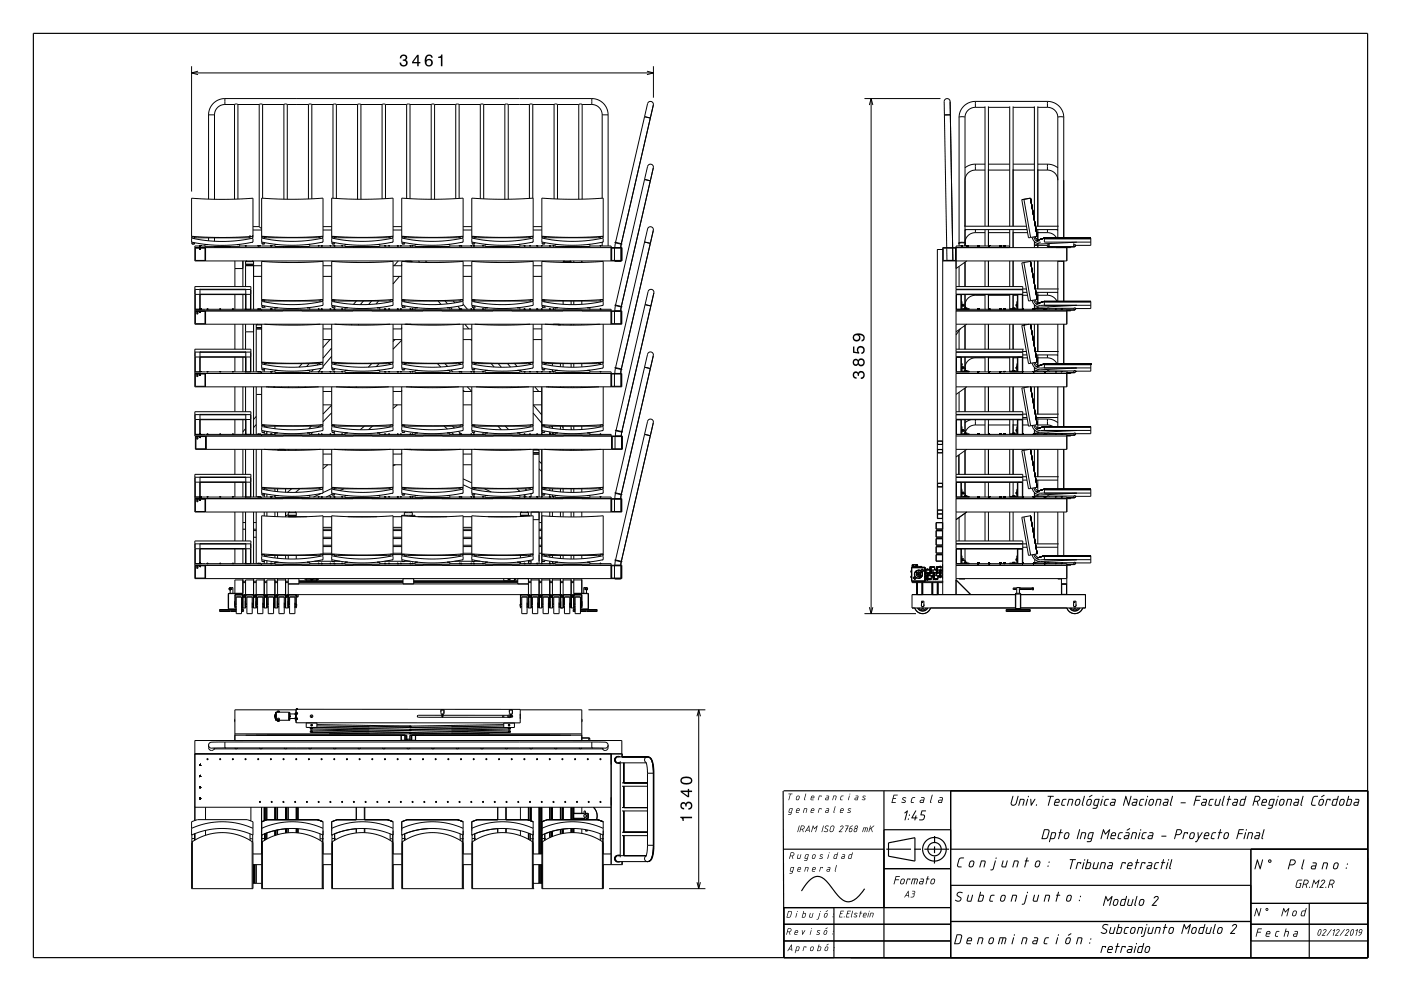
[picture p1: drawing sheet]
<svg xmlns="http://www.w3.org/2000/svg" width="420mm" height="297mm" viewBox="0 0 420 297" stroke-linecap="round" stroke-linejoin="round" font-family="sans-serif">
<g fill="none" stroke="#000" stroke-width=".35">
<path d="M10 10h400v277h-400zM234.8 237.1l.2 49.9v-15h50M234.9 237h175.1M265 237v50M285 237v50M235 254.5h30M265 248.7h20M265.7 254.5h7.4M274.1 254.5h2M274.3 258.1l-7.9-1.5v-4l7.9-1.5v7M277.1 254.5h7.4M280.2 256.7l-.1 2.1"/>
<path d="M280.2 253.7v2M280.2 250.6v2.1M285 254.5h125M375 254.5v32.5M235 277h50M250 272v15M259.2 266.4a7.1 7.1 0 0 1-4.9 3.9 5 5 0 0 1-3.8-2.8l-.7-.8a9.5 9.5 0 0 0-4-4 4 4 0 0 0-4 2.1l-1.5 2.2M265 260.3h20M285 276.2h90M285 265.3h90M375 277h35M375 270.7h35"/>
<path d="M392.5 270.7v16.3M235 282h50M375 282h35"/>
<circle cx="280.1" cy="254.5" r="3.5"/>
<circle cx="280.2" cy="254.5" r="2"/>
</g>
<g fill="none" stroke="#000" stroke-width=".3">
<path d="M57.4 19.9v37.5M195.9 19.9v9.4M57.4 21.9h138.5M59.4 21.3l-2 .6 2 .5M62.5 34.4h1.8M62.5 34.4v25.3M64.3 34.4v25.3M67.4 31.3l-1.2 .3-1.1 .7-.6 1.1-.2 1M67.4 29.5l-1.9 .4-1.6 1.1-1 1.6-.4 1.8M67.4 29.5h110M67.4 29.5v1.8M67.4 31.3h2.9"/>
<path d="M70.3 31.3l.5-.1 .5 .1M70.3 31.3v28.4M71.3 31.3h6.4M71.3 31.3v28.4M77.7 31.3l.5-.1 .5 .1M77.7 31.3v36.6M78.7 31.3h6.4M78.7 31.3v28.1M85.1 31.3l.5-.1 .5 .1M85.1 31.3v28.4M86.1 31.3v28.4M86.1 31.3h6.4"/>
<path d="M92.5 31.3l.5-.1 .5 .1M92.5 31.3v28.3M93.5 31.3v28.3M93.5 31.3h6.3M99.8 31.3l.5-.1 .5 .1M99.8 31.3v28.1M100.8 31.3h6.4M100.8 31.3v28.2M107.2 31.3l.5-.1 .5 .1M107.2 31.3v28.4M108.2 31.3h6.3M108.2 31.3v28.4"/>
<path d="M114.5 31.3l.6-.1 .5 .1M114.5 31.3v28.3M115.6 31.3v28.2M115.6 31.3h6.3M121.9 31.3l.5-.1 .5 .1M121.9 31.3v28.2M122.9 31.3v28.2M122.9 31.3h6.4M129.3 31.3l.5-.1 .5 .1M129.3 31.3v28.4M130.3 31.3h6.3M130.3 31.3v28.4"/>
<path d="M136.6 31.3l.5-.1 .5 .1M136.6 31.3v28.2M137.6 31.3v28.2M137.6 31.3h6.4M144 31.3l.5-.1 .5 .1M144 31.3v28.2M145 31.3h6.3M145 31.3v28.3M151.3 31.3l.6-.1 .5 .1M151.3 31.3v28.4M152.4 31.3v28.4M152.4 31.3h6.3"/>
<path d="M158.7 31.3l.5-.1 .5 .1M158.7 31.3v28.2M159.7 31.3v28.1M159.7 31.3h6.4M166.1 31.3l.5-.1 .5 .1M166.1 31.3v28.3M167.1 31.3h6.4M167.1 31.3v28.3M173.5 31.3l.5-.1 .5 .1M173.5 31.3v28.4M174.5 31.3v28.4M174.5 31.3h2.9"/>
<path d="M177.4 31.3l1.3 .3 1 .7 .6 1.1 .2 1M177.4 29.5l1.9 .4 1.5 1 1.2 1.7 .3 1.8M177.4 29.5v1.8M180.5 34.4h1.8M180.5 34.4v25M182.3 34.4v39.3M193.2 35l1.8 .4M194 21.3l1.9 .6-1.9 .5M259.2 29.5h22.7M260.6 31.5l.6-2 .5 2M261.2 29.5v154.4M284.9 34.4h-1.8"/>
<path d="M287.5 35.2l.8-.2 1 .2M287.5 35.2v37.5M289.3 35.2v37.5l.2-1.1 .7-1 1.1-.7 1.1-.2M292.4 30.4l-1.9 .4-1.5 1-1.1 1.5-.4 1.9M292.4 32.2l-1.3 .2-.9 .7-.6 .9-.3 1.2M292.4 30.4v1.8M292.4 30.4h21.6M292.4 32.2h2.9M295.3 31.9v35.9M296.3 31.9v35.9M296.3 32.2h6.4M302.7 31.9v35.9"/>
<path d="M303.7 31.9v35.9M303.7 32.2h6.4M310.1 31.9v34.1M311.1 31.9v35.9M311.1 32.2h2.9M314 30.4l1.8 .3 1.6 1.1 1.1 1.5 .4 1.9M314 32.2l1.1 .2 1.1 .6 .7 1 .2 1.2M314 30.4v1.8M317.1 35.2l.8-.2 1 .2M317.1 35.2v36.2M318.9 35.2v36.2M193.2 53.8l1.8 .4"/>
<path d="M289.3 54h.1M292.4 49.2l-1.6 .2-1.5 .9M292.4 51l-1.2 .2-1 .7-.6 .9-.3 1.2M292.4 49.2v1.8M292.4 49.2h2.9M292.4 51h2.9M296.3 49.2h6.4M296.3 51h6.4M303.7 49.2h6.4M303.7 51h6.4M306.3 59.8v.1M306.3 59.9l2 11.4 .7-.1"/>
<path d="M307 59.7l1.9-.3 2 11.4M307 59.7l-.7 .2M307 59.7h.1M307 59.7l2 11.5M308.9 59.4l-1.9 .3M311.1 49.2h2.9M311.1 51h2.9M314 49.2l1.7 .3 1.4 .8M314 51l1.2 .2 1 .7 .7 1 .2 1.1M314 49.2v1.8M318.9 54h.1M57.4 70.8l8.6 .4 9.8-.4"/>
<path d="M57.5 71.5l5.4 .7 3.7 .2 4.3-.2 4.7-.8 .2 .2v1l-5.7 .8-6 .1-6.7-.9zM57.5 71.2l-.1-11.8 8.6 .3 9.8-.3v11.8M57.5 71.4v-.4h.8v.5M57.5 72.6v.5h.8v-.4M58.3 71.2h16.7M58.6 74.4h2.9v3.6h-2.9zM59.9 73.6v.1M59.9 73.6h.1M59.9 73.6h.3M59.9 73.6h.2M59.9 74.4v.3M59.9 74.7h.2"/>
<path d="M59.9 74.7h.1M60.1 74.4v.3M60.1 74.7h.1M60.1 73.6h.1M60.1 73.6v.1M60.2 73.6h.1M60.2 73.6l-.3 .1M61.4 73.7h-3v4.5h128v-4h-128M61.6 74.2v4M62.2 73.3h-.8v.6h10.4v-.6h-.8M62.5 71.3v.9M64.1 73.9h5"/>
<path d="M64.3 71.3v1M70.4 78.2v7.7M71.8 73.7h10.6M72.8 78.2v7.7M73.5 73.6l.3 .1M73.5 73.6h.3M73.5 73.6h.1M73.5 73.7h.1M73.5 73.6h.2M73.5 73.6v.1M73.6 78.4h2.4M73.6 79.2h2.4"/>
<path d="M73.6 78.4v7.5M73.6 79.6h2.4M73.7 73.6h.1M73.7 73.6v.1M73.7 73.7h.1M73.8 73.6h.1M73.8 73.6l-.1 .1M74 78.2l-.4 .2M75 70.4v1.1M75.6 78.2l.4 .2M75.8 72.6h-.2M75.8 70.4v1"/>
<path d="M75.8 68.9h2.6M75.8 67.9h1.9M76 79.6h2.4M76 78.4v14.3M77.3 73.6h.1M77.3 73.6v.1M77.3 73.7h.3M77.3 73.6h.3M77.3 73.7h.1M77.3 73.6h.2M77.5 73.6h.1M77.5 73.6v.1"/>
<path d="M77.5 73.7h.1M77.6 73.6h.1M77.6 73.6l-.1 .1M77.7 67.9l.5 .5 .2-.2M77.8 73.6h.1M77.8 73.6v.1M77.8 73.6h.3M77.9 73.6h.1M77.9 73.6v.1M78 73.6l.1 .1M78.1 73.6h-.1M78.1 73.6h.1"/>
<path d="M78.1 73.6l-.3 .1M78.4 70.8l8.6 .3 9.8-.3M78.5 71.5l5.4 .7 4 .1 4.2-.2 4.5-.7 .2 .2v.9l-5.9 .9h-6l-6.5-.9zM78.5 71.2l-.1-11.8 8.6 .3 9.8-.3v11.8M78.5 71.4v-.4h.8v.5M78.5 72.6v.5h.8v-.4M78.5 72.6h.1M78.5 71h.8M79.3 71.2h16.7M81.1 73.6h.5M81.1 73.6h.1M81.1 73.7h.1"/>
<path d="M81.1 73.6h.2M81.1 73.6v.1M81.3 73.6h.1M81.3 73.6v.1M81.4 73.6h.1M81.4 73.6v.1M81.5 73.6l.1 .1M81.6 73.6h-.1M81.6 73.6h.1M83.2 73.3h-.8v.6h10.4v-.6h-.7M84.8 74.2v-.2h5.6v.2M85.1 73.9l.2 .1"/>
<path d="M90.1 73.9l-.1 .1M92.8 73.7h10.6M95.4 73.6h.1M95.4 73.6v.1M95.4 73.6h.3M95.5 73.6h.1M95.5 73.6v.1M95.6 73.6l.1 .1M95.7 73.6h-.1M95.7 73.6h.1M95.7 73.6l-.3 .1M96.3 73.6h.3"/>
<path d="M96.3 73.6h.1M96.3 73.7h.1M96.3 73.6h.2M96.3 73.6v.1M96.5 73.6h.1M96.5 73.6v.1M96.5 73.7h.1M96.6 73.6h.1M96.8 71.4v-.5h-.8v.6M96.8 72.6h-.2M96.8 79.6h2.6M96.8 68.9h2.6"/>
<path d="M96.8 67.9h2.6M98.9 73.6h.1M98.9 73.6v.1M98.9 73.6h.3M99 73.6h.1M99 73.6v.1M99.1 73.6l.1 .1M99.2 73.6h-.1M99.2 73.6h.1M99.2 73.6l-.3 .1M99.4 70.8l8.6 .3 9.8-.3M99.5 71.5l5.4 .7 4 .1 4.2-.2 4.5-.7 .2 .2v.9l-5.9 .9h-6l-6.5-.9z"/>
<path d="M99.5 71.2l-.1-11.8 8.6 .3 9.8-.3v11.8M99.5 71.4v-.4h.8v.5M99.5 72.6v.5h.8v-.4M99.5 72.6h.1M99.5 71h.8M100.1 73.6l.3 .1M100.1 73.6h.3M100.1 73.6h.1M100.1 73.7h.1M100.1 73.6h.2M100.1 73.6v.1M100.3 73.6h.1"/>
<path d="M100.3 73.6v.1M100.3 73.7h.1M100.3 71.2h16.7M100.4 73.6h.1M100.4 73.6l-.1 .1M102.4 73.6h.1M102.4 73.6h.3M102.5 73.7h.1M102.5 73.6h.2M102.5 73.6v.1M102.7 73.6v.1M102.7 73.6h.1"/>
<path d="M102.7 73.6h-.3M104.2 73.3h-.8v.6h10.4v-.6h-.7M105.8 74.2v-.2h5.6v.2M106.1 73.9l.2 .1M111.1 73.9l-.1 .1M113.8 73.7h10.6M115.3 73.6h.1M115.3 73.6v.1M115.3 73.7h.3M115.3 73.6h.3M115.3 73.7h.1M115.3 73.6h.2"/>
<path d="M115.5 73.6h.1M115.5 73.6v.1M115.5 73.7h.1M115.6 73.6h.1M115.6 73.6l-.1 .1M116.5 73.6h.1M116.5 73.6h.3M116.6 73.6h.1M116.6 73.6l-.1 .1M116.7 73.6l.1 .1M116.8 73.6h-.1M116.8 73.6h.1"/>
<path d="M117.3 78.2l-.2 .2M117.8 71.4v-.5h-.8v.6M117.8 72.6h-.2M117.8 79.6h2.6M117.8 68.9h2.6M117.8 67.9h2.6M119.1 73.6h.3M119.1 73.6h.1M119.1 73.7h.1M119.1 73.6h.2M119.1 73.6v.1M119.3 73.6h.1"/>
<path d="M119.3 73.6v.1M119.3 73.7h.1M119.4 73.6h.1M119.4 78.2l-1.3 1.4M120 73.6h.1M120 73.6h.3M120.1 73.6h.2M120.1 73.6v.1M120.3 73.6v.1M120.3 73.6h.1M120.4 79.2h.1M120.4 70.8l8.6 .3 9.8-.3"/>
<path d="M120.5 71.5l5.4 .7 4 .1 4.2-.2 4.5-.7 .2 .2v.9l-5.9 .9h-6l-6.5-.9zM120.5 71.2l-.1-11.8 8.6 .3 9.8-.3v11.8M120.5 71.4v-.4h.8v.5M120.5 72.6v.5h.8v-.4M120.5 72.6h.1M120.5 71h.8M121.3 71.2h16.7M121.6 78.2l-.3 .2M121.9 78.4h1.7M122.9 73.6h.3M122.9 73.6h.1M122.9 73.7h.1"/>
<path d="M122.9 73.6h.2M122.9 73.6v.1M123.1 73.6h.1M123.1 73.6v.1M123.1 73.7h.1M123.2 78.2l.4 .2M123.5 73.6h.1M123.5 73.6h.4M123.6 73.6h.2M123.6 73.6h-.1M123.6 73.6v.1M123.6 78.4v.1"/>
<path d="M123.8 73.6v.1M123.8 73.6h.1M125.2 73.3h-.8v.6h10.4v-.6h-.8M125.5 78.2l.3 .4M126.8 74.2v-.2h5.6v.2M127.1 73.9l.2 .1M127.6 78.2l.4 .5M132.1 73.9l-.1 .1M134.8 73.7h10.6M137.6 73.6h.1M137.6 73.6l.3 .1M137.6 73.6h.3"/>
<path d="M137.7 73.6h.2M137.7 73.6v.1M137.9 73.6v.1M137.9 73.6h.1M138.1 73.6l.3 .1M138.1 73.6h.3M138.1 73.6h.1M138.1 73.7h.1M138.1 73.6h.2M138.1 73.6v.1M138.3 73.6h.1M138.3 73.6v.1"/>
<path d="M138.3 73.7h.1M138.4 73.6h.1M138.4 73.6l-.1 .1M138.8 71.4v-.5h-.8v.6M138.8 72.6h-.2M138.8 79.6h2.6M138.8 68.9h2.6M138.8 67.9h2.6M141.1 73.6h.1M141.1 73.6l.4 .1M141.2 73.6h.2M141.2 73.6h-.1"/>
<path d="M141.2 73.6v.1M141.4 73.6v.1M141.4 73.6h.1M141.4 70.8l8.6 .3 9.8-.3M141.5 73.6l-.1 .1M141.5 71.5l5.4 .7 4 .1 4.2-.2 4.5-.7 .2 .2v.9l-5.9 .9h-6l-6.5-.9zM141.5 71.2l-.1-11.8 8.6 .3 9.8-.3v11.8M141.5 71.4v-.4h.8v.5M141.5 72.6v.5h.8v-.4M141.5 72.6h.1M141.5 71h.8M141.9 73.6v.1"/>
<path d="M141.9 73.6h.3M141.9 73.6h.1M141.9 73.7h.1M141.9 73.6h.2M142.1 73.6h.1M142.1 73.6v.1M142.1 73.7h.1M142.2 73.6h.1M142.2 73.6l-.3 .1M142.3 71.2h16.7M144.7 73.6h.1M144.7 73.6l.3 .1"/>
<path d="M144.7 73.6h.3M144.7 73.6h.2M144.7 73.6v.1M144.9 73.6v.1M144.9 73.6h.1M145 73.6h.1M145 73.6l-.1 .1M146.2 73.3h-.8v.6h10.4v-.6h-.8M147.8 74.2v-.2h5.6v.2M148.1 73.9l.2 .1M153.1 73.9l-.1 .1M155.8 73.7h10.6"/>
<path d="M157.1 73.6v.1M157.1 73.6h.3M157.1 73.6h.1M157.1 73.7h.1M157.1 73.6h.2M157.3 73.6h.1M157.3 73.6v.1M157.3 73.7h.1M157.4 73.6h.1M157.4 73.6l-.3 .1M158.7 73.6h.1M158.7 73.6l.4 .1"/>
<path d="M158.8 73.6h.2M158.8 73.6h-.1M158.8 73.6v.1M159 73.6v.1M159 73.6h.1M159.1 73.6l-.1 .1M159.8 71.4v-.5h-.8v.6M159.8 72.6h-.2M159.8 79.6h2.6M159.8 68.9h2.6M159.8 67.9h2.6M160.9 73.6h.3"/>
<path d="M160.9 73.6h.1M160.9 73.7h.1M160.9 73.6h.2M160.9 73.6v.1M161.1 73.6h.1M161.1 73.6v.1M161.1 73.7h.1M162.3 73.6h.1M162.3 73.6l.3 .1M162.3 73.6h.3M162.3 73.6h.2M162.3 73.6v.1"/>
<path d="M162.4 70.8l8.6 .3 9.8-.3M162.5 71.5l5.4 .7 4 .1 4.2-.2 4.5-.7 .2 .2v.9l-5.9 .9h-6l-6.5-.9zM162.5 73.6v.1M162.5 71.2l-.1-11.8 8.6 .3 9.8-.3v11.8M162.5 71.4v-.4h.8v.5M162.5 71h.8M162.5 72.6v.5h.8v-.4M162.5 73.6h.1M162.6 73.6h.1M162.6 73.6l-.1 .1M163.3 71.2h16.7M164.7 73.6l.3 .1"/>
<path d="M164.7 73.6h.3M164.7 73.6h.1M164.7 73.7h.1M164.7 73.6h.2M164.7 73.6v.1M164.9 73.6h.1M164.9 73.6v.1M164.9 73.7h.1M165 73.6h.1M165 73.6l-.1 .1M165.8 73.6h.1M165.8 73.6v.1"/>
<path d="M165.8 73.7h.3M165.8 73.6h.3M165.9 73.6h.1M165.9 73.6v.1M166 73.6v.1M166.1 73.6h-.1M166.1 73.6h.1M166.1 73.6v.1M167.2 73.3h-.8v.6h10.4v-.6h-.7M168.8 74.2v-.2h5.6v.2M168.8 78.4v.3M168.8 78.4h2.4"/>
<path d="M169.1 73.9l.2 .1M169.2 78.2l-.4 .2M170.8 78.2l.4 .2M171.2 78.4v.3M172 78.2v.5M174.1 73.9l-.1 .1M174.4 78.2v.5M176.8 73.7h6.4v4.5M179.9 73.6h.1M179.9 73.6v.1M179.9 73.6h.3M179.9 73.6h.2"/>
<path d="M180.1 73.6v.1M180.1 73.6h.1M180.2 73.6h.1M180.2 73.6l-.3 .1M180.5 72.6v1.1M180.8 71.4v-.5h-.8v.6M180.8 72.6h-.2M183.4 74.4h2.8v3.6h-2.8zM184.2 74.4v3.6M184.3 78.2h1.8M184.4 72.6l9.7-41.5a.89 .89 0 0 1 1.1-.7 .89 .89 0 0 1 .7 1.1l-9.5 41.5M184.4 72.6v.2l1.9 .4 .1-.2"/>
<path d="M184.4 72.6l2 .4M184.5 72.8l-.2 1.4M186.2 73.2l-.1 1M186.4 73v.1M193.2 72.5l1.8 .4M282.6 74.8h-1.6v80.6h1.6M282.8 74.4h3.6v3.6h-3.6zM283.8 74.2l-.7-43.8a.89 .89 0 0 1 .8-.9 .89 .89 0 0 1 .9 .9l.8 43.8M283.8 74.4l.1 3.6M285.6 74.4l.1 3.6M287.5 72.9h1.8M287.5 72.9h.1"/>
<path d="M287.5 72.9v.8M287.5 79.8v6.1M288.1 73.6h.1M288.1 73.6h.2M288.1 73.7h.2M288.1 73.6v.1M288.2 73.6v.1M288.3 73.6h.1M288.3 73.6v.1M289 67.8h18.7M289.3 72.9h.1M289.3 72.9v.8"/>
<path d="M289.3 78.6v7.3M289.3 68.8h18.6M289.3 72.9h.2M289.5 72.9l-1.5-.3-.6 .2 .1 .3M289.5 72.9l-.2 .2M289.5 72.9h.1M289.5 72.9h-.2M289.6 68.8l-.3 .2M289.8 73.6h.1M289.8 73.6h.3M289.8 73.7h.3M289.8 73.6v.1"/>
<path d="M289.8 78.2l-3.2 2.3M289.9 73.6h.2M289.9 73.6v.1M290.1 73.6h.1M290.1 73.6l-.1 .1M292.4 68.8v.9M292.4 69.7h2.9M293.1 73.6h.2M293.1 73.6h.1M293.1 73.6h.3M293.1 73.6v.1M293.3 73.6h.1"/>
<path d="M293.3 73.6v.1M293.4 73.7h.1M293.4 73.6h.1M293.4 73.6l-.3 .1M295.3 68.8v4.9M295.3 78.2v7.7M296.3 68.8v4.9M296.3 78.2v7.7M296.3 69.7h6.4M296.4 73.6h.2M296.4 73.6h.1M296.4 73.6h.3"/>
<path d="M296.4 73.6l.3 .1M296.5 73.7h.1M296.6 73.6h.1M296.6 73.6v.1M296.7 73.6v.1M299.7 73.6h.2M299.7 73.6h.1M299.7 73.6h.3M299.7 73.6l.3 .1M299.8 73.7h.1M299.9 73.6h.1M299.9 73.6v.1"/>
<path d="M300 73.6h.1M300 73.6v.1M300.9 73.6h.1M300.9 73.6h.2M300.9 73.6l.2 .1M300.9 73.7h.1M301 73.6h.1M301 73.6v.1M301.1 73.7h.1M301.1 73.6h.1M301.1 73.6v.1M302.6 74.2v-.5h-16v104.5"/>
<path d="M302.7 68.8v5.4M302.7 78.2v7.7M303.7 68.8v5.4M303.7 78.2v7.7M303.7 69.7h4.4M307 78.7l1.9-.4 2 11.5-1.9 .3M307 78.7l-.7 .1 2 11.4 .7-.1M307 78.7l2 11.4M309.4 71.1a2.52 2.52 0 0 0 2.6 2l10.8-.5M309.9 71a2.01 2.01 0 0 0 2.1 1.6M310.1 72.4v1.8M310.1 78.2v6.8"/>
<path d="M310.2 73.5l3.7 .1M310.2 72.5v1M310.3 70.9l1 1.1zM310.4 67.8h7M310.6 68.8h6.5M310.6 68.1h-.1M310.7 72.2l2.2-.8zM310.9 70.8h.1M310.9 70.8l-1.9 .4M311.1 68.8v3M311.1 73.5v.7M311.1 78.2v8.4"/>
<path d="M311.1 69.7h2.9M311.5 73.1l-1.3 .4M312.9 71.4l-1.6 .5M313 71.4h.1M313 71.4l.1 .2M313 71.4h14v2.1l-4.5 .1M313 71.4h-.1M313 71.4h14M313.1 71.6v1h13.9M313.1 71.6h13.9M314 69.7l1.6 .5 1.2 1.2M314 68.8v.9"/>
<path d="M314.2 73.9l8 .1zM314.5 73.5h.1M314.5 73.5v.1M314.5 73v.6M315.4 74v.2M316.8 68.8l.3 .2M317.1 78.3h1.8M317.1 78.2v12.1M318.9 78.2v12.1M319.8 74.2v4h-37.2M321 74v.2h-38.4v104M321.9 72.9v.6"/>
<path d="M321.9 73.5h.1M58.4 92.7h24M58.5 88.3l-.1-2.4h16.8l-.1 2.4M58.5 88.3l-.1 8.9h128v-4h-128M58.5 88.3v4.4M58.5 86.8h1.5l-.1 1.4h-1.4zM58.6 93.3h2.9v3.7h-2.9zM59 94.1h.3M59 93.3v.8M59.3 93.3v.8M59.9 92.6h.1M59.9 92.6h.3"/>
<path d="M59.9 88.3v4.4M59.9 88.3h13.8M59.9 92.6h.2M59.9 92.6v.1M59.9 93.3v.4M59.9 93.7h.2M59.9 93.7h.1M60 88.2l-.1 .1M60 86.8l-.1-.1h13.8l-.1 .1M60 86.7v.1M60 88.2v4.4M60 88.2h13.6"/>
<path d="M60 86.8h13.6M60.1 93.3v.4M60.1 93.7h.1M60.1 92.6h.1M60.1 92.6v.1M60.2 92.6h.1M60.2 92.6l-.3 .1M61.6 93.2v4M62.1 92.6h.1M62.1 92.6l.3 .1M62.1 92.6h.3M62.1 92.6h.2"/>
<path d="M62.1 92.6v.1M62.3 92.6h.1M62.3 92.6v.1M62.4 92.6h.1M62.4 92.6l-.1 .1M65.9 92.6h.1M65.9 92.6v.1M65.9 92.6h.3M65.9 92.6h.2M66.1 92.6h.1M66.1 92.6v.1M66.2 92.6h.1"/>
<path d="M66.2 92.6l-.3 .1M69.7 92.6h.3M69.7 92.6h.1M69.7 92.6h.2M69.7 92.6v.1M69.9 92.6h.1M69.9 92.6v.1M70 92.6h.1M70.4 88.3v4.4M70.4 97.2v7.5M70.4 80.5h2.4M72.8 88.3v4.4"/>
<path d="M72.8 97.2v7.5M73.5 92.6l.3 .1M73.5 92.6h.1M73.5 92.6h.3M73.5 92.6h.2M73.5 92.6v.1M73.6 88.2l.1 .1M73.6 86.7v.1M73.6 88.2v4.4M73.6 97.2v7.5M73.6 99.4h2.4M73.7 86.8h1.4l.1 1.4h-1.5z"/>
<path d="M73.7 92.6h.1M73.7 92.6v.1M73.7 88.3v4.4M73.8 92.6h.1M75.1 88.3v4.4M75.1 88.3l.1 4.4M76 82.8h2.4M76 97.2v14.3M76.8 97.4h1.6M76.8 98.6h1.6M76.8 98.2h1.6M76.8 97.4v14.1"/>
<path d="M77.2 97.2l-.4 .2M77.3 92.6h.1M77.3 92.6v.1M77.3 92.7h.3M77.3 92.6h.3M77.3 92.6h.2M77.5 92.6h.1M77.5 92.6v.1M77.6 92.6h.1M77.6 92.6l-.1 .1M77.8 92.6h.1M77.8 92.6v.1"/>
<path d="M77.8 92.6h.3M77.8 92.7h.1M77.9 92.6h.1M77.9 92.6v.1M78 92.6l.1 .1M78 92.7h.1M78.1 92.6h-.1M78.1 92.6h.1M78.1 92.6l-.3 .1M78.4 92.7v.5M78.4 97.2l.1 11.7M78.4 89.8l8.6 .3 9.8-.3"/>
<path d="M78.5 90.4l5.1 .7 4.5 .2 4-.2 4.5-.8 .2 .2v1l-5.7 .8-6.2 .1-6.5-.9zM78.5 92.1h.1M78.5 90.1l-.1-11.8 9.5 .4 8.9-.4v11.8M78.5 90.4v-.5h.8v.6M78.5 91.5v.6M78.5 91.5h.1M78.5 92.1h.8M78.5 90h.8M79.3 97.2l8.7 .3 8-.3M79.3 90.2h16.7M79.3 92.1h.1M79.3 91.7v.4"/>
<path d="M81.1 92.6h.5M81.1 92.6h.1M81.1 92.7h.1M81.1 92.6h.2M81.1 92.6v.1M81.3 92.6h.1M81.3 92.6v.1M81.4 92.6h.1M81.4 92.6v.1M81.5 92.6l.1 .1M81.6 92.6h-.1M81.6 92.6h.1"/>
<path d="M83.2 92.2h-.8v.6h10.4v-.6h-.7M84.8 93.2v-.2h5.6v.2M85.1 92.8l.2 .2M90.1 92.8l-.1 .2M92.8 92.7h10.6M95.4 92.6h.1M95.4 92.6v.1M95.4 92.6h.3M95.5 92.6h.1M95.5 92.6v.1M95.6 92.6l.1 .1M95.7 92.6h-.1"/>
<path d="M95.7 92.6h.1M95.7 92.6l-.3 .1M96.3 92.6h.3M96.3 92.6h.1M96.3 92.7h.1M96.3 92.6h.2M96.3 92.6v.1M96.5 92.6h.1M96.5 92.6v.1M96.5 92.7h.1M96.6 92.6h.1M96.6 91.5h.2"/>
<path d="M96.8 90.4v-.5h-.8v.6M96.8 91.5h.1M96.8 97.2v11.7M96.8 98.6h2.6M96.8 82.8h2.6M98.9 92.6h.1M98.9 92.6v.1M98.9 92.6h.3M99 92.6h.1M99 92.6v.1M99.1 92.6l.1 .1M99.2 92.6h-.1"/>
<path d="M99.2 92.6h.1M99.2 92.6l-.3 .1M99.4 97.2l.1 11.7M99.4 89.8l8.6 .3 9.8-.3M99.5 90.4l5.1 .7 4.5 .2 4-.2 4.5-.8 .2 .2v1l-5.7 .8-6.2 .1-6.5-.9zM99.5 92.1h.1M99.5 90.1l-.1-11.8 9.5 .4 8.9-.4v11.8M99.5 90.4v-.5h.8v.6M99.5 91.5v.6M99.5 91.5h.1M99.5 92.1h.8M99.5 90h.8"/>
<path d="M100.1 92.6l.3 .1M100.1 92.6h.3M100.1 92.6h.1M100.1 92.7h.1M100.1 92.6h.2M100.1 92.6v.1M100.3 92.6h.1M100.3 92.6v.1M100.3 97.2l7.8 .2 8.9-.2M100.3 92.7h.1M100.3 90.2h16.7M100.3 92.1h.1"/>
<path d="M100.3 91.7v.4M100.4 92.6h.1M100.4 92.6l-.1 .1M100.8 97.2h.1M102.4 92.6h.1M102.4 92.6h.3M102.5 92.7h.1M102.5 92.6h.2M102.5 92.6v.1M102.7 92.6v.1M102.7 92.6h.1M102.7 92.6h-.3"/>
<path d="M102.9 97.2l-.1 .1M104.2 92.2h-.8v.6h10.4v-.6h-.7M105.5 97.2l-.2 .2M105.8 93.2v-.2h5.6v.2M106.1 92.8l.2 .2M106.8 90.2l-.8 1M107.6 97.2l-.2 .2M109 90.2l-1 1.1M111.1 92.8l-.1 .2M111.4 90.2l-.9 1.1M113.5 90.2l-.8 .9M113.8 92.7h10.6"/>
<path d="M115.3 92.6h.1M115.3 92.6v.1M115.3 92.7h.3M115.3 92.6h.3M115.3 92.7h.1M115.3 92.6h.2M115.5 92.6h.1M115.5 92.6v.1M115.5 92.7h.1M115.6 92.6h.1M115.6 92.6l-.1 .1M116.5 92.6h.1"/>
<path d="M116.5 92.6h.3M116.6 92.6h.1M116.6 92.6l-.1 .1M116.7 92.6l.1 .1M116.8 92.6h-.1M116.8 92.6h.1M117.6 91.5h.2M117.8 90.4v-.5h-.8v.6M117.8 91.5h.1M117.8 97.2v11.7M117.8 98.6h2.6M117.8 82.8h2.6"/>
<path d="M119.1 92.6h.3M119.1 92.6h.1M119.1 92.7h.1M119.1 92.6h.2M119.1 92.6v.1M119.3 92.6h.1M119.3 92.6v.1M119.3 92.7h.1M119.4 92.6h.1M119.7 82.8l-1.9 2.3M120 92.6h.1M120 92.6h.3"/>
<path d="M120.1 92.6h.2M120.1 92.6v.1M120.3 92.6v.1M120.3 92.6h.1M120.4 98.2h.1M120.4 97.2l.1 11.7M120.4 89.8l8.6 .3 9.8-.3M120.5 90.4l5.1 .7 4.5 .2 4-.2 4.5-.8 .2 .2v1l-5.7 .8-6.2 .1-6.5-.9zM120.5 92.1h.1M120.5 90.1l-.1-11.8 9.5 .4 8.9-.4v11.8M120.5 90.4v-.5h.8v.6M120.5 91.5v.6"/>
<path d="M120.5 91.5h.1M120.5 92.1h.8M120.5 90h.8M121.3 97.2l7.8 .2 8.8-.2M121.3 90.2h16.7M121.3 92.1h.1M121.3 91.7v.4M121.6 97.2l1.9 .1M122.9 92.6h.3M122.9 92.6h.1M122.9 92.7h.1M122.9 92.6h.2"/>
<path d="M122.9 92.6v.1M123.1 92.6h.1M123.1 92.6v.1M123.1 92.7h.1M123.5 92.6h.1M123.5 92.6h.4M123.6 92.6h.2M123.6 92.6h-.1M123.6 92.6v.1M123.8 92.6v.1M123.8 92.6h.1M125.2 92.2h-.8v.6h10.4v-.6h-.8"/>
<path d="M126.8 93.2v-.2h5.6v.2M127.1 92.8l.2 .2M131.3 90.2l.9 1M132.1 92.8l-.1 .2M133.4 90.2l.8 .9M134.8 92.7h10.6M135.1 92.1l.4 .6M135.9 90.2l.5 .6M137.2 97.2h.1M137.3 91.8l.6 .8M137.6 92.6h.1M137.6 92.6l.3 .1"/>
<path d="M137.6 92.6h.3M137.7 92.6h.2M137.7 92.6v.1M137.9 92.6v.1M137.9 92.6h.1M137.9 92.6l.1 .1M138 90.2h.1M138.1 92.6l.3 .1M138.1 92.6h.3M138.1 92.6h.1M138.1 92.7h.1M138.1 92.6h.2"/>
<path d="M138.1 92.6v.1M138.3 92.6h.1M138.3 92.6v.1M138.3 92.7h.1M138.4 92.6h.1M138.4 92.6l-.1 .1M138.6 91.5h.2M138.8 90.4v-.5h-.8v.6M138.8 91.5h.1M138.8 97.2v11.7M138.8 98.6h2.6M138.8 82.8h2.6"/>
<path d="M138.8 91.2l1.3 1.5M139.3 97.2l1.2 1.4M141.1 92.6h.1M141.1 92.6l.4 .1M141.2 92.6h.2M141.2 92.6h-.1M141.2 92.6v.1M141.4 92.6v.1M141.4 92.6h.1M141.4 97.2l.1 11.7M141.4 89.8l8.6 .3 9.8-.3M141.5 92.6l-.1 .1"/>
<path d="M141.5 90.4l5.1 .7 4.5 .2 4-.2 4.5-.8 .2 .2v1l-5.7 .8-6.2 .1-6.5-.9zM141.5 90.1l-.1-11.8 9.5 .4 8.9-.4v11.8M141.5 92.1h.1M141.5 90.4v-.5h.8v.6M141.5 91.5v.6M141.5 91.5h.1M141.5 92.1h.8M141.5 90h.8M141.9 92.6v.1M141.9 92.6h.3M141.9 92.6h.1M141.9 92.7h.1"/>
<path d="M141.9 92.6h.2M142.1 92.6h.1M142.1 92.6v.1M142.1 92.7h.1M142.2 92.6h.1M142.2 92.6l-.3 .1M142.3 90.2h16.7M142.3 92.1h.1M142.3 91.7v.4M142.3 97.2l8.7 .2 7.9-.2M144 97.2l.1 .1M144.7 92.6h.1"/>
<path d="M144.7 92.6l.3 .1M144.7 92.6h.3M144.7 92.6h.2M144.7 92.6v.1M144.9 92.6v.1M144.9 92.6h.1M145 92.6h.1M145 92.6l-.1 .1M146.2 92.2h-.8v.6h10.4v-.6h-.8M147.8 93.2v-.2h5.6v.2M148.1 92.8l.2 .2M153.1 92.8l-.1 .2"/>
<path d="M155.8 92.7h10.6M157.1 92.6v.1M157.1 92.6h.3M157.1 92.6h.1M157.1 92.7h.1M157.1 92.6h.2M157.3 92.6h.1M157.3 92.6v.1M157.3 92.7h.1M157.4 92.6h.1M157.4 92.6l-.3 .1M158.7 92.6h.1"/>
<path d="M158.7 92.6l.4 .1M158.8 92.6h.2M158.8 92.6h-.1M158.8 92.6v.1M159 92.6v.1M159 92.6h.1M159.1 92.6l-.1 .1M159.6 91.5h.2M159.8 90.4v-.5h-.8v.6M159.8 91.5h.1M159.8 97.2v11.7M159.8 98.6h2.6"/>
<path d="M159.8 82.8h2.6M160.9 92.6h.3M160.9 92.6h.1M160.9 92.7h.1M160.9 92.6h.2M160.9 92.6v.1M161.1 92.6h.1M161.1 92.6v.1M161.1 92.7h.1M162.3 92.6h.1M162.3 92.6l.3 .1M162.3 92.6h.3"/>
<path d="M162.3 92.6h.2M162.3 92.6v.1M162.4 97.2l.1 11.7M162.4 89.8l8.6 .3 9.8-.3M162.5 90.4l5.1 .7 4.5 .2 4-.2 4.5-.8 .2 .2v1l-5.7 .8-6.2 .1-6.5-.9zM162.5 92.6v.1M162.5 92.1h.1M162.5 90.1l-.1-11.8 9.5 .4 8.9-.4v11.8M162.5 90.4v-.5h.8v.6M162.5 92.1h.8M162.5 90h.8M162.5 91.5v.6"/>
<path d="M162.5 92.6h.1M162.6 92.6h.1M162.6 92.6l-.1 .1M163.3 90.2h16.7M163.3 92.1h.1M163.3 91.7v.4M163.4 97.2l7.8 .2 8.7-.2M164.7 92.6l.3 .1M164.7 92.6h.3M164.7 92.6h.1M164.7 92.7h.1M164.7 92.6h.2"/>
<path d="M164.7 92.6v.1M164.9 92.6h.1M164.9 92.6v.1M164.9 92.7h.1M165 92.6h.1M165 92.6l-.1 .1M165.7 97.3l1.9-.1 .4 .2M165.8 92.6h.1M165.8 92.6v.1M165.8 92.7h.3M165.8 92.6h.3M165.9 92.6h.1"/>
<path d="M165.9 92.6v.1M166 92.6v.1M166.1 92.6h-.1M166.1 92.6h.1M166.1 92.6v.1M167.2 92.2h-.8v.6h10.4v-.6h-.7M167.3 97.4h.7M168 97.4h.1M168.8 90.2v1M168.8 93.2v-.2h5.6v.2M168.8 97.2v.2M169.1 92.8l.2 .2"/>
<path d="M171.2 90.2v1.1M171.2 97.2v.2M172 90.2v1.1M172 97.2v.2M174.1 92.8l-.1 .2M174.4 90.2v1M174.4 97.2v.2M176.8 92.7h6.4v4.5M179.9 92.6h.1M179.9 92.6v.1M179.9 92.6h.3M179.9 92.6h.2"/>
<path d="M180.1 92.6v.1M180.1 92.6h.1M180.2 92.6h.1M180.2 92.6l-.3 .1M180.6 91.5h.2M180.8 90.4v-.5h-.8v.6M180.8 91.5h.1M180.8 97.2v11.7M183.4 93.3h2.8v3.7h-2.8zM184.2 93.3v3.7M184.3 93.1v.1M184.4 91.4l9.7-41.5a.89 .89 0 0 1 1.1-.7 .89 .89 0 0 1 .7 1.1l-9.5 41.6"/>
<path d="M184.4 91.4v.2l1.9 .4 .1-.1M184.4 91.4l2 .5M184.5 91.6l-.2 1.5M186.1 93.1v.1M186.2 92l-.1 1.1M186.4 91.9h.1M193.4 91.3l1.7 .4M195.1 91.7l.9-3.9a.89 .89 0 0 0-.6-1.1 .89 .89 0 0 0-1.1 .7l-9.7 41.5M195.1 91.7l-8.6 37.7M286.6 92.7h33.2v4.5h-33.2M286.6 85.9h20v6.8M286.6 86.7h20"/>
<path d="M286.6 88.2h20M286.6 86.8h20M286.6 88.3h20M286.7 88.3v4.4M287.5 99.1v5.6M287.9 98.5l-1.3 1.9M288.1 88.3v4.4M288.2 90.3l.2 .1v2l2.1 .1 .1 .2M288.2 88.3v4.4M288.4 91.7h.2M288.4 91.3h.1M288.4 91.5h.2"/>
<path d="M288.4 91.2h.2M288.6 91.2v.3M288.6 91.5v.2M288.6 91.2h.1M288.6 91.7h.1M288.6 91.6l.7 .1M288.6 91.4l.9 .3M288.6 91.2v.5M289.2 92.3h.1M289.2 92.3h.5M289.2 92.3v.2M289.3 92.3h.1"/>
<path d="M289.3 92.3h-.1M289.3 91.5h.1M289.3 88.3v3.2M289.3 91.7v.6M289.3 97.5v7.2M289.3 91.7l.2 .1M289.4 92.3h.3M289.4 92.3v.2M289.5 91.8l-.2 .1M289.5 91.7h.1M289.5 91.7h-.2M289.7 92.3h.1"/>
<path d="M289.7 92.3l-.1 .2M289.8 97.2l-3.2 2.2M292.4 88.5l-1.3 .3-.9 .6-.7 1-.2 1.1M292.4 88.3v.2M292.4 88.5h2.9M293.1 92.6h.2M293.1 92.6h.1M293.1 92.6h.3M293.1 92.6v.1M293.3 92.6h.1M293.3 92.6v.1M293.4 92.7h.1"/>
<path d="M293.4 92.6h.1M293.4 92.6l-.3 .1M295.3 88.3v4.4M295.3 97.2v7.5M296.3 88.3v4.4M296.3 97.2v7.5M296.3 88.5h6.4M296.4 92.6h.2M296.4 92.6h.1M296.4 92.6l.3 .1M296.4 92.6h.3M296.5 92.7h.1"/>
<path d="M296.6 92.6h.1M296.6 92.6v.1M296.7 92.6v.1M299.7 92.6h.2M299.7 92.6h.1M299.7 92.6l.3 .1M299.7 92.6h.3M299.8 92.7h.1M299.9 92.6h.1M299.9 92.6v.1M300 92.6h.1M300 92.6v.1"/>
<path d="M300.9 92.6h.1M300.9 92.6l.2 .1M300.9 92.6h.2M300.9 92.7h.1M301 92.6h.1M301 92.6v.1M301.1 92.7h.1M301.1 92.6h.1M301.1 92.6v.1M302.7 92.5l-.1 .2M302.7 88.3v4.2M302.7 97.2v7.5"/>
<path d="M303.5 92.3h.3M303.6 92.5h.1M303.7 88.3v4M303.7 97.2v7.5M303.7 88.5h1.3M303.8 92.3h.3M303.8 92.3v.2M304.1 92.3h.1M304.1 92.3h-.6v.2M304.1 92.3l-.1 .2M304.6 91.7h.1M304.6 91.2h.1"/>
<path d="M304.6 91.2v.5M304.6 91.2h.2M304.6 91.2v.3M304.6 91.5v.2M304.6 91.5h.2M304.8 91.3h.1M304.8 91.7h-.2M305 88.3v4.4M305 90.3l-.2 .1v2.1h-2.1M305.1 88.3v4.4M306.5 88.3v4.4M306.7 92.6h.1"/>
<path d="M306.6 92.7h.1M306.6 87.6h1.3M306.6 86.6h1.1M306.6 88.5h1.4M306.7 92.6l-.1 .1M307 97.4h.1M307 97.5l-.7 .1 2 11.4 .7-.1M307 97.5l2 11.4M308.6 97.2l-1.6 .3M308.9 97.2l2 11.3-1.9 .4M309.4 90a2.52 2.52 0 0 0 2.6 2.1l10.8-.6M309.7 92.6h.1"/>
<path d="M309.7 92.6l.3 .1M309.7 92.6h.3M309.7 92.7h.1M309.8 92.6h.2M309.8 92.6v.1M309.9 89.9v.1a2 2 0 0 0 2.1 1.5h1M310 92.6h.1M310 92.6v.1M310.1 91.3v1.4M310.1 97.2v6.6M310.2 92.5h3.7M310.2 91.4v1.1"/>
<path d="M310.2 89.9a1.3 1.3 0 0 0 2.2 .6l.5-.2M310.4 86.6h7M310.6 87.6h6.5M310.7 91.1l2.2-.8zM311.1 87.6v3.2M311.1 92.5v.2M311.1 97.2v8.2M311.1 88.5h2.9M311.5 92l-1.3 .5M313 90.3h.1M313 90.3l.1 .2M313 90.3h14v2.2h-4.5"/>
<path d="M313 90.3h-.1M313 92.6h.2M313 92.6h.1M313 92.7h.3M313 92.6h.3M313 92.6l.1 .1M313.1 90.5l-.1 1M313.1 91.5h-.1M313.1 90.5h13.9M313.2 92.6v.1M313.2 92.6h.1M313.3 92.6h.1"/>
<path d="M313.3 92.6v.1M314 88.5l1.7 .5 1.2 1.3M314 87.6v.9M314.5 92.5h.1M314.5 92.5l-.3-.3-.3 .5M314.5 92.5h7.4M314.5 92.5v.2M316.3 92.6h.2M316.3 92.6h.1M316.3 92.6h.3M316.3 92.6l.1 .1M316.5 92.6h.1"/>
<path d="M316.5 92.6v.1M316.6 92.7h.1M316.6 92.6h.1M316.6 92.6l-.3 .1M316.9 87.6l.2 .2M317.1 97.2v11.9M318.1 92.6h.1M318.1 92.6h.3M318.1 92.6v.1M318.2 92.6h.2M318.2 92.6v.1M318.3 92.7h.1"/>
<path d="M318.4 92.6h.1M318.4 92.6l-.3 .1M318.9 97.2v11.9M319.8 92.8h2.4l-2.4 .2M321 93v.2h-34.4M321.9 92.5h.1M322.8 91.5h.1M327 91.5h-14M58.4 111.5h24M58.5 107.1v4.4M58.5 107v-1.5l1.5 .1-.1 1.4M58.6 112.1h2.8v3.7h-2.8z"/>
<path d="M59 112.8h.3M59 112.1v.7M59.3 112.1v.7M59.9 111.3v.1M59.9 111.3l.3 .1M59.9 107.1v4.4M59.9 111.4h.2M59.9 111.4h.1M59.9 112.1v.3M59.9 112.4l.1 .1M59.9 112.4h.2M60 106.9l-.1 .2"/>
<path d="M60 105.6l-.1-.1h13.8l-.1 .1M60 105.5v.1M60 106.9v4.4M60 106.9h13.6M60 105.6h13.6M60.1 112.1v.3M60.1 112.4v.1M60.1 111.4h.1M60.1 111.4v.1M60.2 111.3v.1M60.2 111.4h.1M61.6 111.9v4"/>
<path d="M62.1 111.4h.1M62.1 111.3h.3M62.1 111.3v.1M62.1 111.4h.2M62.1 111.4v.1M62.3 111.4h.1M62.4 111.3v.1M62.4 111.4l-.1 .1M65.9 111.4v.1M65.9 111.3v.1M65.9 111.3h.3M65.9 111.4h.2"/>
<path d="M65.9 111.4h.1M66.1 111.4h.1M66.1 111.4v.1M66.2 111.3v.1M66.2 111.4h.1M69.7 111.4h.1M69.7 111.3v.1M69.7 111.3h.3M69.7 111.4h.2M69.7 111.4v.1M69.9 111.4h.1M69.9 111.4v.1"/>
<path d="M70 111.3v.1M70 111.4h.1M70.4 107.1v4.4M70.4 115.9v7.5M72.8 107.1v4.4M72.8 115.9v7.5M73.5 111.4h.1M73.5 111.3h.3M73.5 111.3v.1M73.5 111.4h.2M73.5 111.4v.1M73.6 106.9l.1 .2"/>
<path d="M73.6 105.5v.1M73.6 106.9v4.4M73.6 115.9v7.5M73.7 111.4h.1M73.7 107.1v4.4M73.7 107v-1.5l1.5 .1-.1 1.4M73.8 111.3v.1M75.1 107.1l.1-2.4h-16.8l.1 2.4M75.1 107.1v4.4M75.2 111.5v-4.4h-16.8v8.8h128v-4h-80.6M76 115.9v14.3M76.8 115.9v14.3"/>
<path d="M76.8 118.2h1.6M77.3 111.4v.1M77.3 111.3v.1M77.3 111.3h.3M77.3 111.4h.2M77.3 111.4h.1M77.5 111.4h.1M77.6 111.3v.1M77.6 111.4l-.1 .1M77.8 111.4h.1M77.8 111.4v.1M77.8 111.3h.3"/>
<path d="M77.8 111.3v.1M77.8 111.5h.1M77.9 111.4h.1M78 111.4l.1 .1M78 111.5h.1M78.1 111.3l-.1 .1M78.1 111.3v.1M78.1 111.4h.1M78.4 111.5v.4M78.4 115.9l.1 11.7M78.5 109.2l5.1 .7 4.5 .2 4-.3 4.5-.7 .2 .2v1l-5.7 .8h-6.2l-6.5-.8zM78.5 109.2v-.5h.8v.5"/>
<path d="M78.5 110.3v.5h.8v-.4M78.5 110.3h.1M78.5 108.8h.8M79.2 110.8v.7M79.3 108.9h16.7M80.4 115.9l-.1 .1M81.1 111.4h.1M81.1 111.3h.5M81.1 111.3v.1M81.1 111.5h.1M81.1 111.4h.2M81.3 111.4h.1"/>
<path d="M81.3 111.4v.1M81.3 111.5h.1M81.3 111.3v.1M81.4 111.4h.1M81.5 111.4l.1 .1M81.6 111.3l-.1 .1M81.6 111.3v.1M81.6 111.4h.1M82 115.9l.3 .2M83.2 111h-.8v.6h10.4v-.6h-.7M84.5 115.9l-.2 .2M84.8 111.9v-.2h5.6v.2"/>
<path d="M85.1 111.6l.2 .1M86.6 115.9l-.2 .3M89.6 115.9l-.3 .3M90.1 111.6l-.1 .1M90.5 109l-.9 1M91.7 115.9l-.2 .2M92.7 109l-.8 .9M92.8 111.5h10.6M93.9 110.8l-.5 .7M95.4 111.4h.1M95.4 111.4v.1M95.4 111.3h.3"/>
<path d="M95.4 111.3v.1M95.5 111.4h.1M95.5 109l-.4 .4M95.5 115.9l-7.9 .3-7.8-.3M95.6 111.4l.1 .1M95.7 111.3l-.1 .1M95.7 111.3v.1M95.7 111.4h.1M96.3 111.4h.1M96.3 111.3h.3M96.3 111.3v.1M96.3 111.5h.1"/>
<path d="M96.3 111.4h.2M96.3 111.4v.1M96.4 110.4l-.8 .9M96.5 111.4h.1M96.5 111.4v.1M96.5 111.5h.1M96.6 111.3v.1M96.6 111.4h.1M96.8 109.2v-.6h-.8v.6M96.8 110.3h-.2M96.8 115.9v11.7M96.8 108.5l-8.9 .4-9.5-.4"/>
<path d="M96.8 117.3h2.6M96.8 101.8h2.6M98.9 111.4h.1M98.9 111.4v.1M98.9 111.3h.3M98.9 111.3v.1M98.9 101.8l-2.1 2.4M99 111.4h.1M99.1 111.4l.1 .1M99.2 111.3l-.1 .1M99.2 111.3v.1M99.2 111.4h.1"/>
<path d="M99.4 115.9l.1 11.7M99.4 108.5l9.5 .4 8.9-.4M99.4 104.3l-2.6 3.1M99.4 106.8l-2.6 3M99.5 109.2l4.9 .7 4.5 .2 4.2-.3 4.5-.7 .2 .2v1l-5.9 .8h-6l-6.5-.8zM99.5 110.3h.1M99.5 109.2v-.5h.8v.5M99.5 110.3v.5h.8v-.4M99.5 108.8h.8M100.1 111.4h.1M100.1 111.3h.3M100.1 111.3v.1"/>
<path d="M100.1 111.5h.1M100.1 111.4h.2M100.1 111.4v.1M100.3 111.4h.1M100.3 108.9h16.7M100.4 111.3v.1M100.4 111.4l-.1 .1M100.7 115.9l7.9 .3 7.9-.3M102.4 111.4h.1M102.5 111.4v.1M102.5 111.4h.2M102.5 111.4h.1"/>
<path d="M102.7 111.4v.1M102.7 111.3v.1M102.7 111.3l-.3 .1M102.7 111.4h.1M104.2 111h-.8v.6h10.4v-.6h-.7M104.7 115.9l-.2 .2M105.8 111.9v-.2h5.6v.2M105.8 111.9h-47.4M106.1 111.6l.2 .1M106.9 115.9l-.2 .3M111.1 111.6l-.1 .1M111.4 109l-1 1"/>
<path d="M113.7 109l-.9 .9M113.8 111.5h10.6M115.3 111.4v.1M115.3 111.3h.3M115.3 111.3v.1M115.3 111.5h.1M115.3 111.4h.2M115.3 111.4h.1M115.5 111.4h.1M115.5 111.5h.1M115.6 111.3v.1M115.6 111.4l-.1 .1"/>
<path d="M116.5 111.3h.1M116.5 111.3v.1M116.5 111.3h.3M116.6 111.3h.1M116.6 111.3l-.1 .2M116.7 111.3l.1 .2M116.8 111.3h-.1M116.8 111.3h.1M116.8 111.3v.1M117.8 109.1v-.5h-.8v.6M117.8 110.3h-.2M117.8 115.9v11.7"/>
<path d="M117.8 117.3h2.6M117.8 101.8h2.6M118.4 101.8l-.6 .6M119.1 111.3v.2M119.1 111.3h.3M119.1 111.3h.1M119.1 111.5h.1M119.1 111.3h.2M119.1 111.3v.1M119.3 111.3h.1M119.3 111.3v.2M119.3 111.5h.1"/>
<path d="M119.4 111.3h.1M119.4 111.3v.1M120 111.3h.1M120 111.3v.1M120 111.3h.3M120.1 111.3h.2M120.1 111.3v.2M120.3 111.3v.2M120.3 111.3h.1M120.3 111.3v.1M120.4 116.9h.1M120.4 115.9l.1 11.7"/>
<path d="M120.4 108.5l8.6 .4 9.8-.4M120.4 102l-2.6 2.7M120.5 109.2l5.4 .7 3.7 .2 4.8-.3 4.2-.7 .2 .2v1l-5.7 .8-6 .1-6.7-.9zM120.5 109.1v-.4h.8v.5M120.5 110.3v.5h.8v-.4M120.5 110.3h.1M120.5 108.8h.8M121.3 108.9h16.7M121.7 115.9l7.9 .3 8-.3M122.9 111.3v.1M122.9 111.3h.3M122.9 111.3h.1"/>
<path d="M122.9 111.5h.1M122.9 111.3h.2M122.9 111.3v.2M123.1 111.3h.1M123.1 111.3v.1M123.1 111.4v.1M123.2 111.3v.1M123.2 115.9l.2 .1M123.5 111.3h.1M123.5 111.3v.1M123.6 111.3h.2M123.6 111.3h-.1"/>
<path d="M123.6 111.3v.2M123.8 111.3v.2M123.8 111.3h.1M123.9 111.3v.1M125.2 111h-.8v.6h10.4v-.6h-.8M126.8 111.9v-.2h5.6v.2M127.1 111.6l.2 .1M131.2 109l.9 1M132.1 111.6l-.1 .1M133.4 109l.8 .8M134.8 111.5h10.6M135.2 110.9l.6 .6"/>
<path d="M137.6 111.3h.1M137.6 111.3v.1M137.7 111.3h.2M137.7 111.3v.2M137.9 111.3v.1M137.9 111.3h.1M137.9 111.3h-.3M137.9 111.3v.2M138.1 111.3v.1M138.1 111.3h.3M138.1 111.3h.1M138.1 111.5h.1"/>
<path d="M138.1 111.3h.2M138.1 111.3v.2M138.3 111.3h.1M138.3 111.3v.1M138.3 111.5h.1M138.4 111.3l-.1 .2M138.8 109.1v-.5h-.8v.6M138.8 110.3h-.2M138.8 115.9v11.7M138.8 101.8h2.6M138.8 116.9l.4 .4M140.1 115.9l1.3 1.4h-2.6"/>
<path d="M141.1 111.3h.1M141.1 111.3v.1M141.1 111.3h.4M141.2 101.8l.2 .3M141.2 111.3h.2M141.2 111.3v.2M141.4 111.3v.1M141.4 111.3h.1M141.4 115.9l.1 11.7M141.5 111.3l-.1 .2M141.5 109.2l5.1 .7 4.3 .2 4.2-.3 4.5-.7 .2 .2v1l-5.7 .8h-6.2l-6.5-.8zM141.5 109.1v-.4h.8v.5"/>
<path d="M141.5 110.3v.5h.8v-.4M141.5 110.3h.1M141.5 108.7h.8M141.9 111.3v.2M141.9 111.3h.3M141.9 111.3h.1M141.9 111.5h.1M141.9 111.3h.2M141.9 111.3v.1M142.1 111.3h.1M142.1 111.3v.2M142.1 111.5h.1"/>
<path d="M142.2 111.3v.1M142.3 108.9h16.7M142.7 115.9l7.9 .3 8-.3M144.7 111.3h.1M144.7 111.3v.1M144.7 111.3h.2M144.7 111.3v.2M144.9 111.3v.1M144.9 111.3h.1M145 111.3h-.3M145 111.3h.1M145 111.3l-.1 .2"/>
<path d="M146.2 111h-.8v.6h10.4v-.6h-.8M147.3 109l.8 1M148.1 111.6l.2 .1M149.4 109l.9 1.1M152.2 109l.8 1M153.1 111.6l-.1 .1M153.2 115.9l.2 .3M153.4 111.9v-.2h-5.6v.2M154.3 109l.7 .8M155.3 115.9l.1 .2M155.8 111.4h10.6M156 110.9l.4 .5"/>
<path d="M157.1 111.3v.1M157.1 111.3h.3M157.1 111.3h.1M157.1 111.4h.1M157.1 111.3h.2M157.3 111.3h.1M157.3 111.3v.1M157.3 111.4h.1M157.4 111.3v.1M158.2 115.9v.1M158.7 111.3h.1M158.7 111.3v.1"/>
<path d="M158.8 111.3h.2M158.8 111.3v.1M159 111.3v.1M159 111.3h.1M159 111.3h-.3M159.1 111.3l-.1 .1M159.8 109.1v-.5h-.8v.6M159.8 110.3h-.2M159.8 115.9v11.7M159.8 108.5l-8.9 .4-9.5-.4M159.8 117.3h2.6M159.8 101.8h2.6"/>
<path d="M160.3 115.9l1.2 1.4M160.9 111.3v.1M160.9 111.3h.3M160.9 111.3h.1M160.9 111.4h.1M160.9 111.3h.2M161.1 111.3h.1M161.1 111.3v.1M161.1 111.4h.1M161.2 111.3v.1M162.3 111.3h.1M162.3 111.3v.1"/>
<path d="M162.3 111.3h.2M162.4 116.9h.1M162.4 116.1h.1M162.4 108.5l9.5 .4 8.9-.4M162.4 115.9v14.2M162.5 109.2l4.9 .6 4.5 .3 4.2-.3 4.5-.7 .2 .2v1l-5.9 .8h-6l-6.5-.8zM162.5 111.3v.1M162.5 110.3h.1M162.5 109.1v-.4h.8v.5M162.5 110.3v.5h.8v-.4M162.5 108.7h.8M162.5 111.3h.1"/>
<path d="M162.6 111.3h-.3M162.6 111.3h.1M162.6 111.3l-.1 .1M163.7 115.9l7.8 .3 8.1-.3M164.4 115.9l.1 .1M164.7 111.3v.1M164.7 111.3h.3M164.7 111.3h.1M164.7 111.4h.1M164.7 111.3h.2M164.9 111.3h.1M164.9 111.3v.1"/>
<path d="M164.9 111.4h.1M165 111.3l-.1 .1M165.6 109v.6M165.6 110.8v.6M165.6 115.9v.1M165.8 111.3h.1M165.8 111.3v.1M165.9 111.3h.1M165.9 111.3v.1M166 111.3v.1M166.1 111.3h-.1M166.1 111.3h.1"/>
<path d="M166.1 111.3h-.3M166.1 111.3v.1M167.2 111h-.8v.6h10.4v-.6h-.7M168 109v.9M168 115.9v.2M168.8 111.9v-.2h5.6v.2M168.8 109v1M168.8 115.9v.3M169.1 111.6l.2 .1M171.2 109v1.1M171.2 115.9v.3M172 109v1.1"/>
<path d="M172 115.9v.3M174.1 111.6l-.1 .1M174.4 109v1M174.4 115.9v.3M176.8 111.4h6.4v4.5M179.9 111.3h.1M179.9 111.3v.1M179.9 111.3h.2M180 108.9h-16.7M180.1 111.3v.1M180.1 111.3h.1M180.2 111.3h-.3"/>
<path d="M180.2 111.3h.1M180.2 111.3v.1M180.8 109.1v-.5h-.8v.6M180.8 110.3h-.2M180.8 115.9v11.7M183.4 112.1h2.8v3.7h-2.8zM184.2 112.1v3.7M184.3 111.9h.1M184.4 110.2l9.7-41.6a.89 .89 0 0 1 1.1-.6 .89 .89 0 0 1 .7 1l-9.5 41.6M184.4 110.2v.1l1.9 .5 .1-.2M184.4 110.2l2 .4M184.5 110.3l-.2 1.6"/>
<path d="M186.1 111.9h.1M186.2 110.7l-.1 1.2M186.4 110.6v.1M193.2 110.1l1.8 .4M195 110.5l.9-3.9a.89 .89 0 0 0-.7-1.1 .89 .89 0 0 0-1.1 .7l-9.7 41.5M195 110.5l-8.6 37.6M286.6 104.7h20M286.6 105.5h20M286.6 111.5h33.2M286.6 106.9h20M286.6 107.1h20M286.6 105.6h20"/>
<path d="M286.7 107.1v4.4M287.5 117.6v5.8M288.1 107.1v4.4M288.2 107.1v4.4M288.2 109.1h.2M288.4 109.1h.1M288.4 109.1v2.1l2.1 .1 .1 .2M288.4 110.5h.1M288.4 110h.1M288.4 110.3h.2M288.4 110.5h.2M288.6 110v.3"/>
<path d="M288.6 110.3v.2M288.6 110h.1M288.6 110.5h.1M288.6 110.3l.7 .2M288.6 110.2l.9 .2M288.6 110v.5M288.6 110h-.2M289.2 111.1h.1M289.2 111.1v.2M289.2 111.1h.5M289.2 111.3h.5M289.3 111.1h.1"/>
<path d="M289.3 111.1h-.1M289.3 110.3h.1M289.3 110.5h.1M289.3 107.1v3.2M289.3 110.5v.6M289.3 116.3v7.1M289.3 110.5h.2M289.4 111.1h.3M289.4 111.1v.2M289.5 110.5l-.2 .1M289.5 110.5h.1M289.6 111.3h.1"/>
<path d="M289.7 111.1h.1M289.7 111.1l-.1 .2M289.8 115.9l-3.2 2.3M292.4 107.2l-1.2 .3-1 .7-.6 .9-.3 1.2M292.4 107.1v.1M292.4 107.2h2.9M293.1 111.4h.2M293.1 111.3h.1M293.1 111.3h.3M293.1 111.3v.2M293.3 111.4h.1M293.4 111.4v.1"/>
<path d="M293.4 111.3h.1M293.4 111.3v.1M295.3 107.1v4.3M295.3 115.9v7.5M296.3 107.1v4.3M296.3 115.9v7.5M296.3 107.2h6.4M296.4 111.4h.2M296.4 111.3h.1M296.4 111.3h.3M296.4 111.3v.1M296.5 111.5h.1"/>
<path d="M296.6 111.4h.1M296.7 111.3v.2M299.7 111.4h.2M299.7 111.3h.1M299.7 111.3h.3M299.7 111.3v.1M299.8 111.4v.1M299.9 111.4h.1M300 111.3h.1M300 111.3v.2M300.9 111.4h.1M300.9 111.3h.1"/>
<path d="M300.9 111.3h.2M300.9 111.3v.1M300.9 111.4v.1M301 111.4h.1M301.1 111.3h.1M301.1 111.3v.2M302.7 111.3l-.1 .2M302.7 107.1v4.2M302.7 115.9v7.5M303.5 111.1h.1M303.5 111.1h.3M303.5 111.1v.2h.6"/>
<path d="M303.5 111.1h.6M303.6 111.3h.1M303.7 107.1v4M303.7 115.9v7.5M303.7 107.2h1.3M303.8 111.1h.3M303.8 111.1v.2M304 111.3h.1M304.1 111.1h.1M304.1 111.1l-.1 .2M304.6 110h.1M304.6 110.5h.1"/>
<path d="M304.6 110v.5M304.6 110h.2M304.6 110v.3M304.6 110.3v.2M304.6 110.3h.2M304.6 110.5h.2M304.8 110h.1M304.8 110.5h.1M305 109.1h-.2v2.2h-2.1M305 107.1v4.4M305.1 107.1v4.4M306.5 107.1v4.4"/>
<path d="M306.6 104.7h.1M306.7 111.3h.1M306.6 104.7v6.8M306.6 106.4h1.3M306.6 105.4h1.1M306.6 107.2h1.4M306.7 111.3l-.1 .2M307 116.2l-.7 .1 2 11.4 .7-.1M307 116.2l2 11.4M308.4 115.9l-1.4 .3M308.9 115.9l2 11.4-1.9 .3M309.4 108.8a2.52 2.52 0 0 0 2.6 2l10.8-.5"/>
<path d="M309.7 111.4h.1M309.7 111.3h.1M309.7 111.3h.3M309.7 111.3v.1M309.7 111.4v.1M309.8 111.4h.2M309.8 111.4h.1M309.9 108.7v.1a2 2 0 0 0 2.1 1.5h1M310 111.3h.1M310 111.3v.2M310.1 110.1v1.4M310.1 115.9v6.6"/>
<path d="M310.2 111.2h3.7M310.2 110.2v1M310.2 108.6a1.3 1.3 0 0 0 2.2 .7l.5-.2M310.4 105.4h7M310.6 106.4h6.5M310.7 109.9l2.2-.8zM311.1 106.4v3.2M311.1 111.2v.3M311.1 115.9v8.2M311.1 107.2h2.9M311.5 110.8l-1.3 .4M312.9 109.1h.1"/>
<path d="M312.9 109.1l.2 .2M313 111.4h.2M313 111.3h.1M313 111.3h.3M313 111.3l.1 .2M313.1 109.3l-.1 1M313.1 110.3h-.1M313.1 109.3h13.9M313.2 111.4h.1M313.2 111.3l.1 .1M313.2 111.3v.1M313.3 111.5h.1"/>
<path d="M313.3 111.3h.1M313.3 111.3v.2M314 107.2l1.8 .6 1.1 1.3M314 106.4v.8M314.5 111.2h.1M314.5 111.3l-.3-.3-.3 .5M314.5 111.3h7.4M314.5 111.3v.2M316.3 111.4h.2M316.3 111.3h.1M316.3 111.3h.3M316.3 111.3l.1 .2"/>
<path d="M316.4 111.5h.1M316.5 111.4h.1M316.6 111.5h.1M316.6 111.3h.1M316.6 111.3v.1M316.9 106.4l.2 .2M317.1 115.9v11.9M318.1 111.4h.1M318.1 111.3h.3M318.1 111.3v.2M318.1 111.3h.1M318.2 111.4h.2"/>
<path d="M318.2 111.4h.1M318.3 111.4v.1M318.4 111.3h.1M318.4 111.3v.1M318.9 115.9v11.9M319.8 111.9h.1M319.8 111.5h.1M319.8 111.5v4.4h-33.2M319.8 111.6h2.4l-2.4 .1M321 111.7v.2h-34.4M321.9 111.2h.1M322.5 111.3h.1"/>
<path d="M327 109.1h.1M327 110.3h-14M327 109.1v2.1h-4.5M327 109.1h-14.1M58.4 130.2h24M58.5 125.8l-.1-2.4h16.8l-.1 2.4M58.5 125.8v4.4M58.5 125.7v-1.4h1.5l-.1 1.4M58.7 130.8h2.9v3.7h-2.9zM59 131.6h.3M59 130.8v.8M59.3 130.8v.8"/>
<path d="M59.9 130.1h.1M59.9 130.1h.3M59.9 125.8v4.4M59.9 130.1h.2M59.9 130.1v.1M59.9 130.8v.4M59.9 131.2h.2M59.9 131.2h.1M60 125.7l-.1 .1M60 124.3l-.1-.1h13.8l-.1 .1M60 124.2v.1M60 125.7v4.4"/>
<path d="M60 125.7h13.6M60 124.3h13.6M60.1 130.8v.4M60.1 131.2h.1M60.1 130.1h.1M60.1 130.1v.1M60.2 130.1h.1M60.2 130.1v.1M61.8 130.7v4M62.1 130.1h.1M62.1 130.1v.1M62.1 130.1h.3"/>
<path d="M62.1 130.1h.2M62.3 130.1h.1M62.3 130.1v.1M62.4 130.1h.1M62.4 130.1l-.1 .1M65.9 130.1h.1M65.9 130.1v.1M65.9 130.1h.3M65.9 130.1h.2M66.1 130.1h.1M66.1 130.1v.1M66.2 130.1h.1"/>
<path d="M66.2 130.1v.1M69.7 130.1v.1M69.7 130.1h.1M69.7 130.1h.3M69.7 130.1h.2M69.9 130.1h.1M69.9 130.1v.1M70 130.1h.1M70 130.1v.1M70.4 125.8v4.4M70.4 134.7v7.5M72.8 125.8v4.4"/>
<path d="M72.8 134.7v7.5M73.5 130.1v.1M73.5 130.1h.1M73.5 130.1h.3M73.5 130.1h.2M73.6 125.7l.1 .1M73.6 124.2v.1M73.6 125.7v4.4M73.6 134.7v7.5M73.6 128.5l-.8 .9M73.7 130.1h.1M73.7 130.1v.1"/>
<path d="M73.7 125.8v4.4M73.7 125.7v-1.4h1.5l-.1 1.4M73.8 130.1h.1M75.1 125.8v4.4M75.2 130.2v-4.4h-16.8v4.9h128.2v4h-128v-4M76 134.7v14.3M76.8 134.7v14.3M76.8 127.2l-.8 1M76.8 124.8l-.8 .9M77.3 130.1h.1M77.3 130.1v.1M77.3 130.1h.3"/>
<path d="M77.3 130.1h.2M77.5 130.1h.1M77.5 130.1v.1M77.6 130.1h.1M77.6 130.1l-.1 .1M77.8 130.1h.1M77.8 130.1v.1M77.8 130.1h.3M77.8 130.2h.1M77.9 130.1h.1M77.9 130.1v.1M78 130.1l.1 .1"/>
<path d="M78 130.2h.1M78.1 130.1h-.1M78.1 130.1h.1M78.1 130.1v.1M78.4 130.2v.5M78.4 134.7l.1 11.7M78.4 127.3l9.5 .3 8.9-.3M78.5 127.9l5.1 .7 4.3 .2 4.2-.2 4.5-.7 .2 .1v1l-5.7 .8-6.2 .1-6.5-.9zM78.5 129v.6h.8v-.4M78.5 129h.1M78.5 127.5h.8M79.2 134.7l7.7 .3 9.2-.3"/>
<path d="M79.2 129.6v.6M79.2 134.7h.1M79.3 127.7h16.7M79.6 127.7l-.3 .3v-.6h-.8v.5M80 127.7v.4M80 129.3v.9M80 134.7h.1M80 129.6l-.5 .6M81.1 130.1v.1M81.1 130.1h.5M81.1 130.1h.1M81.1 130.2h.1"/>
<path d="M81.1 130.1h.2M81.3 130.1h.1M81.3 130.1v.1M81.4 130.1h.1M81.4 130.1v.1M81.5 130.1l.1 .1M81.6 130.1h-.1M81.6 130.1h.1M81.6 130.1v.1M82.4 127.7v.8M82.4 129.7v.7h10.4v-.6h-.7M82.4 134.7v.2"/>
<path d="M82.4 129.8h.8M83.3 134.9h2.3M83.6 134.7l-.4 .2M85 130.7v-.2h5.6v.2M85.1 130.4l.2 .1M85.2 134.7l.4 .2M85.6 134.9h.1M86.6 134.7l-.3 .3M88.8 134.7l-.2 .3M90.1 130.4l-.1 .1M92.8 130.2h10.6M93.3 127.7l-.7 .8"/>
<path d="M93.8 129.5l-.6 .7M95.4 130.1h.1M95.4 130.1v.1M95.4 130.1h.3M95.5 130.1h.1M95.5 130.1v.1M95.6 127.7l-.4 .4M95.6 130.1l.1 .1M95.7 130.1h-.1M95.7 130.1h.1M95.7 130.1v.1M96.3 130.1v.1"/>
<path d="M96.3 130.1h.3M96.3 130.1h.1M96.3 130.2h.1M96.3 130.1h.2M96.5 130.1h.1M96.5 130.1v.1M96.5 130.2h.1M96.6 130.1h.1M96.6 130.1v.1M96.8 127.9v-.5h-.8v.6M96.8 129h-.2M96.8 134.7v11.7"/>
<path d="M96.8 136.1h2.6M96.8 139.3h2.6M96.8 121.3h2.6M98.2 139.3l-1.4 1.2M98.9 130.1h.1M98.9 130.1v.1M98.9 130.1h.3M99 130.1h.1M99 130.1v.1M99.1 130.1l.1 .1M99.2 130.1h-.1M99.2 130.1h.1"/>
<path d="M99.2 130.1v.1M99.4 134.7l.1 11.7-2.7 1.2M99.4 127.3l9.5 .3 8.9-.3M99.4 121.4l-2.6 2.7M99.4 123.7l-2.6 2.7M99.5 127.9l5.1 .7 4.3 .2 4.2-.2 4.5-.7 .2 .1v1l-5.7 .8-6.2 .1-6.5-.9zM99.5 127.9v-.5h.8v.6M99.5 129v.6h.8v-.4M99.5 129h.1M99.5 127.5h.8M100.1 130.1v.1M100.1 130.1h.3"/>
<path d="M100.1 130.1h.1M100.1 130.2h.1M100.1 130.1h.2M100.2 134.7l7.7 .3 9.2-.3M100.3 130.1h.1M100.3 130.1v.1M100.3 130.2h.1M100.3 127.7h16.7M100.4 130.1h.1M100.4 130.1l-.1 .1M101.2 134.7h-.1M102.4 130.1h.1"/>
<path d="M102.4 130.1v.1M102.5 130.2h.1M102.5 130.1h.2M102.5 130.1v.1M102.7 130.1v.1M102.7 130.1h.1M102.7 130.1h-.3M103.6 134.7l-.2 .2M104.2 129.8h-.8v.6h10.4v-.6h-.7M106 130.7v-.2h5.6v.2M106.1 130.4l.2 .1M109.2 127.7l-1.2 1.1"/>
<path d="M111.1 130.4l-.1 .1M111.7 127.7l-1.2 1.1M113.8 130.2h10.6M115.3 130.1h.1M115.3 130.1v.1M115.3 130.1h.3M115.3 130.2h.1M115.3 130.1h.2M115.5 130.1h.1M115.5 130.1v.1M115.5 130.2h.1M115.6 130.1h.1"/>
<path d="M115.6 130.1l-.1 .1M116.5 130.1h.1M116.5 130.1v.1M116.5 130.1h.3M116.6 130.1h.1M116.6 130.1l-.1 .1M116.7 130.1l.1 .1M116.8 130.1h-.1M116.8 130.1h.1M116.8 130.1v.1M117.8 127.9v-.5h-.8v.6M117.8 129h-.2"/>
<path d="M117.8 134.7v11.7M117.8 136.1h2.6M117.8 139.3h2.6M117.8 121.3h2.6M118.5 139.3l-.7 .3M119.1 130.1v.1M119.1 130.1h.3M119.1 130.1h.1M119.1 121.3l-1.3 1.1M119.1 130.2h.1M119.1 130.1h.2M119.3 130.1h.1"/>
<path d="M119.3 130.1v.1M119.3 130.2h.1M119.4 130.1h.1M119.4 130.1v.1M120 130.1h.1M120 130.1v.1M120 130.1h.3M120.1 130.1h.2M120.1 130.1v.1M120.3 130.1v.1M120.3 130.1h.1M120.4 135.7h.1"/>
<path d="M120.4 134.7l.1 11.7M120.4 127.3l9.5 .3 8.9-.3M120.5 127.9l5.1 .7 4.3 .2 4.2-.2 4.5-.7 .2 .1v1l-5.7 .8-6.2 .1-6.5-.9zM120.5 127.9v-.5h.8v.6M120.5 129v.6h.8v-.4M120.5 129h.1M120.5 127.5h.8M121.2 134.7l7.7 .3 9.2-.3M121.3 127.7h16.7M121.6 134.7h.1M122.9 130.1v.1M122.9 130.1h.3"/>
<path d="M122.9 130.1h.1M122.9 130.2h.1M122.9 130.1h.2M123.1 130.1h.1M123.1 130.1v.1M123.1 130.2h.1M123.2 130.1v.1M123.2 134.7l.3 .1M123.5 130.1h.1M123.5 130.1v.1M123.6 130.1h.2M123.6 130.1h-.1"/>
<path d="M123.6 130.1v.1M123.8 130.1v.1M123.8 130.1h.1M123.9 130.1v.1M125.2 129.8h-.8v.6h10.4v-.6h-.8M127 130.7v-.2h5.6v.2M127.1 130.4l.2 .1M132.1 130.4l-.1 .1M133.1 127.7l1 .9M134.8 130.2h10.6M135.3 129.6l.7 .6M135.6 127.7l.7 .6"/>
<path d="M137.4 129.3l.9 .8M137.6 130.1h.1M137.6 130.1v.1M137.6 130.1h.3M137.7 130.1h.2M137.7 130.1v.1M137.9 130.1v.1M137.9 130.1h.1M138.1 130.1v.1M138.1 130.1h.3M138.1 130.1h.1M138.1 130.2h.1"/>
<path d="M138.1 130.1h.2M138.3 130.1h.1M138.3 130.1v.1M138.3 130.2h.1M138.4 130.1h.1M138.4 130.1l.1 .1M138.4 130.1l-.1 .1M138.8 127.9v-.5h-.8v.6M138.8 129h-.2M138.8 134.7v11.7M138.8 136.1h2.6M138.8 139.3h2.6"/>
<path d="M138.8 121.3h2.6M141.1 130.1h.1M141.1 130.1v.1M141.2 130.1h.2M141.2 130.1h-.1M141.2 130.1v.1M141.2 134.7l.2 .2M141.4 130.1v.1M141.4 130.1h.1M141.4 134.7l.1 11.7M141.4 127.3l9.5 .3 8.9-.3M141.5 130.1l-.1 .1"/>
<path d="M141.5 127.9l5.1 .7 4.3 .2 4.2-.2 4.5-.7 .2 .1v1l-5.7 .8-6.2 .1-6.5-.9zM141.5 127.9v-.5h.8v.6M141.5 129v.6h.8v-.4M141.5 129h.1M141.5 127.5h.8M141.9 130.1v.1M141.9 130.1h.3M141.9 130.1h.1M141.9 130.2h.1M141.9 130.1h.2M142.1 130.1h.1M142.1 130.1v.1"/>
<path d="M142.1 130.2h.1M142.2 130.1h.1M142.2 134.7l7.7 .3 9.2-.3M142.2 130.1v.1M142.3 127.7h16.7M143.7 134.7l.1 .1M144.7 130.1h.1M144.7 130.1v.1M144.7 130.1h.3M144.7 130.1h.2M144.9 130.1v.1M144.9 130.1h.1"/>
<path d="M145 130.1h.1M145 130.1l-.1 .1M146.2 129.8h-.8v.6h10.4v-.6h-.8M148 130.7v-.2h5.6v.2M148.1 130.4l.2 .1M149.3 127.7l1 1.1M151.5 127.7l1 1.1M153.1 130.4l-.1 .1M155.8 130.2h10.6M156 134.7l.1 .1M157.1 130.1v.1M157.1 130.1h.3"/>
<path d="M157.1 130.1h.1M157.1 130.2h.1M157.1 130.1h.2M157.3 130.1h.1M157.3 130.1v.1M157.3 130.2h.1M157.4 130.1h.1M157.4 130.1v.1M158.2 134.7h.1M158.7 130.1h.1M158.7 130.1v.1M158.8 130.1h.2"/>
<path d="M158.8 130.1h-.1M158.8 130.1v.1M159 130.1v.1M159 130.1h.1M159.1 130.1l-.1 .1M159.8 127.9v-.5h-.8v.6M159.8 129h-.2M159.8 134.7v11.7M159.8 136.1h1.8M159.8 135.7h1.8M159.8 134.9h1.8M159.8 123.8l2.6 3"/>
<path d="M160.9 130.1v.1M160.9 130.1h.3M160.9 130.1h.1M160.9 130.2h.1M160.9 130.1h.2M161.1 130.1h.1M161.1 130.1v.1M161.1 130.2h.1M161.2 130.1v.1M161.2 134.7l.4 .2M161.6 134.9v14.1M161.6 138.2l.8 .8"/>
<path d="M162.3 130.1h.1M162.3 130.1v.1M162.3 130.1h.3M162.3 130.1h.2M162.4 134.7v14.2M162.4 137h.1M162.4 121.3h-2.6l2.6 3M162.4 128l.3-.1 4.2 .6 4.5 .3 4.7-.2 4.5-.7 .2 .1v1l-6.9 .9-5.8-.1-5.7-.8M162.4 127.6h.1M162.4 127.3l9.5 .3 8.9-.3M162.5 130.1v.1M162.5 127.9v-.5h.8v.6"/>
<path d="M162.5 129v.6h.8v-.4M162.5 129h.1M162.5 127.5h.8M162.5 130.1h.1M162.6 130.1h.1M162.6 130.1l-.1 .1M163.2 134.7l7.7 .3 9.2-.3M163.3 127.7h16.7M164.7 130.1v.1M164.7 130.1h.3M164.7 130.1h.1M164.7 130.2h.1"/>
<path d="M164.7 130.1h.2M164.8 127.7v.6M164.8 129.4v.7M164.8 134.7v.1M164.8 129.6l.5 .6M164.9 130.1h.1M164.9 130.1v.1M164.9 130.2h.1M165 130.1h.1M165 130.1l-.1 .1M165.3 127.7l.3 .4M165.6 127.7v.7"/>
<path d="M165.6 129.6v.6M165.6 134.7v.1M165.8 130.1h.1M165.8 130.1v.1M165.8 130.1h.3M165.9 130.1h.1M165.9 130.1v.1M166 130.1v.1M166.1 130.1h-.1M166.1 130.1h.1M166.1 130.1v.1M167.2 129.8h-.8v.6h10.4v-.6h-.7"/>
<path d="M168 127.7v.9M168 134.7v.2M168.4 127.7l.4 .5M168.8 127.7v1M168.8 134.7v.2M169 130.7v-.2h5.6v.2M169.1 130.4l.2 .1M171.2 127.7v1.1M171.2 134.7v.3M171.2 128.5l.3 .3M172 127.7v1.1M172 134.7v.3"/>
<path d="M174.1 130.4l-.1 .1M174.4 127.7v1M174.4 134.7v.2M176.8 130.2h6.4v.5M179.9 130.1h.1M179.9 130.1v.1M179.9 130.1h.3M179.9 130.1h.2M180.1 130.1v.1M180.1 130.1h.1M180.2 130.1h.1M180.2 130.1v.1"/>
<path d="M180.8 127.9v-.5h-.8v.6M180.8 129h-.2M180.8 134.7v11.7M183.4 130.7v4M183.5 130.8h2.9v3.7h-2.9zM184.4 130.8v3.7M184.5 130.7h.1M184.6 128.9v.2l1.9 .4v-.1M184.6 128.9l1.9 .5M184.7 129.1l-.2 1.6M186.3 130.7h.1M186.4 129.5l-.1 1.2"/>
<path d="M186.5 129.4l.1 .1M193.2 130.2l1.8 .4M195 130.6l.9-3.9a.89 .89 0 0 0-.7-1.1 .89 .89 0 0 0-1.1 .7l-9.7 41.5M195 130.6l-8.6 37.6M281 134.7h1.6M281 135.7h1.6M281 133.2h1.6M281 132.2h1.6M281.1 134.7h1.4v1h-1.4zM281.1 132.2v1h1.4v-1M286.6 130.2h33.2v4.5h-33.2M286.6 123.4h20v6.8"/>
<path d="M286.6 124.2h20M286.6 125.7h20M286.6 125.8h20M286.6 124.3h20M286.7 125.8v4.4M287.4 136.4v5.8M287.5 136.3v5.9M288.1 125.8v4.4M288.2 127.8l.2 .1v2l2.1 .1 .1 .2M288.2 125.8v4.4M288.4 129.2h.1M288.4 129h.2"/>
<path d="M288.4 129.3h.2M288.6 128.7v.3M288.6 129v.3M288.6 128.7h.1M288.6 129.3h.1M288.6 129.1l.7 .1M288.6 128.9l.9 .3M288.6 128.7v.6M288.6 128.7l-.2 .1M289.2 129.8h.1M289.2 129.8v.2M289.2 130h.5"/>
<path d="M289.2 129.8h.5M289.3 129.8h.1M289.3 129.8h-.1M289.3 125.8v3.2M289.3 129.2v.6M289.3 135v7.2M289.3 129.2l.2 .1M289.4 129.8h.3M289.4 129.8v.2M289.5 129.3l-.2 .1M289.5 129.2h-.2M289.5 129.2h.1"/>
<path d="M289.5 129.2v.1M289.7 129.8h.1M289.7 129.8l-.1 .2M289.8 134.7l-3.2 2.3M291 125.8l-1.7 .9M292.4 127.4l-1.1 .2-.9 .5-.7 .8-.3 .9M292.4 125.8v1.6M292.4 127.4h2.9M293.1 130.1h.2M293.1 130.1h.1M293.1 130.1h.3M293.1 130.1v.1"/>
<path d="M293.3 130.1h.1M293.3 130.1v.1M293.4 130.2h.1M293.4 130.1h.1M293.4 130.1v.1M295.3 125.8v4.4M295.3 134.7v7.5M296.3 125.8v4.4M296.3 134.7v7.5M296.3 127.4h6.4M296.4 130.1h.2M296.4 130.1h.1"/>
<path d="M296.4 130.1h.3M296.4 130.1v.1M296.5 130.2h.1M296.6 130.1h.1M296.6 130.1v.1M296.7 130.1v.1M299.7 130.1h.2M299.7 130.1h.1M299.7 130.1h.3M299.7 130.1v.1M299.8 130.2h.1M299.9 130.1h.1"/>
<path d="M299.9 130.1v.1M300 130.1h.1M300 130.1v.1M300.9 130.1h.1M300.9 130.1h.2M300.9 130.1v.1M300.9 130.2h.1M301 130.1h.1M301 130.1v.1M301.1 130.2h.1M301.1 130.1h.1M301.1 130.1v.1"/>
<path d="M302.7 130l-.1 .2M302.7 125.8v4.2M302.7 134.7v7.5M303.5 129.8h.3M303.5 129.8v.2h.6M303.5 129.8h.6M303.6 130h.1M303.7 125.8v4M303.7 134.7v7.5M303.7 127.4h1.3M303.8 129.8h.3M303.8 129.8v.2"/>
<path d="M304.1 129.8h.1M304.1 129.8l-.1 .2M304.6 129.3h.1M304.6 128.7h.1M304.6 128.7v.6M304.6 128.7l.2 .1M304.6 129.3h.2M304.6 128.7v.3M304.6 129v.3M304.6 129h.2M304.8 129.2h.1M305 125.8v4.4"/>
<path d="M305 127.8l-.2 .1v2.1h-2.1M305.1 125.8v4.4M306.5 125.8v4.4M306.7 130.1h.1M306.6 125.1h1.3M306.6 124.1h1.1M306.6 125.6h1.4M306.6 127.4h1.7M306.7 130.1l-.1 .1M307 135l-.7 .1 2 11.4 .7-.1M307 135l2 11.4M308.6 134.7l-1.6 .3"/>
<path d="M308.9 134.7l2 11.3-1.9 .4M309.4 127.5a2.51 2.51 0 0 0 2.6 2.1l10.8-.6M309.7 130.1h.1M309.7 130.1h.3M309.7 130.1v.1M309.7 130.2h.1M309.8 130.1h.2M309.8 130.1v.1M309.9 127.4v.1a2 2 0 0 0 2.1 1.5h1M310 130.1h.1M310 130.1v.1M310.1 128.8v1.4"/>
<path d="M310.1 134.7v6.6M310.2 130h3.7M310.2 128.9v1.1M310.2 127.4a1.3 1.3 0 0 0 2.2 .6l.5-.1M310.4 124.1h7M310.6 125.1h6.5M310.7 128.6l2.2-.7zM311.1 125.1v3.2M311.1 130v.2M311.1 134.7v8.2M311.1 125.6h2.9M311.1 127.4h2.9"/>
<path d="M311.5 129.5l-1.3 .5M313 127.8h.1M313 127.8l.1 .2M313 127.8h14v2.2h-4.5M313 127.8l-.1 .1M313 130.1h.2M313 130.1h.1M313 130.1h.3M313 130.1l.1 .1M313.1 128l-.1 1M313.1 129h-.1M313.1 128h13.9"/>
<path d="M313.2 130.1v.1M313.2 130.1h.1M313.3 130.1h.1M313.3 130.1v.1M314 125.6l1.8 .3 1.3 .8M314 127.4l1.7 .4M314 125.6v1.8M314.5 130h.1M314.5 130.1l-.3-.3-.3 .4M314.5 130.1v.1M316.3 130.1h.2M316.3 130.1h.1"/>
<path d="M316.3 130.1h.3M316.3 130.1l.1 .1M316.5 130.1h.1M316.5 130.1v.1M316.6 130.2h.1M316.6 130.1h.1M316.6 130.1v.1M317.1 134.7v11.9M318.1 130.1h.1M318.1 130.1h.3M318.1 130.1v.1M318.2 130.1h.2"/>
<path d="M318.2 130.1v.1M318.3 130.2h.1M318.4 130.1h.1M318.4 130.1v.1M318.9 134.7v11.9M319.8 130.4h2.4l-2.4 .1M321 130.5v.2h-34.4M321.9 130l-7.4-.1v.2M321.9 130h.1M327 129h-14M58.4 142.2h16.8v.8h-16.8zM58.4 149h24"/>
<path d="M58.5 144.6l-.1 8.8h128v-4h-128M58.5 144.6v4.4M58.6 149.6h2.9v3.7h-2.9zM59 150.3h.3M59 149.6v.7M59.3 149.6v.7M59.9 148.9h.1M59.9 148.9h.3M59.9 144.6v4.4M59.9 144.6h13.8M59.9 148.9h.2M59.9 149.6v.3"/>
<path d="M59.9 149.9h.2M59.9 149.9l.1 .1M60 143.1l-.1-.1v1.5h-1.4v-1.5l-.1 .1 .1 1.5M60 144.4l-.1 .2M60 143v.1M60 144.4v4.5M60 144.4h13.6M60 143.1h13.6M60.1 149.6v.3M60.1 149.9v.1M60.1 148.9h.1M60.1 148.9v.1"/>
<path d="M60.2 148.9h.1M60.2 148.9h-.3M61.6 149.4v4M62.1 148.9h.1M62.1 148.9h.3M62.1 148.9h.2M62.1 148.9v.1M62.3 148.9h.1M62.4 148.9h.1M62.4 148.9l-.1 .1M65.9 148.9h.1M65.9 148.9v.1"/>
<path d="M65.9 148.9h.3M65.9 148.9h.2M66.1 148.9h.1M66.1 148.9v.1M66.2 148.9h.1M66.2 148.9h-.3M69.7 148.9h.3M69.7 148.9h.1M69.7 148.9h.2M69.7 148.9v.1M69.9 148.9h.1M69.9 148.9v.1"/>
<path d="M70 148.9h.1M70.4 144.6v4.4M70.4 153.4v8.7M72.8 156.6h.8M72.8 158.6h.8M72.8 144.6v4.4M72.8 153.4v8.7M73.5 148.9h.3M73.5 148.9h.1M73.5 148.9h.2M73.5 148.9v.1M73.6 144.4l.1 .2"/>
<path d="M73.6 143.1l.1 1.4h1.4v-1.5v1.6M73.6 143v.1M73.6 144.4v4.5M73.6 153.4v8.7M73.7 148.9h.1M73.7 144.6v4.4M73.8 148.9h.1M75.1 144.6v4.4M75.1 144.6l.1 4.4M76 153.4v15.5M76 159h.8M76 156.6h.8"/>
<path d="M76 158.6h.8M76.8 153.4v15.5M77.3 148.9h.1M77.3 148.9v.1M77.3 148.9h.3M77.3 148.9h.2M77.5 148.9h.1M77.6 148.9h.1M77.6 148.9l-.1 .1M77.8 148.9h.1M77.8 148.9v.1M77.8 148.9h.3"/>
<path d="M77.8 149h.1M77.9 148.9h.1M78 148.9l.1 .1M78 149h.1M78.1 148.9h-.1M78.1 148.9h.1M78.1 148.9h-.3M78.4 149v.4M78.4 146l8.6 .4 9.8-.4M78.5 146.7l5.4 .7 4 .2 4.5-.3 4.2-.7 .2 .2v1l-5.7 .8-6 .1-6.7-.9zM78.5 146.7v-.5h.8v.6M78.5 147.8v.5h.8v-.3"/>
<path d="M78.5 147.8h.1M78.5 146.3h.8M79.2 148.3v.7M79.2 153.4v1.2M79.3 146.4h16.7M80 146.5v.4M80 148.1v.9M80 153.4v1.3M81.1 148.9h.5M81.1 148.9h.1M81.1 148.9v.1M81.1 149h.1"/>
<path d="M81.1 148.9h.2M81.3 148.9h.1M81.3 148.9v.1M81.4 148.9h.1M81.5 148.9l.1 .1M81.6 148.9h-.1M81.6 148.9h.1M82.4 146.5v.8M82.4 148.4v.7h10.4v-.6h-.7M82.4 153.4v1.4M82.4 148.5h.8M83.2 148.5h.1"/>
<path d="M83.2 146.5v.8M83.2 153.4v1.4M84.8 149.4v-.2h5.6v.2M85.1 149.1l.2 .1M85.6 146.5v1M85.6 153.4v1.5M86.4 154.4h2.4M86.4 153.6h2.4M86.4 154.8h5.6M86.4 153.6v1.3M86.4 154.3l-.8 .3M86.8 153.4l-.4 .2"/>
<path d="M87.4 146.5l-1.2 1.1M88.4 153.4l.4 .2M88.8 153.6v1.3M89.9 146.5l-1.3 1.1M90.1 149.1l-.1 .1M92.8 149h10.6M95.4 148.9h.1M95.4 148.9v.1M95.4 148.9h.3M95.5 148.9h.1M95.6 148.9l.1 .1M95.7 148.9h.1"/>
<path d="M95.7 148.9h-.3M96.3 148.9h.3M96.3 147.9l-2.3 1.1M96.3 148.9h.1M96.3 149h.1M96.3 148.9h.2M96.3 148.9v.1M96.5 148.9h.1M96.5 148.9v.1M96.5 149h.1M96.6 148.9h.1M96.6 147.8h.2"/>
<path d="M96.8 146.7v-.5h-.8v.6M96.8 147.8h.1M96.8 154.8h2.6M96.8 158h2.6M96.8 159h2.6M96.8 158.6h2.6M98.9 148.9h.1M98.9 148.9v.1M98.9 148.9h.3M99 148.9h.1M99.1 148.9l.1 .1M99.2 148.9h.1"/>
<path d="M99.2 148.9h-.3M99.4 146l8.6 .4 9.8-.4M99.5 146.7l5.4 .7 4 .2 4.5-.3 4.2-.7 .2 .2v1l-5.7 .8-6 .1-6.7-.9zM99.5 148.1l-1.7 .9M99.5 146.7v-.5h.8v.6M99.5 147.8v.5h.8v-.3M99.5 147.8h.1M99.5 146.3h.8M100.1 148.9h.3M100.1 148.9h.1M100.1 149h.1M100.1 148.9h.2"/>
<path d="M100.1 148.9v.1M100.3 148.9h.1M100.3 149h.1M100.3 146.4h16.7M100.4 148.9h.1M100.4 148.9l-.1 .1M102.4 148.9h.1M102.4 148.9h.3M102.5 148.9v.1M102.5 148.9h.2M102.5 148.9h.1M102.7 148.9v.1"/>
<path d="M102.7 148.9h.1M102.7 148.9h-.3M103.1 146.5l-1.2 .5M104.2 148.5h-.8v.6h10.4v-.6h-.7M104.3 154.8h8.7M105.8 149.4v-.2h5.6v.2M106.1 149.1l.2 .1M111.1 149.1l-.1 .1M113.8 149h10.6M115.3 148.9h.1M115.3 148.9v.1M115.3 148.9h.3"/>
<path d="M115.3 149h.1M115.3 148.9h.2M115.5 148.9h.1M115.5 149h.1M115.6 148.9h.1M115.6 148.9l-.1 .1M116.5 148.9h.1M116.5 148.9h.3M116.6 148.9h.1M116.6 148.9l-.1 .1M116.7 148.9l.1 .1M116.8 148.9h.1"/>
<path d="M117.6 147.8h.2M117.8 146.7v-.5h-.8v.6M117.8 147.8h.1M117.8 154.8h2.6M117.8 158h2.6M117.8 159h2.6M117.8 158.6h2.6M119.1 148.9h.3M119.1 148.9h.1M119.1 148.9v.1M119.1 149h.1M119.1 148.9h.2"/>
<path d="M119.3 148.9h.1M119.3 148.9v.1M119.3 149h.1M119.4 148.9h.1M120 148.9h.1M120 148.9h.3M120.1 148.9h.2M120.1 148.9v.1M120.3 148.9v.1M120.3 148.9h.1M120.4 154.6l8.6 .3 9.8-.3v11.8M120.4 146l8.6 .4 9.8-.4"/>
<path d="M120.5 146.7l5.4 .7 4 .2 4.5-.3 4.2-.7 .2 .2v1l-5.7 .8-6 .1-6.7-.9zM120.5 146.7v-.5h.8v.6M120.5 147.8v.5h.8v-.3M120.5 147.8h.1M120.5 146.3h.8M121.2 153.6h2.4M121.2 153.6v.8M121.3 146.4h16.7M121.6 153.4l-.4 .2M122.9 148.9h.3M122.9 148.9h.1M122.9 149h.1"/>
<path d="M122.9 148.9h.2M122.9 148.9v.1M123.1 148.9h.1M123.1 149h.1M123.1 148.9v.1M123.2 153.4l.4 .2M123.5 148.9h.1M123.5 148.9h.4M123.6 148.9h.2M123.6 148.9h-.1M123.6 148.9v.1M123.6 153.6v.8"/>
<path d="M123.8 148.9v.1M123.8 148.9h.1M124.4 154.8v-.4h-4l.1 12M125.2 148.5h-.8v.6h10.4v-.6h-.8M125.3 154.8h8.7M126.8 149.4v-.2h5.6v.2M127.1 149.1l.2 .1M132.1 149.1l-.1 .1M134.8 149h10.6M137.6 148.9h.1M137.6 148.9h.3M137.7 148.9h.2"/>
<path d="M137.7 148.9v.1M137.9 148.9h.1M137.9 148.9v.1M138.1 148.9h.3M138.1 148.9h.1M138.1 149h.1M138.1 148.9h.2M138.1 148.9v.1M138.3 148.9h.1M138.3 149h.1M138.4 148.9h.1M138.4 148.9l-.1 .1"/>
<path d="M138.6 147.8h.2M138.8 146.7v-.5h-.8v.6M138.8 147.8h.1M138.8 154.8h2.6M138.8 158h2.6M138.8 143.5l2.6 1.2M138.8 145.3l2.7 1.2M138.8 159h2.6M138.8 158.6h2.6M141.1 148.9h.1M141.1 148.9h.4M141.2 148.9h.2"/>
<path d="M141.2 148.9h-.1M141.2 148.9v.1M141.4 148.9h.1M141.4 146l8.6 .4 9.8-.4M141.5 148.9l-.1 .1M141.5 146.7l5.4 .7 4 .2 4.4-.3 4.3-.7 .2 .2v1l-5.7 .8-6 .1-6.7-.9zM141.5 146.7v-.5h.8v.6M141.5 147.8v.5h.8v-.3M141.5 147.8h.1M141.5 146.3h.8M141.9 148.9v.1M141.9 148.9h.3"/>
<path d="M141.9 148.9h.1M141.9 149h.1M141.9 148.9h.2M142.1 148.9h.1M142.1 148.9v.1M142.1 149h.1M142.2 148.9h.1M142.2 148.9h-.3M142.3 146.4h16.7M144.7 148.9h.1M144.7 148.9h.3M144.7 148.9h.2"/>
<path d="M144.7 148.9v.1M144.9 148.9h.1M145 148.9h.1M145 148.9l-.1 .1M145.2 146.5l2.1 .9M145.7 148.5h.1M146.2 148.5h-.8v.6h10.4v-.6h-.8M146.3 154.8h8.7M147.8 149.4v-.2h5.6v.2M148.1 149.1l.2 .1M153.1 149.1l-.1 .1M155 146.5l.9 .8"/>
<path d="M155.8 149h10.6M156 153.6v1.2M156 154.4h2.4M156 153.6h2.4M156.4 153.4v.1M156.4 153.4l-.4 .2M157 148.3l.8 .7M157.1 148.9v.1M157.1 148.9h.3M157.1 148.9h.1M157.1 149h.1M157.1 148.9h.2"/>
<path d="M157.3 148.9h.1M157.3 148.9v.1M157.3 149h.1M157.4 148.9h.1M157.4 148.9h-.3M157.4 146.5l.5 .4M158 153.4l.4 .2M158.4 153.6v1.1M158.4 154.4l.5 .2M158.7 148.9h.1M158.7 148.9h.4M158.8 148.9h.2"/>
<path d="M158.8 148.9h-.1M158.8 148.9v.1M159 148.9h.1M159.1 148.9l-.1 .1M159.1 147.9l.1 .1M159.2 147.9v1.1M159.2 153.4v1.2M159.2 153.5h2.4M159.6 147.8h.2M159.8 146.7v-.5h-.8v.6M159.8 147.8h.1M159.8 155.7h1.8"/>
<path d="M160.9 148.9h.3M160.9 148.9h.1M160.9 149h.1M160.9 148.9h.2M160.9 148.9v.1M161.1 148.9h.1M161.1 149h.1M161.1 148.9v.1M161.6 153.4v15.5M161.6 140.5l.8 .8M161.6 159h.8M161.6 156.6h.8"/>
<path d="M161.6 158.6h.8M162.3 148.9h.1M162.3 148.9h.3M162.3 148.9h.2M162.3 148.9v.1M162.4 153.4v15.4M162.4 154.6l8.6 .3 9.8-.3v11.8M162.4 146.8l.3-.2 4.4 .7 4.5 .3 4.3-.2 4.7-.8 .2 .2v1l-6.9 .9-5.5-.1-6-.8M162.4 146.4h.1M162.4 146l8.6 .4 9.8-.4M162.5 148.9h.1M162.5 146.7v-.5h.8v.6"/>
<path d="M162.5 146.3h.8M162.5 147.8v.5h.8v-.3M162.6 148.9h.1M162.6 148.9l-.1 .1M163.3 146.4h16.7M164.7 148.9h.3M164.7 148.9h.1M164.7 149h.1M164.7 148.9h.2M164.7 148.9v.1M164.8 146.5v.5M164.8 148.2v.7"/>
<path d="M164.8 153.4v1.3M164.9 148.9h.1M164.9 149h.1M165 148.9h.1M165 148.9l-.1 .1M165.6 146.5v.7M165.6 148.3v.7M165.6 153.4v1.4M165.8 148.9h.1M165.8 148.9v.1M165.8 148.9h.3M165.9 148.9h.1"/>
<path d="M166 148.9h.1M166.1 148.9h-.1M166.1 148.9h.1M166.1 148.9v.1M167.2 148.5h-.8v.6h10.4v-.6h-.7M168 146.5v.9M168 153.4v1.5M168.8 146.5v1M168.8 149.4v-.2h5.6v.2M168.8 153.4v1.5M169.1 149.1l.2 .1M171.2 146.5v1.1"/>
<path d="M171.2 153.4v1.5M172 146.5v1.1M172 153.4v1.5M174.1 149.1l-.1 .1M174.4 146.5v1M174.4 153.4v1.5M176.8 149h6.4v4.4M179.9 148.9h.1M179.9 148.9v.1M179.9 148.9h.3M179.9 148.9h.2M180.1 148.9v.1"/>
<path d="M180.1 148.9h.1M180.2 148.9h.1M180.2 148.9h-.3M180.6 147.8h.2M180.8 146.7v-.5h-.8v.6M180.8 147.8h.1M183.4 149.6h2.8v3.7h-2.8zM184.2 149.6v3.7M184.3 149.4h.1M184.4 147.7v.1l1.9 .5 .1-.2M184.4 147.7l2 .4M184.5 147.9l-.2 1.5"/>
<path d="M186.1 149.4h.1M186.2 148.3l-.1 1.1M186.4 148.1v.1M280.7 156.7h1.8v1.8h-1.8zM280.7 159.1h1.8v1.8h-1.8zM281 152.8h1.6M281 154.1h1.6M281 144.8h1.6M281 145.9h1.6M281.1 144.9h1.4v1h-1.4zM281.1 152.9h1.4v2.4h-1.4zM281.1 154h1.4"/>
<path d="M282.6 159h-2v2h2M282.6 156.6h-2v2h2M286.6 149h33.2v4.4h-33.2M286.6 142.2h20v6.8M286.6 143h20M286.6 144.4h20M286.6 143.1h20M286.6 144.6h20M286.7 144.6v4.4M287.5 155.1v7M288.1 144.6v4.4M288.2 146.6h.2v2.1l2.1 .1 .1 .2"/>
<path d="M288.2 144.6v4.4M288.4 148h.2M288.4 147.5h.1M288.4 147.8h.2M288.4 147.5h.2M288.6 147.5v.3M288.6 147.8v.1M288.6 147.9v.1M288.6 147.5h.1M288.6 148h.1M288.6 147.8l.7 .2M288.6 147.7l.9 .2"/>
<path d="M288.6 147.5v.5M289.2 148.6h.1M289.2 148.6h.5M289.2 148.6v.2M289.3 148.6h.1M289.3 148.6h-.1M289.3 144.6v3.2M289.3 148v.6M289.3 153.8v8.3M289.3 148h.2M289.4 148.6h.3M289.4 148.6v.2"/>
<path d="M289.5 148l-.2 .2M289.5 147.9v.1M289.5 148h-.2M289.5 148h.1M289.7 148.6h.1M289.7 148.6l-.1 .2M289.8 153.5h.1M289.8 153.4l-3.2 2.3 3.2-2.2M293.1 148.9h.2M293.1 148.9h.1M293.1 148.9h.3M293.1 148.9v.1"/>
<path d="M293.3 148.9h.1M293.4 148.9v.1M293.4 148.9h.1M293.4 148.9h-.3M295.3 144.6v4.4M295.3 153.4v8.7M296.3 144.6v4.4M296.3 153.4v8.7M296.4 148.9h.2M296.4 148.9h.1M296.4 148.9h.3M296.5 148.9v.1"/>
<path d="M296.6 148.9h.1M296.7 148.9v.1M299.7 148.9h.2M299.7 148.9h.1M299.7 148.9h.3M299.8 148.9v.1M299.9 148.9h.1M300 148.9h.1M300 148.9v.1M300.9 148.9h.1M300.9 148.9h.2M300.9 148.9v.1"/>
<path d="M300.9 149h.1M301 148.9h.1M301.1 149h.1M301.1 148.9h.1M301.1 148.9v.1M302.7 148.8l-.1 .2M302.7 144.6v4.2M302.7 153.4v8.7M303.5 148.6h.3M303.6 148.8h.1M303.7 144.6v4M303.7 153.4v8.7"/>
<path d="M303.8 148.6h.3M303.8 148.6v.2M304.1 148.6h.1M304.1 148.6h-.6v.2M304.1 148.6l-.1 .2M304.6 148h.1M304.6 147.5h.1M304.6 147.5v.5M304.6 147.5h.2M304.6 147.5v.3M304.6 147.8v.2M304.6 147.8h.2"/>
<path d="M304.8 147.5h.1M304.8 148h-.2M305 144.6v4.4M305 146.6h-.2v2.2h-2.1M305.1 144.6v4.4M306.5 144.6v4.4M306.7 148.9h.1M306.6 148.9h.1M306.6 143.9h1.3M306.6 142.9h1.1M306.7 148.9l-.1 .1M307 154.9l1.9-.3 2 11.4-1.9 .3"/>
<path d="M307 154.9l-.7 .1 2 11.5 .7-.2M307 154.9l2 11.4M309.4 146.3a2.52 2.52 0 0 0 2.6 2l10.8-.5M309.7 148.9h.1M309.7 148.9h.3M309.7 148.9v.1M309.8 148.9h.2M309.8 148.9h.1M309.9 146.2v.1a2.01 2.01 0 0 0 2.1 1.5h1M310 148.9h.1M310 148.9v.1M310.1 147.6v1.4"/>
<path d="M310.1 153.4v7.8M310.2 148.7h3.7M310.2 147.7v1M310.2 146.2a1.3 1.3 0 0 0 2.2 .6l.5-.2M310.4 142.9h7M310.6 143.9h6.5M310.7 147.4l2.2-.8zM311.1 143.9v3.2M311.1 148.7v.3M311.1 153.4v9.6M311.5 148.3l-1.3 .4M313 146.6h.1"/>
<path d="M313 146.6l.1 .2M313 146.6h14v2.1h-4.5M313 146.6h-.1M313 148.9h.2M313 148.9h.1M313 148.9h.3M313 148.9l.1 .1M313.1 146.8l-.1 1M313.1 147.8h-.1M313.1 146.8h13.9M313.2 148.9h.1M313.3 148.9h.1"/>
<path d="M313.3 148.9v.1M314.5 148.7h.1M314.5 148.8l-.3-.3-.3 .5M314.5 148.8h7.4M314.5 148.8v.2M316.3 148.9h.2M316.3 148.9h.1M316.3 148.9h.3M316.3 148.9l.1 .1M316.5 148.9h.1M316.6 148.9v.1M316.6 148.9h.1"/>
<path d="M316.6 148.9h-.3M317.1 153.4v13.2M318.1 148.9h.1M318.1 148.9h.3M318.1 148.9v.1M318.2 148.9h.2M318.2 148.9h.1M318.3 148.9v.1M318.4 148.9h.1M318.4 148.9h-.3M318.9 153.4v13.2M319.8 149.1h2.4l-2.4 .1"/>
<path d="M321 149.2v.2h-34.4M321.9 148.7h.1M322.8 147.8h.1M327 147.8h-14M58.4 168.9h24M58.5 164.5l-.1-2.4h16.8l-.1 2.4M58.5 164.5l-.1 8.9h128v-4h-128M58.5 164.5v4.4M58.5 163l1.5 .1-.1 1.4-1.4-.1zM58.6 169.6h2.9v3.6h-2.9zM59 170.3h.3M59 169.6v.7"/>
<path d="M59.3 169.6v.7M59.9 168.8h.1M59.9 168.8h.3M59.9 164.5v4.4M59.9 164.5h13.8M59.9 168.8h.2M59.9 168.8v.1M59.9 169.6v.3M59.9 169.9h.2M59.9 169.9h.1M60 164.4l-.1 .1M60 163.1l-.1-.2h13.8l-.1 .2"/>
<path d="M60 164.4h13.6M60 163.1h13.6M60 162.9v.2M60 164.4v4.4M60.1 169.6v.3M60.1 169.9h.1M60.1 168.8h.1M60.1 168.8v.1M60.2 168.8v.1M61.6 169.4v4M62.1 168.8v.1M62.1 168.8h.1"/>
<path d="M62.1 168.8h.3M62.1 168.8h.2M62.3 168.8h.1M62.3 168.8v.1M62.4 168.8h.1M62.4 168.8l-.1 .1M65.9 168.8v.1M65.9 168.8h.3M65.9 168.8h.1M65.9 168.8h.2M66.1 168.8h.1M66.1 168.8v.1"/>
<path d="M66.2 168.8h.1M66.2 168.8v.1M68.4 178h.1M68.4 178v4.4M68.5 178v4.4M68.7 177.9l-.2 .1M68.7 177.8l-.3 .2M68.7 177.9h4.1M68.7 177.8h4.1M68.7 177.8v.1M69 176.2l.8-.1v1.7M69 176.8v1"/>
<path d="M69.2 176.3l.4 .2-.4 .2M69.7 168.8v.1M69.7 168.8h.1M69.7 168.8h.3M69.7 168.8h.2M69.9 168.8h.1M69.9 168.8v.1M70 168.8v.1M70.4 164.5v4.4M70.8 178.9h1.6v5h-1.6zM72.8 178.8l.5 .1 .1-.5-.1 .4h-.4M72.8 179h.8"/>
<path d="M72.8 173.8h-2.4v4M72.8 164.5v4.4M72.8 173.4v9.2h-.4M72.8 174.6h.8M72.8 174.2h.8M72.9 178.8v-.6h-2.5v4h.4M72.9 178.8h.1M73.2 178.3h.3M73.2 178.3h-.1M73.5 168.8h.1M73.5 168.8h.2M73.5 168.8v.1"/>
<path d="M73.5 179v3.2M73.5 178.3h.1M73.5 178.3l.1 .6M73.6 164.4l.1 .1M73.6 178.3l-.5-.1v.6v-.5M73.6 178.2h2.5v.6h.4l.1-.4-.1 .5-.5-.1M73.6 162.9v.2M73.6 164.4v4.4M73.7 163.1l1.4-.1 .1 1.4-1.5 .1zM73.7 168.8v.1M73.7 164.5v4.4M74 178.9h1.6v5h-1.6z"/>
<path d="M75.1 164.5v4.4M75.1 164.5l.1 4.4M76 179h.8M76 173.8h-2.4v8.4M76 173.4v8.8M76 161h.8M76 174.6h.8M76 174.2h.8M76.4 178.3h.3l.1 .6M76.4 178.3h-.1M76.7 179v3.2M76.8 178.3l-.5-.1v.6v-.5"/>
<path d="M76.8 178.2h2.5v.6h.4M77.2 178.9h1.6v5h-1.6zM77.3 168.8v.1M77.3 168.8h.3M77.3 168.8h.1M77.3 168.8h.2M77.5 168.8h.1M77.5 168.8v.1M77.6 168.8h.1M77.6 168.8l-.1 .1M77.8 168.8h.1M77.8 168.8v.1"/>
<path d="M77.8 168.9h.1M77.9 168.8h.1M77.9 168.8v.1M78 168.8l.1 .1M78 168.9h.1M78.1 168.8h-.1M78.1 168.8h.1M78.1 168.8h-.3M78.1 168.8v.1M78.4 168.9v.5M78.4 166l8.6 .3 9.8-.3M78.5 166.7l5.1 .6 4 .2 4.3-.2 4.7-.7 .2 .2v.9l-5.7 .9h-6l-6.7-.9z"/>
<path d="M78.5 166.4l-.1-11.8 8.6 .3 9.8-.3v11.8M78.5 166.2h.8M78.5 166.6v-.4h.8v.5M78.5 167.8v.5h.8v-.4M78.5 167.8h.1M79.2 179h.8M79.2 173.8h-2.4v8.4M79.2 168.3v.6M79.2 173.4v8.8M79.2 174.6h.8M79.2 174.2h.8M79.3 166.4h16.7"/>
<path d="M79.7 178.8l.1-.4-.1 .5-.5-.1M79.7 178.8h.1M79.9 179v3.2M80 178.3h-.5v.5v-.5h.4l.1 .6M80 178.2h2.5v.6M80 166.4v.5M80 168v.9M80.4 178.9h1.6v5h-1.6zM81.1 168.8v.1M81.1 168.8h.5M81.1 168.8h.1M81.1 168.9h.1"/>
<path d="M81.1 168.8h.2M81.3 168.8h.1M81.3 168.8v.1M81.4 168.8h.1M81.4 168.8v.1M81.5 168.8l.1 .1M81.6 168.8h-.1M81.6 168.8h.1M81.6 168.8v.1M82.4 179h.8M82.4 173.8h-2.4v8.4M82.4 166.5v.7"/>
<path d="M82.4 168.4v.7h10.4v-.6h-.7M82.4 173.4v8.8M82.4 174.6h.8M82.4 174.2h.8M82.4 168.5h.8M82.5 178.8h.1M82.5 178.8h.4M82.8 178.3h.3M82.8 178.3h-.1M82.9 178.8l.1-.4-.1 .5-.5-.1M82.9 178.8h.1M83.1 173.4l.1 .2z"/>
<path d="M83.1 179v3.2M83.1 178.3h.1M83.1 178.3l.1 .6M83.2 168.5h.1M83.2 178.3l-.5-.1v.6v-.5M83.2 178.2h2.5v.6h.4l.1-.4-.1 .5-.5-.1M83.2 173.8h2.4M83.2 166.5v.8M83.2 173.4v8.8M83.6 178.9h1.6v5h-1.6zM84.8 169.4v-.2h5.6v.2M85.1 169.1l.2 .1"/>
<path d="M85.6 179h.8M85.6 166.5v1M85.6 173.4v8.8M85.6 174.6h.8M85.6 174.2h.8M86 178.3h.3l.1 .6M86 178.3h-.1M86.3 179v3.2M86.4 178.3l-.5-.1v.6v-.5M86.4 178.2h72M86.4 166.5v1M86.4 173.4v8.8"/>
<path d="M86.4 175h72M86.8 178.9h1.6v5h-1.6zM88.8 178.2v4l-.1-3.9h-2.2v3.9h-1v-3.9h-2.2v3.9h-1v-3.9h-2.2v3.9h-1v-3.9h-2.2v3.9h-1v-3.9h-2.2v3.9h-1.3M88.8 166.5v1M88.9 178.2v.6h.4M89.3 178.8l.1-.4-.1 .5-.5-.1M89.3 178.8h.1M89.6 173.4v1.6M89.6 174.6h31.2M89.6 174.2h31.2M89.6 174.1h31.2M90.1 169.1l-.1 .1"/>
<path d="M91.4 173.4v.4h.4M91.8 173.5h1.3M91.8 173.4v.7M91.8 173.5h3.2M92.8 168.9h10.6M93.1 173.4v.2M93.2 173.8h.1M93.2 173.7h.1M93.2 173.6v.2M93.2 173.8h.4M93.2 173.7h.4M93.3 173.7v.3"/>
<path d="M93.3 173.7h.2M93.3 174h.1M93.4 173.7h-.1M93.4 173.7h.1M93.4 173.6v.1M93.5 173.7v.3h-.2M93.6 173.7h.1M93.6 173.7h-.1M93.6 173.6v.1M93.6 173.8h.1M93.7 173.8h-.1M93.7 173.6v.2"/>
<path d="M93.9 173.5h1.1M93.9 173.4v.2M94.3 168.2h5.2M95 173.5h.1M95.4 173.4v.4zM95.4 173.8h-.4v-.4v.7M95.4 168.8h.1M95.4 168.8h.3M95.4 168.8v.1M95.5 168.8h.1M95.5 168.8v.1M95.6 168.8h.1"/>
<path d="M95.6 168.8l.1 .1M95.7 168.8v.1M96.3 168.8v.1M96.3 168.8h.3M96.3 168.8h.1M96.3 168.9h.1M96.3 168.8h.2M96.5 168.8h.1M96.5 168.8v.1M96.5 168.9h.1M96.6 168.8v.1M96.8 167.8h-.2"/>
<path d="M96.8 166.6v-.5h-.8v.6M96.8 166.2h2.6M96.8 163.8h2.6M96.8 165.8h2.6M96.8 161.4h2.6M96.8 163.4h2.6M96.8 161h2.6M98.9 168.8h.1M98.9 168.8h.3M98.9 168.8v.1M99 168.8h.1M99 168.8v.1"/>
<path d="M99.1 168.8h.1M99.1 168.8l.1 .1M99.2 168.8v.1M99.4 166l8.6 .3 9.8-.3M99.5 166.7l5.1 .6 4 .2 4.3-.2 4.7-.7 .2 .2v.9l-5.7 .9h-6l-6.7-.9zM99.5 166.4l-.1-11.8 8.6 .3 9.8-.3v11.8M99.5 166.2h.8M99.5 166.6v-.4h.8v.5M99.5 167.8v.5h.8v-.4M99.5 167.8h.1M100.1 168.8h.1M100.1 168.8h.3"/>
<path d="M100.1 168.8v.1M100.1 168.9h.1M100.1 168.8h.2M100.3 168.8h.1M100.3 168.8v.1M100.3 168.9h.1M100.3 166.4h16.7M100.3 168.2h1.7M100.4 168.8l-.1 .1M102.4 168.8h.1M102.4 168.8v.1M102.5 168.9h.1"/>
<path d="M102.5 168.8h.2M102.5 168.8v.1M102.7 168.8v.1M102.7 168.8h.1M102.7 168.8h-.3M104.2 168.5h-.8v.6h10.4v-.6h-.7M105.8 169.4v-.2h5.6v.2M106.1 169.1l.2 .1M111.1 169.1l-.1 .1M113.8 168.9h10.6M115.3 168.8v.1M115.3 168.2h5.2"/>
<path d="M115.3 168.8h.3M115.3 168.8h.1M115.3 168.9h.1M115.3 168.8h.2M115.5 168.8h.1M115.5 168.8v.1M115.5 168.9h.1M115.6 168.8l-.1 .1M116.5 168.8h.1M116.5 168.8v.1M116.6 168.8h.1M116.6 168.8l-.1 .1"/>
<path d="M116.7 168.8l.1 .1M116.8 168.8h-.1M116.8 168.8h.1M116.8 168.8h-.3M116.8 168.8v.1M117.8 167.8h-.2M117.8 166.6v-.5h-.8v.6M117.8 166.2h2.6M117.8 163.8h2.6M117.8 165.8h2.6M117.8 161.4h2.6M117.8 163.4h2.6"/>
<path d="M117.8 161h2.6M119.1 168.8v.1M119.1 168.8h.3M119.1 168.8h.1M119.1 168.9h.1M119.1 168.8h.2M119.3 168.8h.1M119.3 168.8v.1M119.3 168.9h.1M119.4 168.8v.1M120 168.8h.1M120 168.8v.1"/>
<path d="M120.1 168.8h.2M120.1 168.8v.1M120.3 168.8v.1M120.3 168.8h.1M120.3 168.8h-.3M120.4 166l8.6 .3 9.8-.3M120.5 166.7l5.1 .6 4 .2 4.3-.2 4.7-.7 .2 .2v.9l-5.7 .9h-6l-6.7-.9zM120.5 166.2h.8M120.5 167.8h.1M120.5 167.8v.5h.8v-.4M120.5 166.6v-.4h.8v.5M120.8 173.4v1.6"/>
<path d="M121.3 166.4h16.7M121.3 168.2h1.7M122.9 168.8v.1M122.9 168.8h.3M122.9 168.8h.1M122.9 168.9h.1M122.9 168.8h.2M123.1 168.8h.1M123.1 168.8v.1M123.1 168.9h.1M123.2 168.8v.1M123.5 168.8h.1"/>
<path d="M123.5 168.8v.1M123.6 168.8h.2M123.6 168.8v.1M123.8 168.8v.1M123.8 168.8h.1M123.8 168.8h-.3M123.9 168.8v.1M124 173.4v1.6M124 174.6h31.2M124 174.2h31.2M124 174.1h31.2M125.2 168.5h-.8v.6h10.4v-.6h-.8"/>
<path d="M126.8 169.4v-.2h5.6v.2M127.1 169.1l.2 .1M132.1 169.1l-.1 .1M134.8 168.9h10.6M136.3 168.2h5.2M137.6 168.8h.1M137.6 168.8v.1M137.7 168.8h.2M137.7 168.8v.1M137.9 168.8v.1M137.9 168.8h.1M137.9 168.8h-.3"/>
<path d="M138.1 168.8h.1M138.1 168.8h.3M138.1 168.8v.1M138.1 168.9h.1M138.1 168.8h.2M138.3 168.8h.1M138.3 168.8v.1M138.3 168.9h.1M138.4 168.8l-.1 .1M138.8 167.8h-.2M138.8 166.6v-.5h-.8v.6M138.8 166.2h2.6"/>
<path d="M138.8 163.8h2.6M138.8 165.8h2.6M138.8 161.4h2.6M138.8 163.4h2.6M138.8 161h2.6M141.1 168.8h.1M141.1 168.8v.1M141.2 168.8h.2M141.2 168.8v.1M141.4 168.8v.1M141.4 168.8h.1M141.4 166l8.6 .3 9.8-.3"/>
<path d="M141.4 168.8h-.3M141.5 168.8l-.1 .1M141.5 166.7l5.1 .6 4 .2 4.3-.2 4.7-.7 .2 .2v.9l-5.7 .9h-6l-6.7-.9zM141.5 166.4l-.1-11.8 8.6 .3 9.8-.3v11.8M141.5 166.2h.8M141.5 167.8h.1M141.5 167.8v.5h.8v-.4M141.5 166.6v-.4h.8v.5M141.9 168.8v.1M141.9 168.8h.3M141.9 168.8h.1M141.9 168.9h.1"/>
<path d="M141.9 168.8h.2M142.1 168.8h.1M142.1 168.8v.1M142.1 168.9h.1M142.2 168.8v.1M142.3 166.4h16.7M142.3 168.2h1.7M144.7 168.8h.1M144.7 168.8v.1M144.7 168.8h.2M144.9 168.8v.1M144.9 168.8h.1"/>
<path d="M145 168.8h-.3M145 168.8h.1M145 168.8l-.1 .1M146.2 168.5h-.8v.6h10.4v-.6h-.8M147.8 169.4v-.2h5.6v.2M148.1 169.1l.2 .1M151 173.4v.7M152.2 173.4v.2h.8v-.2M152.4 173.4h.1M152.4 173.6v.1M152.4 173.7h.1M152.4 173.7h.4"/>
<path d="M152.5 173.7h.3M152.5 173.6h.3M152.8 173.6v.1M152.9 173.7h-.1M153.1 169.1l-.1 .1M154.6 173.4v.4zM154.6 173.8h-.4v-.4v.7M155.2 173.4v1.6M155.8 168.9h10.6M156 166.5v.7M156 168.4v.5M156 178.2v4l.1-3.9h2.2v3.9h1v-3.9h2.2v3.9h1v-3.9h2.2v3.9h1v-3.9h2.2v3.9h1v-3.9h2.2v3.9h1.3"/>
<path d="M156.4 178.9h1.6v5h-1.6zM157.1 168.8v.1M157.1 168.8h.3M157.1 168.8h.1M157.1 168.9h.1M157.1 168.8h.2M157.3 168.8h.1M157.3 168.8v.1M157.3 168.9h.1M157.4 168.8v.1M158.4 166.4v.4M158.4 168v.9"/>
<path d="M158.4 173.4v8.8M158.4 178.3l.5-.1 .1 .6-.1-.5M158.4 179h.8M158.4 168.2h.8M158.4 174.6h.8M158.4 174.2h.8M158.5 178.3l-.1 .6M158.5 178.3h.4M158.5 179v3.2M158.5 178.3h.1M158.7 168.8h.1M158.7 168.8v.1"/>
<path d="M158.7 178.8v-.4v.5l.5-.1M158.7 178.8h.1M158.8 178.8h.3M158.8 168.8h.2M158.8 168.8v.1M158.9 178.3h.1M159 168.8v.1M159 168.8h.1M159 168.8h-.3M159.1 168.8l-.1 .1M159.1 178.8h.1M159.2 167.9v1"/>
<path d="M159.2 173.4v8.8M159.2 173.8h2.4M159.6 178.9h1.6v5h-1.6zM159.8 166.6v-.5h-.8v.6M159.8 167.8h-.2M160.9 168.8v.1M160.9 168.8h.3M160.9 168.8h.1M160.9 168.9h.1M160.9 168.8h.2M161.1 168.8h.1M161.1 168.8v.1"/>
<path d="M161.1 168.9h.1M161.2 168.8v.1M161.6 178.2h-2.5v.6M161.6 178.3h.6v.5l-.1-.5h-.4l-.1 .6M161.6 179h.8M161.6 173.4v8.8M161.6 163.8h.8M161.6 165.8h.8M161.6 161.4h.8M161.6 163.4h.8M161.6 161h.8M161.6 174.6h.8"/>
<path d="M161.6 174.2h.8M161.7 179v3.2M161.9 178.8v-.4v.5l.5-.1M161.9 178.8h.1M162.3 168.8h.1M162.3 168.8v.1M162.3 168.8h.2M162.4 173.8h2.4M162.4 173.4v8.8M162.4 166.8l.3-.2 4.4 .7 4.5 .2 4.3-.2 4.7-.7 .2 .2v.9l-6.9 1-5.5-.1-6-.9M162.4 166.3l.1 .1M162.4 166l8.6 .3 9.8-.3"/>
<path d="M162.5 168.8v.1M162.5 166.2h.8M162.5 166.6v-.4h.8v.5M162.5 167.8v.5h.8v-.4M162.5 168.8h.1M162.6 168.8h-.3M162.6 168.8h.1M162.6 168.8l-.1 .1M162.8 178.9h1.6v5h-1.6zM163.3 166.4h16.7M164.7 168.8v.1M164.7 168.8h.3"/>
<path d="M164.7 168.8h.1M164.7 168.9h.1M164.7 168.8h.2M164.8 178.2h-2.5v.6h-.3M164.8 178.3l.5-.1 .1 .6-.1-.5M164.8 179h.8M164.8 166.5v.5M164.8 168.2v.6M164.8 173.4v8.8M164.8 174.6h.8M164.8 174.2h.8M164.9 168.8h.1"/>
<path d="M164.9 168.8v.1M164.9 168.9h.1M164.9 179v3.2M165 168.8l-.1 .1M165.3 178.3h-.4l-.1 .6M165.3 178.3h.1M165.5 179h.1M165.6 173.8h2.4M165.6 166.5v.6M165.6 168.3v.6M165.6 173.4v8.8M165.8 168.8h.1"/>
<path d="M165.8 168.8v.1M165.9 168.8h.1M165.9 168.8v.1M166 178.9h1.6v5h-1.6zM166 168.8v.1M166.1 168.8h-.1M166.1 168.8h.1M166.1 168.8h-.3M166.1 168.8v.1M167.2 168.5h-.8v.6h10.4v-.6h-.7M168 178.2h-2.5v.7h-.3l-.1-.5v.5h.5M168 178.3l.5-.1 .1 .6-.1-.5"/>
<path d="M168 166.5v.9M168 173.4v8.8M168 174.6h.8M168 174.2h.8M168.1 178.3l-.1 .6M168.1 178.3h.4M168.1 178.3h.1M168.1 179v3.2M168.5 178.3h.1M168.7 178.8h-.3l-.1-.4v.5l.5-.1M168.7 178.8h.1M168.8 179h-.8"/>
<path d="M168.8 166.5v.9M168.8 169.4v-.2h5.6v.2M168.8 173.4v8.8M168.8 173.8h2.4M169.1 169.1l.2 .1M169.2 178.9h1.6v5h-1.6zM171.2 178.2h-2.5v.6M171.2 178.3l.5-.1 .1 .6-.1-.5h-.4M171.2 179h.8M171.2 166.5v1M171.2 173.4v8.8M171.2 174.6h.8"/>
<path d="M171.2 174.2h.8M171.3 178.3l-.1 .6M171.3 179v3.2M171.3 178.3h.1M171.5 178.8v-.4v.5l.5-.1M171.5 178.8h.1M171.6 178.8h.3M171.9 178.8v-.6h2.5v4h-.4M171.9 178.8h.1M172 173.8h2.4M172 166.5v1M172 173.4v9.2h.4"/>
<path d="M172 177.9h4.2M172 177.8h4.2M172.4 178.9h1.6v5h-1.6zM174.1 169.1l-.1 .1M174.4 166.5v.9M174.4 173.4v4.4M175.6 176.3l-.4 .2 .4 .2M175.8 176.2l-.8-.1v1.7M175.8 176.8v1M176.2 177.9l.1 .1M176.2 177.8l.2 .2M176.2 177.8v.1"/>
<path d="M176.3 178v4.4M176.3 178h.1M176.4 178v4.4M176.8 168.9h6.4v4.5M179.9 168.8h.1M179.9 168.8v.1M179.9 168.8h.2M180.1 168.8v.1M180.1 168.8h.1M180.2 168.8h-.3M180.2 168.8h.1M180.2 168.8v.1"/>
<path d="M180.8 166.6v-.5h-.8v.6M180.8 167.8h-.2M183.4 169.6h2.8v3.6h-2.8zM184.2 169.6v3.6M184.3 173.4h1.8M184.4 167.8v.2l1.9 .4 .1-.2M184.4 167.8l2 .4M184.5 168l-.2 1.4M186.2 168.4l-.1 1M186.4 168.2v.1M273.2 172.6l.1 .5M273.2 171.1h-.2l.2 .4"/>
<path d="M273.3 171v.5M273.3 172.6l-.3 .1 .2 .4M273.4 170.1h3.9M273.4 174.2v.4h9.2M273.4 169.8h2.4l-.1 .2M273.4 169.8l.2 .1M273.5 169.8h.1M273.5 169.2v.6M273.6 169.8h.1M273.6 169.9v.1M273.6 169.9h1.3M273.6 169.5h.3z"/>
<path d="M273.7 169.4l.1 .2zM273.8 173.1l.5 .5M273.8 173.1l.1 .2M273.8 173.1l.4 .5M274 172.9l.3 .3M274 172.9h.1M274 172.9l-.2 .2M274.1 173.5l.2 .2M274.3 169.9v.1M274.3 173.2l.2 .2M274.3 172.7l-.3 .2M274.3 169.7v.2"/>
<path d="M274.3 173.6h-.1M274.5 173.4h.1M274.6 171.4h.2zM274.6 169.2v.5M274.6 171.4h.1zM274.6 171.4h.1M274.6 171.5h.1M274.6 171.3h.1M274.7 171.4h.1M274.6 169.2l.1 .7M274.7 169.2h.1M274.7 171.5h.1"/>
<path d="M274.7 171.5v-.2v.2M274.8 173.2l-.5 .4M274.8 169.8h.1M274.8 169.2h.1M274.8 169.3h.3v.5M274.8 169.2l-.1 .8M274.8 169.2h-1.4l.1 .8M274.8 169.2v.1M274.8 174.6v3.6M274.8 169.9h.1M274.9 169.3v.7M275 174.6v3.6"/>
<path d="M275.1 171.9h.4l.1 .3-.4 .1zM275.2 171.9l.4 .2-.3 .2-.2-.1zM275.3 170.9l.6 .1M275.3 170.9a1.21 1.21 0 0 1 1.2 1.2 1.21 1.21 0 0 1-1.2 1.2M275.3 171.4a.67 .67 0 0 1 .7 .7 .67 .67 0 0 1-.7 .7M275.3 171.8l.3 .3-.3 .3M275.3 171.4h.1M275.3 170.9h.1M275.4 170.9a1.21 1.21 0 0 1 1.1 .7 1.21 1.21 0 0 1-.3 1.3M275.8 172.6h.1M275.8 171.6h.1M275.9 169.9h.1"/>
<path d="M275.9 170h.1M275.9 169.9l.4 .1M275.9 172.8h.2zM275.9 171l.3 .2M275.9 172.8h.1M275.9 172.7h.1M276 172.8h.1M276 172.7h-.1M276 172.7h.1M276 172.6v.3M276 172.7v.1M276.1 170.8l-.2 .2"/>
<path d="M276.2 171.2h.1M276.2 172.9l-.9 .4M276.2 171.2l.2 .3M276.2 172.9h.1M276.3 169.9l-.4-.2v.3M276.3 170.5l.6 .6M276.3 170.5l-.2 .3 .6 .5M276.3 170.5l.3 .2M276.4 171.5a1.21 1.21 0 0 1-1.1 1.8M276.4 174.6v3.6M276.6 174.6v3.6M276.6 170.7l.3 .4"/>
<path d="M276.9 171.1l-.5 .4M277.3 170.2h-3.9v3.9h3.9M277.3 173.5h.1M277.3 173.3h.1M277.3 172.4h1.4M277.3 173.3l1.9 .1M277.3 172.4h.1M277.3 174.2v-4.2h-4v4.2h9.3M277.3 170.6h.1M277.3 170.9h.1M277.3 174.1h.1M277.3 171.8h.1"/>
<path d="M277.3 171.5h.1M277.3 171.5l1.9 .1M277.3 170.6l1 .1M277.4 172.6h1.3M277.8 173.6h.4M277.8 173.5v.3M277.8 171.7l.5 .1M277.8 170.6v.1M277.8 173.6h.2M277.8 173.8h.1M277.8 172.6v.8M277.8 171.8h.2"/>
<path d="M277.8 172h.1M277.8 173.6h.1M277.8 171.8v.2M277.8 173.8h.4M277.8 172.4v-.2l.4 .2M277.8 170.8v.8M277.8 171.8h.1M277.8 172h.4M277.8 170.6v-.1h.4v.1M277.9 173.8v.2l.2-.2M277.9 172.6v.7M277.9 172v.2"/>
<path d="M278 173.8h-.1M278 173.8h.2M278 173.6h.2M278 173.6v.2M278 172h-.1M278 171.8h.2M278 172h.1M278 171.8v.2M278.1 172.6v.7M278.1 172v.2M278.2 173.6h.1M278.2 173.6v.2"/>
<path d="M278.2 173.8h.1M278.2 172h-.1M278.2 171.8v.2M278.2 172.6v.8M278.2 172h.1M278.2 171.8h.1M278.2 172.4h-.4M278.2 173.5l.1 .2M278.2 170.7l.9 .1v-.7h-.3v1.5M278.3 173.7h.1M278.3 173.7h.4M278.3 171.7l-1 .1"/>
<path d="M278.3 171.6v.8M278.4 173.7h.2M278.4 173.7h.1M278.4 173.5v.2M278.6 173.7h.1M278.7 173.7h-.2M278.7 173.7h.1M278.7 173.5v.2M278.7 172.4h.1M278.7 172.6h.1M278.7 173.4h.1M278.7 173.5h.1"/>
<path d="M278.7 170.7h.1M278.7 170.6h.1M278.7 173.5h-1.4M278.7 170.6h-.4l-.1 .2M278.7 171.7h.1M278.7 171.6v1M278.7 173.4v.3M278.7 171.9h.1M278.8 171.9h.1M278.8 169.9v-.1h.4v2.1M278.8 171.9h.4M278.8 171.7h-.1"/>
<path d="M278.8 171.9v.7h1.3M278.8 173.7h.1M278.8 173.7h.4M278.8 171.7h.1M278.8 170.9h.3v.7M278.8 170.1v.7M278.8 170.9v.7M278.9 173.7h.2M278.9 171.9h.2M278.9 171.7h.2M278.9 171.9h-.1M278.9 171.7l-.1 .2"/>
<path d="M279 173.4h.2M279 173.7h.1M279 173.4h-.2v.3M279 173.7h-.1M279 173.4v.3M279.1 171.9h.1M279.1 171.7v.2M279.2 171.7h-.1M279.2 171.7h.1M279.2 171.5h.1M279.2 173.7h-.1M279.2 171.5l-.4 .1"/>
<path d="M279.2 172.6v1.1M279.2 171.8h1M279.2 171.9h.1M279.2 169.9h.1M279.2 172.6v.3M279.2 173.4h-.5M279.2 172.9h.1M279.2 172.6h.2M279.3 172.6h.1M279.3 172.9h.1M279.3 170.8l-.1 1M279.3 172.9h.4"/>
<path d="M279.3 172.9h.3M279.3 171.7v.1M279.4 174.6v3.6M279.4 172.9h-.1M279.4 172.6h.2M279.4 172.9h.1M279.4 172.6v.3M279.6 171.7v.1M279.6 174.6v3.6M279.6 172.9h-.1M279.6 172.9h.1M279.6 172.6v.3"/>
<path d="M279.7 172.9h.1M279.7 169.9v-.1h-.4l-.1 .2M279.7 170.8v.9M279.7 172.6h.1M279.7 173.4h1.4M279.7 169.9v.1M279.7 173.4h.1M279.7 173.7h.1M279.7 171.6h.1M279.7 173.7h.4M279.7 171.5h.4l.1 2.2M279.7 171.7h.1"/>
<path d="M279.7 170.8v2.9M279.7 169.9v-.1h.4v1M279.8 172.6v.7M279.8 171.8v.7h.3l-.1-.7M279.8 173.7h.3M279.8 173.4h.3M279.8 173.7h.1M279.8 173.4v.3M280 172.6v.7M280.1 173.7h.1M280.1 173.4l-.1 .3h-.2M280.1 173.4h.1"/>
<path d="M280.1 171.7h.1M280.1 171.9h.1M280.2 173.7h-.1M280.2 173.7h.1M280.2 173.4h.1M280.2 170.7l.8 .1M280.2 169.9h-1.5l.1 .9M280.2 171.7h-1.5M280.2 173.4v.3M280.2 173.7h.4M280.2 170.7v-.1h.4v.1M280.2 171.6v.9h.4"/>
<path d="M280.3 173.7h.2M280.3 172.5v.1M280.3 173.7h.1M280.3 173.7h.3M280.3 173.4h.3M280.3 173.4v.3M280.5 172.5v.1M280.6 173.7h.1M280.6 173.4v.3M280.6 173.4h.1M280.6 172.5h.1M280.6 171.6v.9"/>
<path d="M280.7 169.9l1.9 .2M280.7 171.7h.4M280.7 173.4l-.1 .3M280.7 171.8h.1M280.7 171.9h.1M280.7 161.5h1.8v1.8h-1.8zM280.7 163.9h1.8v1.8h-1.8zM280.7 166.3h1.8v1.8h-1.8zM280.7 171.7h.1M280.7 173.7h.1M280.7 171.9h.4M280.7 173.4h.1"/>
<path d="M280.7 173.7h.4M280.7 171.7h.2M280.7 171.9h.2M280.7 173.4h.2M280.7 173.4l.1 .3h.2M280.8 171.9h.1M280.9 171.9h.2M280.9 171.7h.2M280.9 171.7v.2M280.9 173.4h.2M280.9 173.7h.1M280.9 173.7h-.2"/>
<path d="M280.9 173.4v.3M281 174.6v3.6M281 170.1v.7M281 170.9v.7M281 171.9h.1M281 170.1h-.3v.7M281.1 170.9h-.4v.7l.4-.1M281.1 170v1.6M281.1 171.7h.1M281.1 170.8v1.1M281.1 171.9h.1M281.1 173.4h.1"/>
<path d="M281.1 173.7h-.1M281.1 173.7h.1M281.1 170v-.2h-.4v2.8l1.9-.1-.1-.7h-1.4M281.1 172.6v1.1M281.2 172.7h1.3l.1 .7M281.2 169.9h.1M281.2 170.8v1M281.2 172.6v.3M281.2 170.9h.1M281.2 172.9h.1M281.2 169.9v-.1h.4v.1M281.2 172.9h.4"/>
<path d="M281.2 174.6v3.6M281.3 172.9h.2M281.4 172.9h-.1M281.4 172.9h.1M281.4 172.7v.2M281.6 172.9h-.1M281.6 172.9h.1M281.6 172.7v.2M281.6 170.9l1 .1M281.6 170.8v.8M281.6 172.8h.5M281.6 171.6h.5"/>
<path d="M281.6 172.7v.3M281.6 169.8h.5M281.6 171.2h.1M281.6 172.8h.2M281.6 173h.1M281.7 172.8h.1M281.7 173h.4M281.7 171.8v.8M281.7 171.2h.4M281.7 171.8v.7h.3v-.7M281.7 173v.2h.3v-.2M281.8 171.2h-.1"/>
<path d="M281.8 171l-.2 .2M281.8 171h.2M281.8 171.2h.2M281.8 171l-.1 .4M281.8 173h-.1M281.8 172.8h.2M281.8 173h.1M281.8 172.8v.2M282 171.8v.7M282 171h.1M282 171.2h.1M282 171v.2"/>
<path d="M282 171.2l.1 .4M282 173h-.1M282 172.8v.2M282 172.8h.1M282.1 173h.1M282.1 172.8h.1M282.1 171.4h-.4l-.1 .2M282.1 171.8v.8M282.1 170v.8M282.1 171h.1M282.1 171.2h.1M282.1 171.2h-.1"/>
<path d="M282.1 172.7v.3M282.1 171v.2M282.1 169.9v-.2h-.4l-.1 .3M282.6 173.3h.1M282.6 169.3h.1M282.6 169.8l-1 .1M282.6 170.7l-5.3 .2M282.6 166.2h-2v2h2M282.6 163.8h-2v2h2M282.6 161.4h-2v2h2M282.6 169.2l-.1 2.4h-2.4M286.6 173.4h33.2"/>
<path d="M286.6 162.1h20v6.8M286.6 162.9h20M286.6 168.9h33.2v9.3M286.6 164.4h20M286.6 163.1h20M286.6 164.5h20M286.6 173.8l4.4 4.4M286.7 164.5v4.4M287.5 173.4h1.8M288.1 164.5v4.4M288.2 166.5l.2 .1v2.1h2.1l.1 .2M288.2 164.5v4.4"/>
<path d="M288.4 168h.2M288.4 167.5h.1M288.4 167.7h.2M288.4 167.5h.2M288.6 167.5v.2M288.6 167.7v.3M288.6 167.5h.1M288.6 168h.1M288.6 168l.7 .1M288.6 167.8l.9 .3M288.6 167.5v.5M289.2 168.5h.1"/>
<path d="M289.2 168.7h.5M289.2 168.5h.5M289.2 168.5v.2M289.3 168.5l.1 .1M289.3 168.5l-.1 .1M289.3 164.5v3.4M289.3 168.1v.4M289.3 168.1h.2M289.4 168.6h.3M289.4 168.6v.1M289.5 168.1l-.2 .2M289.5 168.1h-.2"/>
<path d="M289.5 168.1h.1M289.7 168.5h.1M289.7 168.5l-.1 .2M293.1 168.8h.2M293.1 168.8h.1M293.1 168.8h.3M293.1 168.8v.1M293.3 168.8h.1M293.3 168.8v.1M293.4 168.9h.1M293.4 168.8h.1M293.4 168.8v.1"/>
<path d="M296.4 168.8h.2M296.4 168.8h.1M296.4 168.8l.3 .1M296.4 168.8v.1M296.5 168.9h.1M296.6 168.8h.1M296.6 168.8v.1M299.7 168.8h.2M299.7 168.8h.1M299.7 168.8h.3M299.7 168.8v.1M299.8 168.9h.1"/>
<path d="M299.9 168.8h.1M299.9 168.8v.1M300 168.8h.1M300 168.8v.1M300.9 168.8h.1M300.9 168.8h.2M300.9 168.8v.1M300.9 168.9h.1M301 168.8h.1M301 168.8v.1M301.1 168.9h.1M301.1 168.8h.1"/>
<path d="M301.1 168.8v.1M303.5 168.6h.3M303.5 168.5v.2h.6M303.5 168.5h.6M303.6 168.7h.1M303.8 168.6h.3M303.8 168.6v.1M304.1 168.5h.1M304.1 168.5l-.1 .2M304.4 178.2h-31v4h31M304.4 178h1.6M304.5 177.8h1.4"/>
<path d="M304.5 177.8v4.8M304.6 168h.1M304.6 167.5h.1M304.6 167.5h.2M304.6 167.5v.5M304.6 167.5v.2M304.6 167.7v.3M304.6 167.7h.2M304.8 176.3h-1.1v.1v.3h1.1M304.8 176.3v.4M304.8 176.7v1.1M304.8 167.5h.1"/>
<path d="M304.8 168h-.2M305 166.5l-.2 .1v2.1h-2.1l-.1 .2M305 164.5v4.4M305.1 164.5v4.4M305.6 176.3v.4M305.6 176.1h.1M305.6 176.1h-.8v.2M305.6 176.3h3.7M305.6 176.7h3.7M305.6 176.1v.2M305.6 176.7v1.1M305.9 177.8v4.8"/>
<path d="M306 178.2h19.4v4h-19.4M306.5 164.5v4.4M306.6 163h1.1M306.6 164h1.3M306.7 168.8h.1M306.7 168.8l-.1 .1M309.3 176.3v.4M309.3 176.7l.4 .1M309.4 166.3a2.52 2.52 0 0 0 2.6 2l10.8-.5M309.7 176.2v.6M309.7 176.2v.3M309.7 176.2l-.4 .1"/>
<path d="M309.7 176.2v.5zM309.7 168.8h.1M309.7 168.8h.3M309.7 168.8v.1M309.7 176.5v.3M309.7 168.9h.1M309.8 168.8h.2M309.8 168.8v.1M309.9 166.2a2.01 2.01 0 0 0 2.1 1.6l1-.1M310 168.8h.1M310 168.8v.1M310.2 168.7h3.7"/>
<path d="M310.2 167.7v1M310.2 166.1a1.3 1.3 0 0 0 2.2 .6l.5-.1M310.4 163h7M310.6 164h6.5M310.6 163.3h-.1M310.7 167.4l2.2-.8zM311.5 168.3l-1.3 .4M313 166.6h.1M313 166.6l.1 .2M313 166.6h14v2.1h-4.5M313 166.6h-.1M313 168.8h.2"/>
<path d="M313 168.8h.1M313 168.8h.3M313 168.8l.1 .1M313.1 166.8l-.1 1M313.1 167.7l-.1 .1M313.1 166.8h13.9M313.2 168.8h.1M313.2 168.8v.1M313.3 168.8h.1M313.3 168.8v.1M314.5 168.7h.1M314.5 168.8l-.3-.3-.3 .4"/>
<path d="M314.5 168.8v.1M314.5 168.8h7.4M316.3 168.8h.2M316.3 168.8h.1M316.3 168.8h.3M316.3 168.8l.1 .1M316.5 168.8h.1M316.5 168.8v.1M316.6 168.9h.1M316.6 168.8h.1M316.6 168.8v.1M317.1 173.4l1.1 .1"/>
<path d="M318.1 168.8h.1M318.2 168.8h.2M318.2 175h1.6M318.2 168.8v.1M318.2 173.4v4.8M318.3 175.1h1.4v3h-1.4zM318.3 168.9h.1M318.4 168.8h.1M318.4 168.8l-.3 .1M318.4 168.8v.1M319.8 169.1h2.4l-2.4 .1M321 169.2v.2h-34.4"/>
<path d="M321.9 168.7h.1M322.8 167.8h.1M327 167.7l-14 .1M65.8 182.9h5M68.4 182.4l.3 .2M68.4 182.4h.1M68.5 182.4l.2 .1M68.7 182.6h2.1M68.7 182.5h2.1M68.7 182.5v.1M69 182.6v.1M69.8 182.6v.1"/>
<path d="M70.4 180.2v1.6M70.5 182.2v-3.9h2.2v3.9M70.5 181.8h.3M70.5 181h.3M70.8 182.7h-5v.6h5M72.4 181.8h.3M72.4 182.5h.4M72.4 182.9h.6M72.4 182.7h.6v.6h-.6M72.4 181h.3M73.5 180.2h.1M73.5 181.8h.1"/>
<path d="M73.7 181.8h.3M73.7 181h.3M75.6 181.8h.3M75.6 181h.3M76.8 180.2v1.6M76.9 181.8h.3M76.9 181h.3M78.8 181.8h.3M78.8 181h.3M80 180.2v1.6M80.1 181.8h.3M80.1 181h.3"/>
<path d="M82 181.8h.3M82 181h.3M83.1 180.2h.1M83.1 181.8h.1M83.3 181.8h.3M83.3 181h.3M85.2 181.8h.3M85.2 181h.3M86.4 180.2v1.6M86.5 181.8h.3M86.5 181h.3M88.4 181.8h.3"/>
<path d="M88.4 181h.3M88.8 181v.8M156 181v.8M156.1 181.8h.3M156.1 181h.3M158 181.8h.3M158 181h.3M158.4 180.2h.1M158.4 181.8h.1M159.3 181.8h.3M159.3 181h.3M161.2 181.8h.3"/>
<path d="M161.2 181h.3M161.6 180.2v1.6M162.5 181.8h.3M162.5 181h.3M164.4 181.8h.3M164.4 181h.3M164.8 180.2v1.6M165.7 181.8h.3M165.7 181h.3M167.6 181.8h.3M167.6 181h.3M168 180.2h.1"/>
<path d="M168 181.8h.1M168.7 182.2h.1M168.9 181.8h.3M168.9 181h.3M170.8 181.8h.3M170.8 181h.3M171.2 180.2h.1M171.2 181.8h.1M171.8 182.9h.6M172 182.5h.4M172.1 182.2v-3.9h2.2v3.9M172.1 181.8h.3"/>
<path d="M172.1 181h.3M172.4 182.7h-.6v.6h.6M174 181.8h.3M174 182.6h2.2M174 182.5h2.2M174 182.9h5M174 182.7h5v.6h-5M174 181h.3M174.4 180.2v1.6M175 182.6v.1M175.8 182.6v.1M176.2 182.5v.1"/>
<path d="M176.3 182.4l-.1 .1M176.3 182.4h.1M176.4 182.4l-.2 .2M259.2 183.9h15.4M260.6 182l.6 1.9 .5-1.9M274.2 182.2a2.5 2.5 0 0 0 2.4 1.7 2.5 2.5 0 0 0 2.4-1.7M275.1 182.2a1.75 1.75 0 0 0 3.1 0M275.2 182.2a1.64 1.64 0 0 0 2.8 0M275.5 182.2a1.34 1.34 0 0 0 2.2 0M276.2 182.2h.8M276.2 181.4v-.2v.4M276.2 180.2h.8v1.6h-.8z"/>
<path d="M276.4 181.8h.4M276.5 180.5h.2zM277 181.4v-.2v.4M301.6 182.9h7.2M301.6 182.7h7.2v.6h-7.2zM304.4 182.4h1.6M304.5 182.6h1.4M304.8 182.6v.1M305.6 182.6v.1M319.8 182.2a2.5 2.5 0 0 0 2.4 1.7 2.5 2.5 0 0 0 2.4-1.7M320.7 182.2a1.75 1.75 0 0 0 3.1 0M320.8 182.2a1.64 1.64 0 0 0 2.8 0"/>
<path d="M321.1 182.2a1.34 1.34 0 0 0 2.2 0M321.8 182.2h.8M321.8 181.4v-.2v.4M321.8 180.2h.8v1.6h-.8zM322 181.8h.4M322.2 180.3v.3zM322.6 181.4v-.2v.4M70.4 215.6v.7M70.4 219.9h104M82.4 214.9h.1M82.4 214.4h.1M82.4 214.4v.5"/>
<path d="M82.4 215.3h.1M82.5 214v1.3M82.5 214h.1M82.5 215.3h.1M82.5 214h-.1M82.7 213.4v2.5M82.7 215.9h.4M82.7 213.4l4.1 .1M82.7 213.4l.1 2.5M82.7 215.9h.1M82.8 213.4h-.1M83.1 213.4l.3-.3 .4 .3"/>
<path d="M83.1 215.9l.3-.2 .4 .2M83.1 215.9v-.3l.3-.1 .4 .1v.3M83.1 215.9l.3 .3 .4-.3M83.1 213.4h.1M83.1 213.4h.7h-.6M83.3 215.9l.3 .1zM83.4 215.2l-.3 .4M83.4 215.2h.1M83.4 215.2l.4 .4M83.8 213.4h.1M86.6 213.4v2.5M86.6 213.4h.1"/>
<path d="M86.6 215.9h.1M86.6 215.5v.4M86.8 213.5v2.4M86.8 213.5h.1M86.8 215.9h-3M86.9 214h1.5M86.9 215.3h1.5M86.9 215.8l-.1 .1M87.1 214.7h.1M86.9 214h.1M86.9 214.6l.1 .1M86.9 215.3h.1"/>
<path d="M87 214.6l-.1 .1M87 215.3h.1M87 214h.1M87.1 214h-.1M88.5 215.1v.7l.2 .2M88.6 213.9h-.2v.3h.2M88.6 215.1h-.2v.3h.2M88.6 215.3h.1M88.6 214.1h.1M88.7 213.6l-.2 .6M88.7 213.6h.1M88.7 216h.1"/>
<path d="M88.7 214h.1M88.7 214.1h.1M88.7 214.3h.1M88.7 215h.1M88.7 215.3h.1M88.7 213.9v1.6M88.7 215.2h.1M88.8 212.6h.1M88.8 212.5h.1M88.8 212.7h-18.4v9.2M88.8 212.5l.4 .1M88.8 212.5v4.1h67.2v-4h-67.2"/>
<path d="M88.8 212.6h.2M88.8 212.5v-.2l.4 .2M88.9 215.3l.2-.1 .1 .3h-.4zM88.9 213.7l.2-.1 .1 .3h-.4zM88.9 215.2l.3 .2-.2 .3-.2-.3zM88.9 213.6l.3 .2-.2 .3-.2-.3zM88.9 215.3l.2 .2zM88.9 213.7l.2 .2zM91.8 216.6v1.4h3.2v-1.4M91.8 216.7h3.2M93 218.1h.1M93 218.1v.2"/>
<path d="M93 219.1v.4M93 219.4h.1M93 219.3v.1M93 218.1h.6M93 218.5h.1M93 219v.1M93 218.1v.4M93.3 218.5h-.3M93.3 219.5h-.3M93.3 217.2l.2-.1 .1 .4-.4-.1zM93.3 218.1h.2l.1 .3-.4-.1zM93.3 219.1h.2l.1 .3-.4-.1z"/>
<path d="M93.3 217.3l.2 .1zM93.3 218.3h.2zM93.3 217.1l.4 .2-.2 .3-.3-.1zM93.3 218.1l.4 .2-.2 .2-.3-.1zM93.3 219l.4 .3-.3 .2-.2-.1zM93.4 214.5v.3zM93.4 219.1l.1 .3zM93.6 218.5l29.3 .5-29.3 .4 17.1 .3M93.6 218.1l29.6 .5M95 217.6l15.7 .2M95 217.2l27.9 .4M105.7 219.3l17.2 .2"/>
<path d="M110.7 218.8l-17.7 .3M122.9 219.9v-.4h.3v.4M122.9 217.6l-29.3 .5M122.9 219.5l-24.2 .4M122.9 218l-17.2 .3M122.9 217.7l.2-.1 .1 .3-.2 .1zM122.9 218.6h.2l.1 .3-.4-.1zM122.9 218.7l.2 .1zM122.9 217.7l.2 .2zM122.9 217.6l.4 .2-.3 .3-.2-.3zM122.9 218.6l.4 .2-.3 .2-.2-.3zM123 219.9l-.1-.3h.2v.3"/>
<path d="M123 219.6l.1 .3zM123.2 219l29.3 .5-28.9 .4M123.2 218.6l29.8 .5M132.2 212.8l.1 1.2 .8-.1v-1.1M132.2 212.8h.9M132.2 212.9v.4M132.4 214h.5M132.5 214.2h.1M132.5 214.1v.2M132.5 214.3l.1 .4M132.5 214.4h-7.1l-.3 .3 .3 .3h27M132.6 214.6l.1 .3v-.3"/>
<path d="M132.6 214.7h.1M132.6 214.4v.3M132.8 214.4h19.6M132.8 214.2h.1M132.8 214.2l-.3 .1M132.8 214.1v.2M132.8 214.3l-.1 .4M133.1 213.3h.1M133.1 212.9h.1M135.3 217.8l17.2 .3M135.3 219.7l11.5 .2M140.3 219.3l-17.4 .2"/>
<path d="M150.7 214.4v.6M151 217.2l-28.1 .4M151 216.6h3.2v1.4h-3.2zM151 214.4v.6M151 217.6l-27.8 .4 17.1 .3M152.5 218.1l-29.3 .5M152.5 218.1h.2l.1 .3-.2 .1zM152.5 219.1h.2l.1 .3-.4-.1zM152.5 217.2h.2l.1 .3h-.2zM152.5 219.2l.2 .1zM152.5 217.3l.2 .1zM152.5 214.6l.2 .2z"/>
<path d="M152.5 218.2l.2 .2zM152.5 217.1l.4 .2-.3 .3-.2-.1zM152.5 218.1l.4 .2-.3 .2h-.2zM152.5 219l.4 .3-.3 .2-.2-.1zM152.6 218.5l-17.3 .3M152.7 212.9v.4M152.7 218.5h.3M152.7 219.5h.3M152.8 212.8h.8l-.1 1.2-.8-.1zM152.9 214.4h.1M152.9 214h.5M153 214.1v.1"/>
<path d="M153 214.2v.1M153 214.3l.1 .5M153 218.1h-.5M153 218.5h.1M153 219.1h.1M153 218.1h.1M153 218.1v.4M153 219.5h.1M153 219.3v.2M153 218.1v.2M153 219.1v.4M153.1 214.6l.1 .3v-.3"/>
<path d="M153.1 214.4l.1 .4v-.4M153.3 214.4l.3 .1v.4l-.7 .1M153.3 214.3l-.1 .5M153.3 214.2h.1M153.3 214.2l-.2 .2-.1-.1M153.3 214.1v.2M153.6 212.9v.4M156 212.7h18.4v9.2M156 214.7v.7M174.4 215.6v.7M176.4 212.7h35.1M209 214.7l.5-2 .5 2"/>
<path d="M209.5 212.7v53.6M58.4 225.9h128.2v.9M59.9 239.2h.3l-.2 .1zM59.9 235.9h.3l-.2 .1zM59.9 232.5l.3 .1-.2 .1zM59.9 229.2l.3 .1-.2 .1zM59.9 239.1l.2 .3zM59.9 235.8l.2 .2zM59.9 232.4l.2 .3zM59.9 229.1l.2 .3zM62.1 227.5l.1-.1 .1 .2zM62.1 227.4l.2 .3z"/>
<path d="M62.5 223.3v.7a.89 .89 0 0 0 .7 .9 .89 .89 0 0 0 1-.5M62.5 223.3l.3 .7 .8 .2M64.1 224.4h.1M64.1 224.4h116.6M64.3 224.2l-.2 .2M65.9 227.5l.1-.1 .1 .2zM65.9 227.4l.2 .3zM67.4 224.2h.1M67.4 224.2h-3.8M67.4 222.4l-4.2 .1-.5 .3-.2 .5M67.4 222.4v1.8M67.4 224.2h110"/>
<path d="M67.4 222.4h110M69.7 227.5h.3zM69.7 227.4l.2 .3zM70.4 224.2l.4 .2 .5-.2M70.4 220.3h51.5v1.3M73.5 227.5h.3zM73.5 227.4l.2 .3zM77.3 227.5h.3zM77.3 227.4l.2 .3zM77.8 224.2l.4 .2 .5-.2M81.1 227.5h.3zM81.1 227.4l.2 .3z"/>
<path d="M84.9 227.5l.1-.1 .1 .2zM84.9 227.4l.2 .3zM85.2 224.2l.4 .2 .5-.2M88.7 227.5l.1-.1 .1 .2zM88.7 227.4l.2 .3zM92.5 227.5h.3zM92.5 224.2l.5 .2 .4-.2M92.5 227.4l.2 .3zM96.3 227.5h.3zM96.3 227.4l.2 .3zM99.9 224.2l.4 .2 .5-.2M100.1 227.5h.3z"/>
<path d="M100.1 227.4l.2 .3zM103.9 227.5h.3zM103.9 227.4l.2 .3zM107.2 224.2l.5 .2 .4-.2M107.7 227.5l.1-.1 .1 .2zM107.7 227.4l.2 .3zM111.5 227.5l.1-.1 .1 .2zM111.5 227.4l.2 .3zM114.6 224.2l.5 .2 .4-.2M115.3 227.5h.3zM115.3 227.4l.2 .3zM119.1 227.5h.3z"/>
<path d="M119.1 227.4l.2 .3zM120.2 220.3v1.6M121.4 220.3v1.6M121.5 220.3v1.6M121.5 221.9a1.2 1.2 0 0 1 1.8 0M121.9 221.6v-1.2h-1.6v1.5h1.3M122 224.2l.4 .2 .5-.2M122.4 221.5l-.9 .4M122.9 227.5h.3zM122.9 220.4h.5M122.9 227.4l.2 .3zM123.2 221.9h.2"/>
<path d="M123.4 220.3v1.6M124.5 220.4h-1.1v1.5h1.1M124.6 220.3v1.6M126.7 227.5h.3zM126.7 227.4l.2 .3zM129.3 224.2l.5 .2 .4-.2M130.5 227.5l.1-.1 .1 .2zM130.5 227.4l.2 .3zM134.3 227.5l.1-.1 .1 .2zM134.3 227.4l.2 .3zM136.7 224.2l.4 .2 .5-.2M138.1 227.5h.3z"/>
<path d="M138.1 227.4l.2 .3zM141.9 227.5h.3zM141.9 227.4l.2 .3zM144 224.2l.5 .2 .4-.2M145.7 227.5h.3zM145.7 227.4l.2 .3zM149.5 227.5h.3zM149.5 227.4l.2 .3zM151.4 224.2l.5 .2 .4-.2M153.3 227.5l.1-.1 .1 .2zM153.3 227.4l.2 .3zM157.1 227.5l.1-.1 .1 .2z"/>
<path d="M157.1 227.4l.2 .3zM158.8 224.2l.4 .2 .5-.2M160.9 227.5h.3zM160.9 227.4l.2 .3zM164.7 227.5h.3zM164.7 227.4l.2 .3zM166.2 224.2l.4 .2 .5-.2M168.5 227.5h.3zM168.5 227.4l.2 .3zM172.3 227.5h.3zM172.3 227.4l.2 .3zM173.6 224.2l.4 .2 .5-.2"/>
<path d="M174.4 220.3h-51.5v1.4M174.4 221.2h2.1l.3 .3M174.4 221.1h2.1M176.1 227.5l.1-.1 .1 .2zM176.1 227.4l.2 .3zM176.5 221.1l.3 .4M176.5 221.1v.8M176.8 221.4v.5M177.4 224.2h.1M177.4 224.2h3.9M177.4 222.4l4.2 .1 .5 .3 .2 .5M177.4 222.4v1.8"/>
<path d="M179.9 227.5l.1-.1 .1 .2zM179.9 227.4l.2 .3zM180.6 224.2l.1 .2M180.7 224.4h.1M182.3 223.3v.7a.89 .89 0 0 1-.7 .9 .89 .89 0 0 1-1-.5M182.3 223.3l-.4 .7-.7 .2M183.2 225.9v33.2M184.6 227.1l-.3 .6 .3 .7M185 226.8a1 1 0 0 0-.8 .9 1 1 0 0 0 .8 1M185.3 226.8h9M185.3 228.6h8.4M185.3 228.8h.1"/>
<path d="M185.3 228.6v.2M185.4 226.8l-.6 .3-.3 .6 .2 .6 .6 .3M185.4 226.8h.1M185.4 228.7h-.1M185.5 228.6h-.2M185.5 228.6v.2M185.5 228.8h.1M185.5 228.6h.1M185.9 228.6l-.4 .2M185.9 228.1v28.8M185.9 226.8l-.8-.1-.7 .7 .1 1 .8 .4M186.4 226.8v-4.9h-128v24"/>
<path d="M186.5 234.6h7.6M186.5 235.6h7.6M187 228.6v6M187 235.6v6.4M187.1 228.6v6M187.1 235.6v6.4M193.6 228.4l.4 1.3 .1 2M194.1 226.8h.1M194.1 226.8l.7 .3 .5 .7 .6 2.8v23.1l-.3 2.8-.8 1.4-.7 .3-.7-.3-.2-.7 .5-.7M194.1 226.8l-.5 .2-.3 .5v.6l.4 .4M194.1 231.7h1.9M194.1 231.7v21.6"/>
<path d="M194.3 226.8h-.1M194.3 226.8l.7 .4 .6 .8 .4 3.7M196 231.7v21.6M57.4 252.4l2.3-1.3 2.1-.8 2.4-.6 2.5-.2 2.2 .2 2.5 .5 2.3 .9 2.1 1.3v13.9h-18.4zM57.4 248.2l4.7-1.5 4.5-.4 4.9 .5 4.3 1.4M57.4 246.3l1.8-.7h14.9l1.7 .7v4l-4.3-1.5-4.9-.5-4.5 .5-4.7 1.5zM57.5 250.2v2.2M57.5 251.3h.8M57.7 252.2v14.1M58.3 249.9v1.9M58.4 249.9v1.9M58.4 241.9h124.8"/>
<path d="M61.6 241.9v3.7M61.6 248.9v1.4M75 249.9v1.9M75 251.4h.8M75.2 241.9v4h-.3M75.6 252.2v14.1M75.8 250.2v2.2M75.8 255.9h2.6M75.8 259.1h2.6M76 259.1v5.6M76.1 259.1v5.6M76.3 259.1v5.6"/>
<path d="M76.7 259.1v5.6M76.8 259.1v5.6M77.8 240.3l.1-.1 .2 .2zM77.9 240.2l.1 .3zM78.4 241.9v14M78.4 250.3v-4l1.8-.7h14.9l1.7 .7v4M78.4 250.3h.1M78.4 250.3l.1 2.1M78.4 252.4l2.3-1.3 2.3-.9 2.2-.5 2.5-.2 2.2 .2 2.5 .5 2.3 .9 2.1 1.3v13.9h-18.4zM78.4 248.2l4.7-1.5 4.5-.4 4.9 .5 4.3 1.4M78.4 250.3l4.7-1.5 4.5-.5 4.9 .5 4.3 1.5M78.5 251.3h.8"/>
<path d="M78.7 252.2v14.1M79.2 241.9v4.1M79.3 241.9v4M79.3 251.3h.1M79.3 249.9v1.9M79.5 241.9v4M79.5 249.8v2M79.5 249.8v1.9M79.9 241.9v3.8M79.9 249.7v1.8M80 241.9v3.8M80 249.6v1.8"/>
<path d="M81.3 240.3l.2-.1 .1 .2zM81.4 240.2l.1 .3zM82.4 241.9v3.7M82.4 248.9v1.5M82.5 241.9v3.7M82.5 248.9v1.5M82.7 241.9v3.7M82.7 248.9v1.4M82.7 248.8v1.5M83.1 241.9v3.7M83.1 248.7v1.5M83.2 241.9v3.7"/>
<path d="M83.2 248.7v1.4M84.8 240.3h.3l-.2 .2zM84.9 240.2l.2 .3zM85.6 241.9v3.7M85.6 248.4v1.3M85.7 241.9v3.7M85.7 248.4v1.2M85.9 241.9v3.7M85.9 248.4v1.2M86.3 249.6v-1.3l-2.6 .3-2.9 .8-1.5 .5v1.9M86.3 241.9v3.7M86.4 241.9v3.7"/>
<path d="M86.4 248.3v1.3M88.4 240.3h.2l-.1 .2zM88.4 240.2l.2 .3zM88.8 241.9v3.7M88.8 248.3v1.3M88.9 241.9v3.7M88.9 248.3v1.3M89.3 241.9v3.7M89.3 248.4v1.2M89.4 241.9v3.7M89.4 248.4v1.2M91.9 240.3h.3l-.2 .2z"/>
<path d="M91.9 240.2l.2 .3zM95.4 240.3l.1-.1 .2 .2zM95.5 240.2l.1 .3zM96 249.9v1.9M96 251.4h.8M96.6 252.2v14.1M96.8 251.4h.1M96.8 250.2v2.2M96.8 250.3h.1M96.8 248.3h.1M96.8 255.9h2.6M96.8 259.1h2.6"/>
<path d="M98.9 240.3h.3l-.2 .2zM99 240.2l.1 .3zM99.4 250.3v-4l1.8-.7h14.9l1.7 .7v4M99.4 250.3h.1M99.4 250.3l.1 2.1M99.4 252.4l2-1.2 2.4-.9 2.4-.6 2.5-.2 2.2 .2 2.5 .5 2.3 .9 2.1 1.3v13.9h-18.4zM99.4 248.2l4.7-1.5 4.5-.4 4.9 .5 4.3 1.4M99.4 250.3l4.7-1.5 4.5-.5 4.9 .5 4.3 1.5M99.5 251.3h.8M99.7 252.2v14.1M100.3 251.3h.1M102.4 240.3h.3l-.2 .2z"/>
<path d="M102.5 240.2l.2 .3zM106 240.3h.2l-.1 .2zM106 240.2l.2 .3zM106.8 249.6v-1.2l-3 .4-2.5 .7-1 .4v1.9M106.8 241.9v3.7M109.2 241.9v3.7M109.2 248.3v1.2M109.4 241.9v3.7M109.4 248.3v1.2M109.5 240.3h.3l-.2 .2zM109.5 240.2l.2 .3zM113 240.3l.1-.1 .2 .2z"/>
<path d="M113.1 240.2l.1 .3zM116.5 240.3h.3l-.2 .2zM116.6 240.2l.1 .3zM117 249.9v1.9M117 251.4h.8M117.6 252.2v14.1M117.8 250.2v2.2M117.8 250.3h.1M117.8 248.3h.1M117.8 255.9h2.6M117.8 259.1h2.6M120 240.3h.3l-.2 .2z"/>
<path d="M120.1 240.2l.2 .3zM120.4 250.3v-4l1.8-.7h14.9l1.7 .7v4M120.4 250.3h.1M120.4 250.3l.1 2.1M120.4 252.4l2-1.2 2.4-.9 2.4-.6 2.5-.2 2.2 .2 2.5 .5 2.3 .9 2.1 1.3v13.9h-18.4zM120.4 248.2l4.7-1.5 4.5-.4 4.9 .5 4.3 1.4M120.4 250.3l4.7-1.5 4.5-.5 4.9 .5 4.3 1.5M120.5 251.3h.8M120.7 252.2v14.1M121.3 251.3h.1M123.6 240.3h.2l-.1 .2zM123.6 240.2l.2 .3z"/>
<path d="M127.1 240.3h.3l-.2 .2zM127.1 240.2l.2 .3zM128.3 248.3l-3.7 .6-3.3 1v1.9M130.6 240.3l.2-.1 .1 .2zM130.7 240.2l.1 .3zM134.1 240.3h.3l-.2 .2zM134.2 240.2l.1 .3zM137.6 240.3h.3l-.2 .2zM137.7 240.2l.2 .3zM138 249.9v1.9M138 251.4h.8M138.6 252.2v14.1"/>
<path d="M138.8 251.4h.1M138.8 250.2v2.2M138.8 250.3h.1M138.8 248.3h.1M138.8 255.9h2.6M138.8 259.1h2.6M141.2 240.3h.2l-.1 .2zM141.2 240.2l.2 .3zM141.4 250.3v-4l1.8-.7h14.9l1.7 .7v4M141.4 250.3h.1M141.4 250.3l.1 2.1M141.4 252.4l2.3-1.3 2.1-.8 2.4-.6 2.5-.2 2.2 .2 2.5 .5 2.3 .9 2.1 1.3v13.9h-18.4z"/>
<path d="M141.4 248.2l4.7-1.5 4.5-.4 4.9 .5 4.3 1.4M141.4 250.3l4.7-1.5 4.5-.5 4.9 .5 4.3 1.5M141.5 251.3h.8M141.7 252.2v14.1M142.3 251.3h.1M144.7 240.3h.3l-.2 .2zM144.7 240.2l.2 .3zM148.2 240.3l.2-.1 .1 .2zM148.3 240.2l.1 .3zM149.2 249.6v-1.3l-3 .4-2.6 .7-1.3 .5v1.9M149.2 241.9v3.7M151.6 241.9v3.7"/>
<path d="M151.6 248.3v1.3M151.7 240.3h.3l-.2 .2zM151.8 240.2l.1 .3zM151.8 241.9v3.7M151.8 248.3v1.3M155.2 240.3h.3l-.2 .2zM155.3 240.2l.2 .3zM156 241.9v3.7M156 248.9v1.6M158.4 241.9v3.8M158.4 249.7v1.8M158.5 241.9v3.9"/>
<path d="M158.5 249.7v1.9M158.8 240.3h.2l-.2 .2zM158.8 240.2l.2 .3zM158.9 241.9v4M158.9 249.9v1.9M159 249.9v1.9M159 251.4h.8M159 241.9v4M159.1 241.9v4.1M159.2 241.9v4.1M159.6 252.2v14.1M159.8 251.4h.1"/>
<path d="M159.8 250.2v2.2M159.8 250.3h.1M159.8 248.3h.1M159.8 255.9h2.6M159.8 259.1h2.6M161.6 241.9v14M161.6 259.1v5.6M161.7 241.9v14M161.7 259.1v5.6M162.1 241.9v14M162.1 259.1v5.6M162.2 241.9v14"/>
<path d="M162.2 259.1v5.6M162.3 240.3l.1-.1 .1 .2zM162.3 241.9v14M162.3 259.1v5.6M162.3 240.2l.2 .3zM162.4 241.9v24.4h18.4v-13.9l-2.1-1.3-2.3-.9-2.5-.5-2.2-.2-2.5 .2-2.2 .5-2.3 .9-2.3 1.3M162.4 246.3l1.8-.7h14.9l1.7 .7v4M162.4 250.3h.1M162.4 250.3l.1 2.1M162.4 248.2l4.7-1.5 4.5-.4 4.9 .5 4.3 1.4M162.4 250.3l4.7-1.5 4.5-.5 4.9 .5 4.3 1.5M162.5 251.3h.8"/>
<path d="M162.7 252.2v14.1M163.3 251.3h.1M164.8 241.9v3.7M164.8 249.4v1.6M164.9 241.9v3.7M164.9 249.3v1.7M165.3 241.9v3.7M165.3 249.2v1.6M165.4 241.9v3.7M165.4 249.2v1.6M165.5 241.9v3.7M165.5 249.1v1.6"/>
<path d="M165.6 241.9v3.7M165.6 249.1v1.6M165.8 240.3l.2-.1 .1 .2zM165.9 240.2l.1 .3zM168 241.9v3.7M168 248.6v1.3M168.1 241.9v3.7M168.1 248.6v1.3M168.5 241.9v3.7M168.5 248.5v1.3M168.6 241.9v3.7M168.6 248.5v1.3"/>
<path d="M168.7 241.9v3.7M168.7 248.5v1.3M168.8 241.9v3.7M168.8 248.5v1.3M169.3 240.3h.3l-.2 .2zM169.4 240.2l.1 .3zM170.3 248.3l-3.7 .6-3.3 1v1.9M171.2 241.9v3.7M171.2 248.3v1.2M171.3 241.9v3.7M171.3 248.3v1.2M171.7 241.9v3.7"/>
<path d="M171.7 248.3v1.2M171.8 241.9v3.7M171.8 248.3v1.2M171.9 241.9v3.7M171.9 248.3v1.2M172 241.9v3.7M172 248.3v1.2M172 245.3h3.3M172 243.8h3.1M172 245.2h3.3M172 243.7h3.1M172.8 240.3h.3l-.2 .2z"/>
<path d="M172.9 240.2l.2 .3zM174.4 241.9v1.8M174.4 245.3v.3M174.4 248.5v1.3M175.2 244.2l-.1-1.1 .4-.1 .1 1.2 .2 .2-.1 1.2M175.2 244.9l.1 .7M175.5 243.7l.9 .1M175.5 243.8h.9M175.6 248.6l-.1 .4M175.7 245.2h.7M176.1 248.7v.2M176.1 249h-.6"/>
<path d="M176.1 248.9v.1M176.1 248.9l-.6 .1M176.2 243.7v1.6M176.4 240.3h.2l-.2 .2zM176.4 243.8v1.4M176.4 245.2l-.7 .1M176.4 240.2l.2 .3zM177.9 241.9a3.6 3.6 0 0 1 .9 3.7M179.9 240.3l.1-.1 .1 .2zM179.9 240.2l.2 .3zM180 249.9v1.9M180 251.4h.8"/>
<path d="M180.6 252.2v14.1M180.8 251.4h.1M180.8 250.2v2.2M180.8 250.3h.1M180.8 248.3h.1M180.8 255.9h2.4M184.6 256.7l-.3 .6 .3 .7M185 256.4a1 1 0 0 0-.8 .9 1 1 0 0 0 .8 1M185.3 256.4h8.4M185.3 258.2h9M185.3 256.3l-.7 .4-.2 .9 .6 .7 .9-.1M185.3 256.3h.1"/>
<path d="M185.3 256.3l-.6 .5-.2 .6 .3 .6 .6 .2M185.3 256.4h.2M185.3 256.3l.1 .1M185.5 258.2h-.1M185.5 256.3v.1M185.5 256.3h.1M185.5 256.4h.1M185.5 256.3l.4 .1M186.4 258.2v.9M186.5 249.4h7.6M186.5 242h7.6M186.5 250.4h7.6"/>
<path d="M186.5 243h7.6M186.6 258.2v.9h-5.8M187 243v6.4M187 250.4v6M187.1 243v6.4M187.1 250.4v6M194.1 253.3l-.1 1.9-.4 1.4M194.1 253.3h1.9M194.2 258.2h.1M196 253.3l-.1 2.2-.4 1.6-.5 .8-.7 .3M75.8 264.7h2.6M96.8 266.3h.1"/>
<path d="M117.8 266.3h.1M138.8 266.3h.1M159.8 266.3h.1M159.8 264.7h2.6M182.6 266.3h28.9M209 264.4l.5 1.9 .5-1.9"/>
<circle cx="314.2" cy="73.6" r=".3"/>
<circle cx="322.2" cy="73.6" r=".3"/>
<circle cx="322.2" cy="92.5" r=".3"/>
<circle cx="322.2" cy="111.3" r=".3"/>
<circle cx="322.2" cy="130.1" r=".3"/>
<circle cx="322.2" cy="148.8" r=".3"/>
<circle cx="69" cy="176.5" r=".27"/>
<circle cx="69" cy="176.5" r=".31"/>
<circle cx="175.8" cy="176.5" r=".31"/>
<circle cx="175.8" cy="176.5" r=".27"/>
<circle cx="273.8" cy="169.5" r=".2"/>
<circle cx="275.3" cy="172.1" r=".67"/>
<circle cx="275.3" cy="172.1" r="1.21"/>
<circle cx="275.3" cy="172.1" r="1.17"/>
<circle cx="275.3" cy="172.1" r=".63"/>
<circle cx="322.2" cy="168.8" r=".3"/>
<circle cx="83.5" cy="215.9" r=".26"/>
<circle cx="93.4" cy="214.7" r=".4"/>
<circle cx="152.6" cy="214.7" r=".4"/>
<circle cx="175.4" cy="244.5" r=".41"/>
</g>
<g fill="#000">
<path d="M120.2 16.6l-.3 .9h.4a.62 .62 0 0 1 .4-.8 .62 .62 0 0 1 .7 .3 .62 .62 0 0 1-.2 .8h-.5v.4a.72 .72 0 0 1 1 .5 .72 .72 0 0 1-.5 .9 .72 .72 0 0 1-.9-.5l-.1-.3h-.4a1.18 1.18 0 0 0 1.5 1.1 1.18 1.18 0 0 0 .6-1.8l-.2-.1a1.01 1.01 0 0 0 0-1.5 1.01 1.01 0 0 0-1.5 .1zM125.1 16.4l-1.6 2.1v.5h1.6v.9h.4v-.9h.5v-.4h-.5v-2.2zM125.1 17v1.6h-1.1zM127.9 16.6a2.39 2.39 0 0 0 .1 3.2 1.16 1.16 0 0 0 1.6-.3 1.16 1.16 0 0 0-.2-1.5 1.16 1.16 0 0 0-1.6 0 1.02 1.02 0 0 1 .8-1.3l.5 .2 .2 .4h.4a1.11 1.11 0 0 0-.7-.9 1.11 1.11 0 0 0-1.1 .2zM127.8 18.8a.75 .75 0 0 1 1.5 0 .75 .75 0 0 1-1.5 0zM131.4 17v.4h.8v2.5h.4v-3.6h-.3a.77 .77 0 0 1-.9 .7z" fill-rule="evenodd"/>
<path d="M255.9 111.6a1.17 1.17 0 0 0-.2 1.2 1.17 1.17 0 0 0 1.1 .7v-.4a.62 .62 0 0 1-.8-.4 .62 .62 0 0 1 .3-.8 .62 .62 0 0 1 .8 .3v.4h.4a.72 .72 0 0 1 .5-.9 .72 .72 0 0 1 .9 .5 .72 .72 0 0 1-.5 .9h-.4v.5a1.18 1.18 0 0 0 1.2-1.5 1.18 1.18 0 0 0-1.8-.6l-.1 .2a.86 .86 0 0 0-1.4-.1zM255.9 107.8a1 1 0 0 0-.1 1.5 1 1 0 0 0 1.5-.1 1.09 1.09 0 0 0 1.6 .2 1.09 1.09 0 0 0 0-1.6 1.09 1.09 0 0 0-1.6 .2l-.5-.5zM257.5 108.6a.71 .71 0 0 1 1.4 0 .71 .71 0 0 1-1.4 0zM256 108.6a.6 .6 0 0 1 1.2 0 .6 .6 0 0 1-1.2 0zM255.7 103.9v1.8l1.9 .3v-.4a.8 .8 0 0 1-.3-1.2 .8 .8 0 0 1 1.3 0 .8 .8 0 0 1-.4 1.2v.5a1.21 1.21 0 0 0 1.1-1.5 1.21 1.21 0 0 0-1.7-.8 1.21 1.21 0 0 0-.5 1.7l-1-.1v-1.5zM256 100.2a1.17 1.17 0 0 0-.2 1.7 1.17 1.17 0 0 0 1.7 .2 1.17 1.17 0 0 0 .1-1.7 1.02 1.02 0 0 1 1.2 .8l-.1 .5-.4 .2v.4a1.23 1.23 0 0 0 .9-1.4 1.23 1.23 0 0 0-1.5-1zM256 101.1a.75 .75 0 0 1 1.5 0 .75 .75 0 0 1-1.5 0z" fill-rule="evenodd"/>
<path d="M236.4 237.9h1.2l-.6 .1-.5 1.8 .3-1.8zM238.9 238.6l.5-.2 .3 .3-.1 .8-.3 .3h-.5l-.2-.2zM239 238.7l-.2 .7 .2 .2 .3-.1 .2-.6-.1-.3zM241.5 237.8l.2 .2-.4 1.8-.3-.2zM243.4 238.7l-.1 .3h.6v-.3zM243.3 238.6l.5-.2 .3 .3v.5h-.9v.3l.7 .1v.2l-.9-.2zM245.5 238.5l.8 .1-.1 .2-.1-.2h-.4l-.4 1.2zM247.7 238.5l.8 .1-.2 1.2-.9-.2 .2-.5 .7-.1v-.3zM247.6 239.3v.3h.5l.1-.4zM249.9 238.5l.9 .1-.3 1.2-.2-.1 .2-1.1h-.5l-.3 1.2h-.2zM252.2 238.5h.7l-.7 .3-.2 .7 .5 .1v.2l-.7-.2zM254.6 238.5l.1 .1-.4 1.2zM254.7 238a.13 .13 0 0 1 .2 0 .13 .13 0 0 1-.2 0zM256.5 238.5l.8 .1-.2 1.2h-.7l-.2-.2 .2-.5 .7-.1v-.3zM256.4 239.3v.3h.5l.1-.4zM258.7 238.6h.8l-.7 .2 .6 .5-.3 .5-.7-.1 .8-.2-.6-.5z" fill-rule="evenodd"/>
<path d="M267.9 238.2l1.2 .1-1 .1-.2 .8 .7 .1-.8 .1-.3 1h1v.2l-1.2 .1zM270.6 239.1l.5-.2 .6 .2-1 .2 .8 .7-.3 .6-1-.1 .1-.2 .8 .1 .2-.2-.8-.6zM273.4 239h1l-.9 .4-.2 .9 .6 .1v.3l-.6-.1-.3-.2zM276.2 238.9h.7l.3 .3-.4 1.5-.8-.1-.3-.2 .2-.6 1-.1v-.5h-.7zM276 240v.4h.7l.1-.5zM279.4 238.2l.2 .1-.5 2 .1 .3-.1 .1-.3-.4zM281.7 238.9h.7l.3 .3-.4 1.5-.8-.1-.3-.2 .2-.6 1-.1v-.5l-.7-.1zM281.5 240v.4h.7l.1-.5z" fill-rule="evenodd"/>
<path d="M203.9 244.8v.3a.77 .77 0 0 1 .7 .9h.4v-.8h2.5v-.4zM204.2 240.6a1.17 1.17 0 0 0-.2 1.3 1.17 1.17 0 0 0 1.1 .7v-.5a.62 .62 0 0 1-.8-.3 .62 .62 0 0 1 .3-.8 .62 .62 0 0 1 .8 .2v.5h.4a.72 .72 0 0 1 .5-.9 .72 .72 0 0 1 .9 .4 .72 .72 0 0 1-.5 1h-.3v.5a1.18 1.18 0 0 0 1.2-1.5 1.18 1.18 0 0 0-1.9-.6l-.1 .2a.86 .86 0 0 0-1.4-.2zM204 236.9v.5l2.2 1.5h.4v-1.5h.9v-.5h-.9v-.5h-.4v.5zM204.6 237.4h1.6v1.1zM204.4 233a1.13 1.13 0 0 0-.4 1.2 1.13 1.13 0 0 0 1 .9 1.9 1.9 0 0 0 2.6-1.2 2.03 2.03 0 0 0-3.2-.9zM204.5 233.6a2.37 2.37 0 0 1 2.6 0v.7a2.38 2.38 0 0 1-2.6 0z" fill-rule="evenodd"/>
<path d="M236.7 242.4l1-.1-.5 1.8-.9 .1v-.2h.7l.1-.4-.7-.2zM236.8 242.5l-.2 .8 .6 .1 .2-1zM239 242.5l-.1 .3h.6v-.3zM238.9 242.4l.5-.2 .3 .2v.6h-.9v.2l.7 .2v.2l-.9-.1zM241.1 242.3l.9 .1-.3 1.2v-1.2h-.5l-.3 1.2h-.2zM243.4 242.5l-.1 .3h.6v-.3zM243.3 242.4l.5-.2 .3 .3v.5h-.9v.3l.7 .1v.2l-.9-.1zM245.5 242.3l.8 .1-.1 .2-.1-.2h-.4l-.4 1.2zM247.7 242.3l.8 .1-.2 1.2-.9-.2 .2-.5 .7-.1v-.3zM247.6 243.1v.3h.5l.1-.4zM250.3 241.7h.2l-.4 1.9-.3-.2zM252.3 242.5l-.2 .3h.6v-.3zM252.1 242.4l.5-.2 .3 .2v.6h-.9v.3l.7 .1v.2l-.9-.1zM254.3 242.4l.3-.2 .6 .2-.8 .2 .6 .5-.2 .5-.8-.1 .8-.2-.6-.5z" fill-rule="evenodd"/>
<path d="M237.1 255.5l.7-.1 .3 .4-.1 .5-.4 .3 .1 .8-.3-.8h-.4l-.2 .8h-.2zM237.2 255.6l-.2 .8h.7l.2-.6zM239.2 256.1h.2l-.1 1.1h.4l.3-1.1h.2l-.4 1.3-.9-.2zM241.5 256.1h1l-.5 1.7-.9 .2v-.2h.7l.1-.4-.7-.2zM241.6 256.3l-.2 .8 .6 .1 .2-1zM243.7 256.2l.6-.2 .2 .3-.1 .8-.4 .3-.6-.2zM243.8 256.3l-.2 .7 .2 .2 .4-.1 .1-.7-.2-.2zM245.9 256.1l.9 .1-.8 .2 .6 .5-.2 .5-.8-.1 .8-.2-.6-.5zM248.4 256.1h.1l-.4 1.3zM248.5 255.6a.13 .13 0 0 1 .2 0 .13 .13 0 0 1-.2 0zM250.1 256.2l.8-.2 .2-.5h.2l-.6 1.9-.8-.2zM250.3 256.3l-.2 .9h.5l.3-1zM252.5 256.1l.6-.1 .3 .2-.3 1.2-.9-.2 .2-.5 .7-.1v-.3zM252.5 256.9l-.1 .3h.5l.1-.4zM254.5 256.2l.9-.2 .1-.5h.2l-.6 1.9-.8-.2zM254.7 256.3l-.2 .8 .5 .1 .3-1z" fill-rule="evenodd"/>
<path d="M237.1 260l1-.1-.5 1.8-.9 .1v-.2h.7l.1-.4-.7-.2zM237.2 260.1l-.2 .8 .6 .1 .2-1zM239.4 260.1l-.1 .3h.6v-.3zM239.3 260l.5-.2 .3 .3v.5h-.9v.3l.7 .1v.2h-.7l-.2-.2zM241.5 259.8l.9 .2-.3 1.2v-1.2h-.5l-.3 1.2h-.2zM243.8 260.1l-.1 .3h.6v-.3zM243.7 260l.5-.2 .3 .2v.6h-.9v.3l.7 .1v.2l-.9-.2zM245.9 259.9h.8l-.1 .3-.5-.2-.4 1.2zM248.1 259.9l.8 .1-.2 1.2h-.7l-.2-.2 .2-.5 .7-.1v-.3zM248 260.7v.3h.5l.1-.4zM250.7 259.3h.2l-.4 1.9-.3-.2z" fill-rule="evenodd"/>
<path d="M239.6 247.4l.1 .1-.6 1.9zM240.2 247.4h.7l.3 .4-.1 .5-.4 .3 .1 .8-.3-.8h-.4l-.3 .8-.1-.1zM240.3 247.6l-.2 .8 .7-.1 .2-.6zM242.4 247.8l-.5 .9h.6zM242.4 247.4l.2 .1 .1 1.9-.1-.1-.1-.4h-.7l-.4 .5zM243.7 247.4l.5 .8 .9-.8-.5 2-.2-.1 .4-1.4-.7 .6-.3-.7-.4 1.5h-.2zM246.8 247.4l.2 .1-.6 1.9zM247.5 247.6l.4-.2 .6 .2h-.7l-.3 .2v.3l.8 .6-.2 .5-.4 .2-.7-.3 .7 .1 .3-.3v-.3l-.7-.4zM249.3 247.7l-.4 1.2 .3 .3 .5-.3 .3-1-.2-.3zM249.1 247.6l.7-.2 .4 .5-.3 1.1-.7 .4-.5-.5zM252 247.6l.6-.2 .3 .3-.1 .4-1 1.1 .7 .2h-1l1.2-1.5-.3-.3-.5 .3zM253.4 247.4l1 .1-.4 .8 .2 .2h-.3l-.5 .9 .3-.9-.1-.1 .2-.1 .4-.7h-.7zM254.8 248.4l-.1 .6 .4 .2 .3-.7zM254.9 247.7l.8-.3-.8 .7 .5 .2 .2 .3-.3 .6-.5 .2-.3-.5zM256.4 247.5l.6-.1 .2 .4-.3 .5v.8l-.6 .3-.4-.4zM256.3 248.5l-.2 .6 .4 .1 .3-.7zM256.4 247.9a.33 .33 0 0 0 .6 0 .33 .33 0 0 0-.6 0zM258.8 248l1.3 .1-.2 1.3-.2-.1 .2-1.1h-.3l-.4 1.2 .2-1.2h-.4l-.3 1.1h-.2zM260.9 247.4l.1 .1-.2 .8 1.3-.9-.8 .8 .3 1.2-.5-1-.4 .3-.2 .7-.1-.1z" fill-rule="evenodd"/>
<path d="M271.1 243.5l1.1-.6-.9 3-.1-.2 .6-2.3-.5 .4zM272.1 245.5a.2 .2 0 0 1 .4 0 .2 .2 0 0 1-.4 0zM272.5 244.3a.2 .2 0 0 1 .4 0 .2 .2 0 0 1-.4 0zM274.4 242.9l.3 .2-1.1 1.9h.7l.3-.6v.6l.4 .2-.5 .1-.2 .6-.1-.6-1-.2zM276.3 242.9h1.3l-.1 .3h-1l-.2 .9 .8 .1 .2 .6-.5 .9-1.2 .2v-.3l1.1-.1 .3-.7-.1-.4-1-.1z" fill-rule="evenodd"/>
<path d="M287.6 257.2l.5-.2 .9 .1-.1 .2h-.9l-.4 .4-.4 1.7 .2 .3h.8v.3l-.9-.1-.4-.4zM290.8 258.1l.8-.2 .5 .3-.2 1.2-.5 .5-.6 .1-.4-.4zM291 258.3l-.3 1a.48 .48 0 0 0 .5 .4 .48 .48 0 0 0 .4-.5l.2-.7a.42 .42 0 0 0-.3-.4 .42 .42 0 0 0-.5 .2zM294.1 257.9h1l.4 .2-.4 1.9-.3-.2 .4-1.4-.2-.2h-.7l-.4 1.7h-.3zM298.3 257.9l.3 .1-.7 2.4-.4 .4-.5 .1-.1-.3 .7-.3zM298.5 257.2a.19 .19 0 0 1 .3 0 .19 .19 0 0 1-.3 0zM300.6 257.9l.3 .1-.4 1.4 .2 .3h.7l.4-1.7 .3-.1-.6 2-.9 .1-.4-.3zM304 257.9h1l.4 .2-.4 1.9-.3-.2 .4-1.4-.2-.2h-.7l-.4 1.7h-.3zM307.8 257l.3 .1-.2 .8 .6 .1-.7 .2-.6 1.8-.2-.2 .5-1.6-.3-.2 .4-.1zM310.6 258.1l.8-.2 .5 .4-.2 1.1-.5 .5h-.7l-.3-.3zM310.8 258.3l-.3 1a.48 .48 0 0 0 .5 .4 .48 .48 0 0 0 .4-.5l.2-.7a.42 .42 0 0 0-.3-.4 .42 .42 0 0 0-.5 .2zM314 259.6a.2 .2 0 0 1 .4 0 .2 .2 0 0 1-.4 0zM314.3 258.4a.2 .2 0 0 1 .4 0 .2 .2 0 0 1-.4 0z" fill-rule="evenodd"/>
<path d="M303.6 238.5l.2 .2-.5 2.1 .4 .4 .8-.4 .6-2.2h.3l-.7 2.3-.9 .6-.6-.2-.2-.5zM305.8 239.4h1l.3 .3-.4 1.8-.2-.2 .4-1.4-.3-.2h-.6l-.5 1.7h-.2zM308 239.4l.2 .2-.6 1.9zM308.1 238.8a.2 .2 0 0 1 .4 0 .2 .2 0 0 1-.4 0zM308.9 239.5h.3l.1 1.4 .8-1.5 .3 .1-1.2 2-.2-.1zM310.6 241.3a.19 .19 0 0 1 .3 0 .19 .19 0 0 1-.3 0zM314.1 238.5l1.8 .2-.8 .1-.8 2.7-.2-.2 .7-2.5h-.7zM316.6 239.9l-.2 .4h.9l.1-.3a.43 .43 0 0 0-.3-.3 .43 .43 0 0 0-.5 .2zM316.4 239.7l.8-.3 .5 .4-.1 .8h-1.3v.3l.1 .3h.9v.3h-1l-.3-.3zM318.6 239.6l1.1-.1v.2h-.8l-.2 .3-.3 1.1 .8 .1-.1 .3h-.7l-.3-.3zM320.4 239.4h1l.3 .3-.4 1.8-.2-.2 .4-1.4-.3-.2h-.6l-.4 1.7h-.3zM322.6 239.7l.8-.3 .5 .4-.2 1.1-.5 .6h-.7l-.3-.4zM322.8 239.9l-.3 1a.48 .48 0 0 0 .5 .3 .48 .48 0 0 0 .4-.5l.2-.7a.42 .42 0 0 0-.3-.4 .42 .42 0 0 0-.5 .3zM325 238.6l.2 .1-.6 2.4 .2 .3-.2 .1-.3-.4zM326 239.7l.8-.3 .5 .4-.2 1.1-.5 .6h-.6l-.4-.4zM326.2 239.9l-.3 1a.48 .48 0 0 0 .5 .3 .48 .48 0 0 0 .5-.5l.1-.7a.42 .42 0 0 0-.3-.4 .42 .42 0 0 0-.5 .3zM326.5 238.7l1-.4-.8 .6zM328.2 239.6l1.3-.2 .2 .2-.8 2.5-.4 .3h-.9v-.3l1-.1 .2-.5h-.7l-.3-.3zM328.4 239.8l-.3 1.3 .8 .1 .4-1.5zM330.3 239.4l.3 .2-.7 1.9zM330.5 238.8a.2 .2 0 0 1 .4 0 .2 .2 0 0 1-.4 0zM331.3 239.6l1.1-.1v.2h-.8l-.2 .3-.2 1.1 .7 .1v.3h-.8l-.2-.3zM333.3 239.4h.9l.3 .3-.4 1.8h-1l-.4-.3 .3-.8 1.1-.1 .1-.5-.9-.1zM333.1 240.7v.5h.8l.1-.6zM337.4 238.5l.3 .1 .6 2.2 .6-2.2h.3l-.8 2.9-.2-.1-.7-2.2-.6 2.2h-.3zM339.8 239.4h.9l.3 .3-.4 1.8h-1l-.3-.3 .2-.8 1.1-.1 .1-.5-.9-.1zM339.7 240.7l-.1 .5h.8l.2-.6zM341.9 239.6l1.1-.1-.1 .2h-.7l-.2 .3-.3 1.1 .8 .1v.3h-.8l-.3-.3zM343.7 239.4l.2 .2-.6 1.9zM343.9 238.8a.19 .19 0 0 1 .3 0 .19 .19 0 0 1-.3 0zM344.7 239.6l.8-.2 .5 .4-.3 1.1-.5 .6h-.6l-.3-.4zM344.9 239.9l-.4 1a.48 .48 0 0 0 .6 .3 .48 .48 0 0 0 .4-.5l.2-.7a.42 .42 0 0 0-.4-.4 .42 .42 0 0 0-.4 .3zM346.8 239.4h1l.3 .3-.4 1.8-.2-.2 .4-1.4-.3-.2h-.6l-.4 1.7h-.3zM349.1 239.4h.9l.3 .3-.4 1.8h-1l-.3-.3 .2-.8 1.2-.1v-.5l-.8-.1zM349 240.7l-.1 .5h.8l.2-.6zM351.4 238.5l.2 .2-.6 2.4 .2 .3-.2 .1-.3-.4zM354 240.5l1.3-.1 .2 .2-1.4 .1zM358.6 238.5l1.4 .2-1.2 .1-.3 .9h1.1l.1 .2-1.3 .1-.5 1.5-.1-.2zM360.6 239.4h.9l.3 .3-.4 1.8h-1l-.3-.3 .2-.8 1.2-.1v-.5l-.8-.1zM360.5 240.7l-.1 .5h.8l.2-.6zM362.7 239.6l1.1-.1v.2h-.8l-.2 .3-.3 1.1 .8 .1v.3h-.7l-.3-.3zM364.5 239.4l.3 .1-.4 1.5 .2 .2h.7l.4-1.7h.3l-.6 2h-1l-.3-.3zM366.9 238.5l.3 .2-.7 2.4 .3 .3-.2 .1-.4-.4zM368.5 238.5l.2 .1-.2 .8h.5l.1 .2-.6 .1-.7 1.8 .3-1.8-.2-.2 .3-.1zM369.9 239.4h.9l.4 .3-.5 1.8h-1l-.3-.3 .2-.8 1.2-.1v-.5l-.8-.1zM369.8 240.7l-.1 .5h.8l.2-.6zM372 239.6l1.2-.2 .2-.8h.3l-.8 2.9h-1l-.3-.3zM372.2 239.8l-.3 1.3 .8 .1 .4-1.5zM376.3 238.5h1.1l.4 .5-.1 .8-.6 .4 .2 1.3-.3-.1-.2-1.1h-.7l-.3 1.1h-.3zM376.5 238.8l-.4 1.2 1.1-.1 .3-.4v-.5zM378.7 239.9l-.2 .4h1v-.3a.43 .43 0 0 0-.3-.3 .43 .43 0 0 0-.5 .2zM378.5 239.7l.8-.3 .5 .3-.1 .9h-1.2l-.1 .3 .1 .3h.9v.3h-1l-.3-.3zM380.7 239.6l.5-.2 1 .1-.8 2.6-.4 .3h-.9v-.3l1-.1 .2-.5h-.8l-.2-.3zM380.9 239.8l-.3 1.3 .8 .1 .4-1.5zM382.8 239.4l.3 .2-.7 1.9zM383 238.8a.2 .2 0 0 1 .4 0 .2 .2 0 0 1-.4 0zM383.8 239.7l.8-.3 .5 .4-.2 1.1-.5 .6h-.7l-.3-.4zM384 239.9l-.3 1a.48 .48 0 0 0 .5 .3 .48 .48 0 0 0 .4-.5l.2-.7a.42 .42 0 0 0-.3-.4 .42 .42 0 0 0-.5 .3zM385.9 239.4h1l.4 .3-.4 1.8-.2-.2 .3-1.4-.2-.2h-.6l-.5 1.7h-.3zM388.3 239.4h.9l.3 .3-.5 1.8h-.9l-.4-.3 .3-.8 1.1-.1 .1-.5-.9-.1zM388.1 240.7v.5h.8l.1-.6zM390.5 238.5l.3 .2-.7 2.4 .3 .3-.2 .1-.4-.4zM393.7 238.8l.6-.3 .8 .1-1 .2-.3 .4-.5 1.7 .2 .3h.9l-.1 .3h-.9l-.4-.5zM395.6 239.7l.8-.3 .5 .4-.2 1.1-.5 .6h-.7l-.3-.4zM395.8 239.9l-.3 1a.48 .48 0 0 0 .5 .3 .48 .48 0 0 0 .4-.5l.2-.7a.42 .42 0 0 0-.3-.4 .42 .42 0 0 0-.5 .3zM396.1 238.7l1-.4-.9 .6zM397.7 239.4l1.2 .2-.2 .4-.1-.3h-.6l-.7 1.8zM399.7 239.6l1.2-.2 .2-.8h.2l-.7 2.9h-1.1l-.3-.3zM399.9 239.8l-.4 1.3 .9 .1 .4-1.5zM401.8 239.7l.8-.3 .5 .4-.2 1.1-.5 .6h-.6l-.4-.4zM402 239.9l-.3 1a.48 .48 0 0 0 .5 .3 .48 .48 0 0 0 .5-.5l.1-.7a.42 .42 0 0 0-.3-.4 .42 .42 0 0 0-.5 .3zM404.2 238.5l.3 .1-.2 .8h.8l.3 .6-.5 1.3-1.3 .2zM404.2 239.7l-.4 1.5 .9-.1 .3-1.1-.1-.3zM406.3 239.4h.9l.3 .3-.4 1.8h-1l-.3-.3 .2-.8 1.1-.1 .1-.5-.9-.1zM406.2 240.7l-.1 .5h.8l.2-.6z" fill-rule="evenodd"/>
<path d="M313 248.6l1.2-.1 .4 .7-.6 2-.5 .3h-1.2zM313.2 248.8l-.6 2.4h.9l.4-.4 .4-1.8-.2-.2zM315.2 249.4h1.1l.3 .6-.4 1.2-.3 .3h-.9l-.4 .9-.1-.2zM315.5 249.7l-.5 1.5h.8l.3-.3 .2-1.1zM318 248.5l.2 .1-.2 .8h.5l.1 .2-.7 .1-.6 1.8-.1-.2 .4-1.6-.2-.2 .3-.1zM319.3 249.7l.8-.3 .5 .4-.3 1.2-.4 .5h-.6l-.4-.4zM319.5 249.9l-.3 1a.48 .48 0 0 0 .5 .3 .48 .48 0 0 0 .4-.4l.2-.8a.42 .42 0 0 0-.3-.4 .42 .42 0 0 0-.5 .3zM323.5 248.6l.3 .1-.9 2.8-.1-.2zM324.2 249.4h1l.4 .3-.4 1.8-.2-.2 .3-1.4-.2-.2h-.6l-.5 1.7h-.3zM326.5 249.6l1.3-.2 .1 .2-.7 2.5-.5 .3h-.8v-.3l1-.1 .2-.5h-.8l-.3-.3zM326.7 249.8l-.4 1.3 .9 .1 .4-1.5zM330.7 248.5l.2 .1 .5 1.1 1.2-1.2 .2 .1-.8 2.9-.2-.2 .6-2.1-1 1-.6-1.1-.6 2.3h-.3zM333.5 249.9l-.2 .4h.9l.1-.3a.42 .42 0 0 0-.3-.4 .42 .42 0 0 0-.5 .3zM333.3 249.7l.7-.3 .5 .3v.9h-1.3l-.1 .3 .2 .3h.9v.3h-1l-.3-.3zM335.5 249.6l.3-.2 .8 .1-1 .5-.3 1.1 .8 .1-.1 .3h-.7l-.3-.3zM337.8 248.7l1-.4-.9 .6zM337.4 249.5l.9-.1 .4 .3-.5 1.8h-1l-.3-.3 .3-.8 1.1-.1v-.6h-.8zM337.3 250.7l-.1 .5h.8l.2-.6zM339.5 249.4h1l.3 .3-.4 1.8-.2-.2 .4-1.4-.3-.2h-.6l-.5 1.7h-.3zM341.6 249.4l.3 .2-.7 1.9-.1-.2zM341.8 248.8a.2 .2 0 0 1 .4 0 .2 .2 0 0 1-.4 0zM342.6 249.6l.4-.2 .8 .1-1.1 .5-.2 1.1 .7 .1v.3h-.7l-.3-.3zM344.6 249.4h.9l.3 .3-.5 1.8h-.9l-.4-.3 .3-.8 1.1-.1 .1-.5-.9-.1zM344.5 250.7l-.1 .5h.8l.1-.6zM348.2 250.5h1.4l.1 .1-1.4 .2zM352.8 248.6h1.2l.4 .7-.6 .8-1.2 .2-.5 1.2-.1-.2zM353 248.8l-.3 1.2 1-.1 .3-.5v-.4zM355 249.5l1-.1 .2 .2-.2 .4-.2-.3h-.6l-.6 1.8-.1-.2zM356.9 249.7l.8-.3 .5 .4-.3 1.2-.4 .5h-.6l-.4-.4zM357.1 249.9l-.3 1a.48 .48 0 0 0 .5 .3 .48 .48 0 0 0 .4-.4l.2-.8a.42 .42 0 0 0-.3-.4 .42 .42 0 0 0-.5 .3zM359 249.4l.3 .1 .1 1.4 .9-1.5 .2 .2-1.6 2.7-.5 .1-.1-.3h.3l.5-.8zM361.5 249.9l-.2 .4h.9l.1-.3a.42 .42 0 0 0-.4-.4 .42 .42 0 0 0-.4 .3zM361.2 249.7l.8-.3 .5 .3-.1 .9h-1.2l-.1 .3 .1 .3h1v.3h-1l-.4-.3zM363.4 249.6l.4-.2 .8 .1-1.1 .5-.2 1.1 .7 .1v.3h-.7l-.3-.3zM365.8 248.5l.3 .1-.2 .8 .5 .2-.6 .1-.6 1.8-.2-.2 .5-1.6-.3-.2 .3-.1zM367.1 249.7l.9-.3 .4 .4-.2 1.1-.5 .6h-.6l-.4-.4zM367.4 249.9l-.4 1a.48 .48 0 0 0 .6 .3 .48 .48 0 0 0 .4-.4l.2-.8a.42 .42 0 0 0-.4-.4 .42 .42 0 0 0-.4 .3zM371.4 248.6l1.4-.1 .1 .2-1.3 .1-.2 .9h1.1l.1 .2-1.3 .1-.6 1.5-.1-.2zM373.3 249.4l.3 .2-.7 1.9-.1-.2zM373.5 248.8a.2 .2 0 0 1 .4 0 .2 .2 0 0 1-.4 0zM374.3 249.4h.9l.4 .3-.4 1.8-.2-.2 .3-1.4-.2-.2h-.6l-.5 1.7h-.3zM376.6 249.4h.9l.3 .3-.5 1.8h-.9l-.4-.3 .3-.8 1.1-.1 .1-.5-.9-.1zM376.4 250.7v.5h.8l.1-.6zM378.8 248.5l.3 .2-.6 2.4 .2 .3-.3 .1-.3-.4z" fill-rule="evenodd"/>
<path d="M320.7 257.5l1.8 .1-.8 .2-.8 2.7-.2-.2 .7-2.5h-.6zM323 258.4l1.2 .1-.2 .5-.2-.3h-.6l-.6 1.8-.1-.2zM324.9 258.4l.2 .2-.7 1.9-.1-.2zM325 257.7a.2 .2 0 0 1 .4 0 .2 .2 0 0 1-.4 0zM326 257.5l.3 .1-.2 .8h.8l.3 .6-.5 1.3-1.3 .2-.1-.2zM326 258.7l-.4 1.5h.8l.2-.3 .2-1.1zM327.9 258.4l.3 .1-.4 1.5 .2 .2h.7l.5-1.7h.2l-.5 2h-1l-.3-.3zM330.1 258.4h1l.4 .2-.4 1.9-.3-.2 .4-1.5-.2-.1h-.7l-.4 1.7h-.3zM332.5 258.4h.8l.4 .3-.5 1.8h-1l-.3-.3 .2-.8 1.2-.1 .1-.5-.9-.1zM332.3 259.7v.5h.8l.1-.6zM336.3 258.4h1.1l.1 .2-.2 .4-.1-.3h-.6l-.7 1.8-.1-.2zM338.5 258.8l-.2 .5h.9l.1-.3a.42 .42 0 0 0-.4-.4 .42 .42 0 0 0-.4 .2zM338.2 258.6l.8-.2 .5 .3-.1 .9h-1.2l-.1 .3 .1 .3h.9v.3h-.9l-.4-.3zM340.9 257.5l.3 .1-.2 .8h.5l.1 .2-.7 .1-.6 1.8-.1-.2 .4-1.6-.3-.2 .4-.1zM342.3 258.4l1.1 .1-.2 .5-.1-.3h-.6l-.7 1.8-.1-.2zM344.3 258.4h.8l.4 .3-.5 1.8h-1l-.3-.3 .3-.8 1.1-.1 .1-.5-.9-.1zM344.1 259.7v.5h.8l.1-.6zM346.3 258.6l.4-.2 .8 .1-1.1 .5-.2 1.1 .7 .1v.3h-.7l-.3-.3zM348.7 257.5l.3 .1-.2 .8h.5v.2l-.6 .1-.6 1.8-.2-.2 .5-1.6-.3-.2 .3-.1zM350 258.4l.3 .2-.7 1.9-.1-.2zM350.2 257.7a.2 .2 0 0 1 .4 0 .2 .2 0 0 1-.4 0zM351.2 257.5l.2 .2-.6 2.4 .2 .3-.2 .1-.3-.4z" fill-rule="evenodd"/>
<path d="M376.8 257.6h.3l.7 2.3 .6-2.3h.2l-.8 2.9h-.2l-.6-2.3-.6 2.3h-.3zM380.1 258.1a.55 .55 0 0 1 1.1 0 .55 .55 0 0 1-1.1 0zM380.4 258.1a.25 .25 0 0 0 .5 0 .25 .25 0 0 0-.5 0zM386.8 257.6h1.2l.5 .8-.7 .8-1.1 .2-.5 1.1zM387.1 257.8l-.4 1.3 1.1-.2 .3-.4v-.4zM390.8 257.6l.2 .1-.6 2.4 .2 .4h-.2l-.3-.3zM393.5 258.5h.9l.3 .2-.4 1.8h-1l-.3-.2 .2-.8 1.2-.1v-.6l-.8-.1zM393.4 259.8v.4l.7 .1 .2-.6zM396.7 258.5h1l.4 .2-.4 1.8-.3-.1 .4-1.5-.2-.2h-.6l-.5 1.8-.3-.1zM400.1 258.7l.8-.2 .4 .4-.2 1.2-.5 .4h-.6l-.4-.4zM400.2 258.9l-.3 1a.48 .48 0 0 0 .5 .4 .48 .48 0 0 0 .5-.5l.1-.7a.42 .42 0 0 0-.3-.4 .42 .42 0 0 0-.5 .2zM403.4 260.2a.2 .2 0 0 1 .4 0 .2 .2 0 0 1-.4 0zM403.8 259a.2 .2 0 0 1 .4 0 .2 .2 0 0 1-.4 0z" fill-rule="evenodd"/>
<path d="M236.3 273.1l.8-.1 .3 .5-.4 1.3-1.2 .2zM236.4 273.2l-.4 1.6 .8-.1 .4-1.2-.1-.3zM238.8 273.6l.2 .1-.5 1.3zM238.9 273.2a.15 .15 0 0 1 .3 0 .15 .15 0 0 1-.3 0zM240.9 273l.1 .1-.1 .5 .6 .1 .1 .3-.3 .9-.9 .1zM240.9 273.8l-.3 1 .7-.2 .1-.7zM242.8 273.6l.2 .1-.2 1 .1 .1h.4l.4-1.1h.1l-.3 1.3-.9-.2zM245.7 273.6l.2 .1-.5 1.7-.6 .2 .4-.3zM245.8 273.2a.15 .15 0 0 1 .3 0 .15 .15 0 0 1-.3 0zM247.3 273.8l.5-.2 .3 .3-.1 .7-.3 .4h-.5l-.2-.3zM247.4 273.9l-.2 .8 .2 .1 .3-.1 .2-.7-.1-.2zM247.6 273.1l.6-.2-.5 .4zM249.6 274.8a.15 .15 0 0 1 .3 0 .15 .15 0 0 1-.3 0zM249.8 274a.15 .15 0 0 1 .3 0 .15 .15 0 0 1-.3 0z" fill-rule="evenodd"/>
<path d="M236.2 278.2h.8l.3 .3-.1 .5-.5 .3 .2 .9-.3-.8h-.5l-.2 .7h-.2zM236.4 278.4l-.3 .8 .8-.1 .2-.6zM238.6 279.1l-.2 .3h.6v-.4zM238.4 278.9l.6-.1 .3 .2-.1 .6h-.8l-.1 .2 .1 .2h.6v.2l-.9-.2zM240.4 278.8h.2l.1 .9 .5-.9h.2l-.8 1.4zM243.1 278.8l.2 .1-.5 1.3zM243.2 278.3a.15 .15 0 0 1 .3 0 .15 .15 0 0 1-.3 0zM245 278.9l.4-.1 .5 .1-.8 .2 .7 .6-.3 .4-.8-.1 .9-.2-.7-.5zM247.2 278.9l.5-.1 .3 .2-.1 .8-.4 .3-.6-.2zM247.3 279.1l-.2 .7 .2 .2 .3-.2 .2-.6-.1-.2zM247.5 278.3l.6-.3-.5 .5zM249.5 279.9a.13 .13 0 0 1 .2 0 .13 .13 0 0 1-.2 0zM249.7 279.1a.15 .15 0 0 1 .3 0 .15 .15 0 0 1-.3 0z" fill-rule="evenodd"/>
<path d="M252 273h1l-.8 .1-.2 .6 .6 .2h-.6l-.2 .8h.7v.2h-.9zM253 274.8a.13 .13 0 0 1 .2 0 .13 .13 0 0 1-.2 0zM254.1 273h1l-.8 .1-.2 .6 .6 .2h-.7l-.2 .8 .8 .2h-.9zM255.6 273l.1 .1-.4 1.8-.2-.2zM256.2 273.7h.9l-.8 .2 .7 .5-.3 .5-.8-.1 .9-.2-.6-.5zM258 273h.2l-.1 .5 .4 .2h-.5l-.4 1.2 .2-1.2-.2-.1 .3-.1zM259.1 273.9l-.1 .2h.6l-.1-.3zM258.9 273.7l.5-.2 .4 .2-.1 .6h-.8l-.1 .3 .8 .2-.1 .1-.8-.1zM260.4 273.6l.1 .1-.4 1.2zM260.5 273.1a.13 .13 0 0 1 .2 0 .13 .13 0 0 1-.2 0zM261 273.6l.9 .1-.3 1.2v-1.2h-.5l-.3 1.2h-.2z" fill-rule="evenodd"/>
<path d="M268.5 262.6l1.3 .1-1.1 .1-.2 .7 .9 .1 .1 .1-1 .1-.5 1.2zM270.2 263.5l.7-.2 .4 .4-.3 1-.4 .3h-.5l-.3-.3zM270.4 263.7l-.3 .9 .4 .2 .3-.2 .2-.9-.2-.2zM272 263.3l1 .1-.2 .4-.1-.3h-.6l-.5 1.5zM273.5 263.3l1.6 .1-.3 1.6-.2-.1 .3-1.2-.2-.2h-.2l-.5 1.5 .2-1.5h-.5l-.4 1.5h-.2zM276 263.3h.7l.3 .2-.4 1.5h-.8l-.3-.2 .2-.6 1-.2v-.4l-.7-.1zM275.9 264.4l-.1 .4h.7l.1-.5zM278.1 262.6h.2l-.1 .7 .4 .2h-.5l-.5 1.5 .2-1.5-.2-.1 .3-.1zM279.2 263.5l.7-.2 .4 .4-.2 1-.4 .3h-.5l-.3-.3zM279.4 263.7l-.3 .9 .4 .2 .4-.2 .2-.9-.3-.2z" fill-rule="evenodd"/>
<path d="M272.2 267.4l-.5 .9h.6zM272.2 267h.2l.1 1.9h-.1l-.1-.4h-.7l-.4 .5zM273.5 267h.7l.2 .5-.3 .4 .1 .3-.2 .5-1 .3v-.2l.8-.2 .1-.5-.4-.3 .7-.3-.1-.3z" fill-rule="evenodd"/>
<path d="M287 267.6l.8-.4 .8 .3-.1 .2-1-.1-.4 .3 .1 .5 1 .8-.1 .7-.6 .3h-.7l-.5-.4 .2-.2 1 .3 .4-.4v-.4l-1.1-.7zM290.2 268.2l.3 .1-.4 1.4 .2 .2h.7l.4-1.7h.3l-.6 2h-1l-.3-.3zM293.9 267.3l.2 .1-.2 .7 .9 .1 .2 .5-.5 1.4-1.3 .1-.1-.1zM293.8 268.4l-.4 1.5h.8l.2-.3 .3-1.1zM297 268.4l.5-.3 .7 .1-.1 .2-.8 .1-.2 .2-.2 1.1 .7 .2v.2h-.7l-.3-.3zM300.2 268.4l.8-.3 .5 .4-.2 1.2-.5 .5h-.6l-.4-.3zM300.4 268.6l-.3 1a.48 .48 0 0 0 .5 .4 .48 .48 0 0 0 .4-.5l.2-.7a.42 .42 0 0 0-.3-.4 .42 .42 0 0 0-.5 .2zM303.5 268.2l1-.1 .4 .3-.4 1.8-.3-.1 .4-1.4-.2-.3h-.7l-.4 1.8h-.3zM307.7 268.2l.3 .1-.7 2.4-.4 .4h-.5v-.2l.6-.2zM307.9 267.5a.19 .19 0 0 1 .3 0 .19 .19 0 0 1-.3 0zM310 268.2l.3 .1-.4 1.4 .2 .2h.7l.4-1.7h.3l-.6 2h-.9l-.4-.2zM313.4 268.2l1-.1 .4 .3-.4 1.8-.3-.1 .4-1.4-.2-.3h-.7l-.4 1.8h-.3zM317.2 267.3l.3 .1-.2 .7h.5v.3h-.6l-.6 1.8-.2-.1 .5-1.7-.3-.2 .4-.1zM320 268.4l.8-.3 .5 .4-.2 1.2-.5 .5h-.6l-.4-.3zM320.2 268.6l-.3 1a.48 .48 0 0 0 .5 .4 .48 .48 0 0 0 .4-.5l.2-.7a.43 .43 0 0 0-.3-.4 .43 .43 0 0 0-.5 .2zM323.4 269.9a.2 .2 0 0 1 .4 0 .2 .2 0 0 1-.4 0zM323.7 268.7a.2 .2 0 0 1 .4 0 .2 .2 0 0 1-.4 0z" fill-rule="evenodd"/>
<path d="M331.4 268.5l.3 .1 .4 1.1 1.2-1.2 .2 .1-.8 2.9-.2-.2 .6-2.1-1 1-.5-1.1-.7 2.3h-.2zM334 269.6l.9-.2 .4 .5-.3 1.1-.4 .5h-.7l-.3-.4zM334.2 269.9l-.3 1a.48 .48 0 0 0 .5 .3 .48 .48 0 0 0 .4-.5l.2-.7a.42 .42 0 0 0-.3-.4 .42 .42 0 0 0-.5 .3zM336.2 269.6l1.2-.2 .2-.8h.3l-.8 2.9h-1l-.3-.3zM336.4 269.8l-.4 1.3 .9 .1 .4-1.5zM338.3 269.4l.3 .1-.4 1.5 .2 .2h.7l.4-1.7h.3l-.6 2h-.9l-.4-.3zM340.7 268.5l.3 .2-.7 2.4 .3 .3-.3 .1-.3-.4zM341.8 269.6l.9-.2 .4 .5-.3 1.1-.5 .5h-.6l-.3-.4zM342 269.9l-.3 1a.48 .48 0 0 0 .5 .3 .48 .48 0 0 0 .4-.5l.2-.7a.42 .42 0 0 0-.3-.4 .42 .42 0 0 0-.5 .3zM346 268.8l1-.3 .4 .8-1.7 1.9h1l.1 .3h-1.5v-.2l1.8-2.1-.1-.3-.3-.1-.8 .4z" fill-rule="evenodd"/>
<path d="M330.7 277.1l.7-.2 .9 .3-.1 .2-1-.2-.4 .4v.4l1 .6 .1 .3-.2 .7-.6 .3h-.5l-.6-.4 .1-.2 1 .3 .5-.4-.1-.4-1-.7zM332.9 277.8l.3 .2-.4 1.4 .2 .2h.7l.4-1.7h.3l-.6 2h-1l-.3-.3zM335.3 276.9l.3 .1-.2 .8 .8 .1 .3 .5-.5 1.3-1.3 .2-.1-.2zM335.3 278.1l-.4 1.5 .9-.1 .4-1.1-.1-.3zM337.3 278l1.1-.1-.8 .2-.2 .3-.3 1.1 .8 .1v.3h-.7l-.3-.3zM339.2 278l.8-.2 .5 .4-.3 1.2-.4 .4-.7 .1-.3-.4zM339.4 278.3l-.4 1a.48 .48 0 0 0 .6 .4 .48 .48 0 0 0 .4-.5l.2-.8a.42 .42 0 0 0-.4-.4 .42 .42 0 0 0-.4 .3zM341.3 277.8h1l.4 .3-.5 1.8-.2-.1 .4-1.5-.2-.2h-.7l-.4 1.7h-.3zM343.5 277.8l.2 .2-.6 2.4-.4 .3-.5 .1-.1-.3 .7-.2zM343.6 277.2a.2 .2 0 0 1 .4 0 .2 .2 0 0 1-.4 0zM344.4 277.8l.3 .1-.4 1.5 .2 .2h.7l.4-1.7h.3l-.6 2h-.9l-.4-.3zM346.6 277.8h1l.3 .3-.4 1.8-.2-.1 .4-1.5-.2-.2h-.7l-.5 1.7h-.2zM349.3 276.9l.3 .2-.2 .7 .5 .2-.6 .1-.6 1.8 .3-1.8-.3-.2 .4-.1zM350.7 278l.8-.2 .5 .4-.3 1.2-.4 .4-.7 .1-.4-.4zM350.9 278.3l-.4 1a.48 .48 0 0 0 .6 .4 .48 .48 0 0 0 .4-.5l.2-.8a.42 .42 0 0 0-.4-.4 .42 .42 0 0 0-.4 .3zM354.9 276.9l.2 .1 .5 1.1 1.2-1.2 .2 .1-.8 2.9-.2-.2 .6-2.1-1 1-.6-1.1-.6 2.3h-.3zM357.5 278l.9-.2 .4 .4-.2 1.2-.5 .4-.7 .1-.3-.4zM357.7 278.3l-.3 1a.48 .48 0 0 0 .5 .4 .48 .48 0 0 0 .4-.5l.2-.8a.42 .42 0 0 0-.3-.4 .42 .42 0 0 0-.5 .3zM359.7 278l1.2-.2 .2-.8h.2l-.7 2.9h-1.1l-.3-.3zM359.9 278.2l-.4 1.3 .9 .1 .4-1.5zM361.8 277.8l.3 .2-.4 1.4 .2 .2h.6l.5-1.7h.3l-.6 2h-1l-.3-.3zM364.2 276.9l.3 .2-.7 2.4 .3 .3-.2 .1-.4-.4zM365.3 278l.8-.2 .5 .4-.3 1.2-.4 .4-.7 .1-.3-.4zM365.5 278.3l-.4 1a.48 .48 0 0 0 .6 .4 .48 .48 0 0 0 .4-.5l.2-.8a.42 .42 0 0 0-.4-.4 .42 .42 0 0 0-.4 .3zM369.5 277.3l.8-.4 .5 .4-.1 .7-1.5 1.6h1v.3l-1.5-.1 1.8-2.1v-.3l-.2-.2-.9 .4z" fill-rule="evenodd"/>
<path d="M376.6 272.1l.2 .1 .6 1.8 .5-1.8h.2l-.7 2.4-.7-1.9-.5 1.8h-.2zM379.4 272.6a.45 .45 0 0 1 .9 0 .45 .45 0 0 1-.9 0zM379.6 272.6a.2 .2 0 0 0 .4 0 .2 .2 0 0 0-.4 0zM384.8 272.1l.2 .1 .4 .9 1.1-.9-.7 2.4-.1-.1 .5-1.8-.9 .8-.4-.9-.5 1.9h-.3zM387.7 273l.7-.1 .4 .3-.2 1-.5 .4h-.5l-.3-.4zM387.9 273.3l-.3 .9 .4 .2 .3-.3 .2-.8-.2-.2zM390.3 273l1-.1 .2-.7h.2l-.7 2.4h-.8l-.3-.2zM390.5 273.2l-.3 1.1 .7 .1 .3-1.3z" fill-rule="evenodd"/>
<path d="M388.9 263.8l.5-.2 1 .1-.1 .2h-1l-.3 .3-.4 1.4 .2 .2 .8 .1 .3-1-.4-.2h.6l-.4 1.4h-.9l-.4-.4zM391 263.7l.9-.1 .4 .5-.1 .6-.5 .4 .1 1-.4-1h-.6l-.2 .9h-.3zM391.2 263.9l-.3 1 .8-.1 .3-.4v-.3zM392.4 266a.16 .16 0 0 1 .3 0 .16 .16 0 0 1-.3 0zM393.8 263.7h.2l.4 .9 1.2-.9-.7 2.4-.2-.1 .5-1.8-.8 .8-.5-.9-.5 1.9h-.2zM396.2 263.9l.7-.3 .4 .4-.2 .5-1.2 1.4 .9 .1-1.2 .1 1.4-1.9-.3-.3-.6 .3zM397.3 266a.16 .16 0 0 1 .3 0 .16 .16 0 0 1-.3 0zM398.8 263.7l.9-.1 .4 .5-.2 .6-.5 .4 .2 1-.4-1h-.6l-.3 1-.2-.1zM398.9 263.9l-.2 1 .8-.1 .3-.4v-.3z" fill-rule="evenodd"/>
<path d="M395.6 278.7l-.4 1.3a.28 .28 0 0 0 .3 .3 .28 .28 0 0 0 .2-.4l.3-1.1zM395.4 278.6a.49 .49 0 0 1 .7 0 .49 .49 0 0 1 0 .7 .85 .85 0 0 1-1 1l-.1-.7zM396.8 278.6l.6-.1 .3 .2-.1 .5-1 1.1 .7 .1h-1l1.2-1.5-.3-.2-.5 .3zM399.1 278.5l.1 .1-1.4 1.8zM399.6 278.9l.6-.4-.5 2 .3-1.7-.3 .3zM400.7 278.7l.5-.2 .4 .2-.1 .5-1 1.1 .7 .1h-1l1.2-1.5-.3-.2-.4 .3zM403 278.5l.1 .1-1.4 1.8zM403.6 278.7l.5-.2 .4 .2-.1 .5-1 1.1 .7 .1h-1l1.2-1.5-.3-.2-.4 .3zM405.3 278.8l-.4 1.2a.28 .28 0 0 0 .4 .3 .28 .28 0 0 0 .1-.4l.3-1-.1-.2zM405.2 278.6a.49 .49 0 0 1 .7 0 .49 .49 0 0 1 0 .7 .85 .85 0 0 1-1.1 1v-.8zM406.4 278.9l.7-.4-.6 2 .3-1.7-.3 .3zM407.7 278.8l-.1 .6 .5 .1 .1-.7zM407.6 278.6l.6-.1 .2 .4-.3 1-.8 .6v-.2l.7-.6-.6-.3z" fill-rule="evenodd"/>
<path d="M237.2 283.5l-.5 .9h.6zM237.2 283.1h.2l.1 1.9h-.2v-.4h-.8l-.4 .4zM238.8 283.7h.7l.2 .3-.3 .9-.8 .2-.2 .6zM238.9 283.9l-.2 1 .6-.2 .2-.8zM241 283.7l.8 .1-.2 .3-.1-.2h-.4l-.4 1.2zM243.1 283.8l.6-.1 .3 .2-.2 .8-.3 .3h-.4l-.3-.2zM243.3 283.9l-.3 .7 .3 .3 .3-.2 .2-.6-.1-.2zM245.5 283.1l.1 .1-.1 .5h.6l.1 .3-.3 1-.9 .1zM245.5 283.9l-.3 1 .6-.1 .2-.7-.1-.2zM247.4 283.8l.6-.1 .3 .2-.1 .8-.4 .3h-.4l-.2-.2zM247.6 283.9l-.2 .7 .2 .3 .3-.2 .2-.6-.1-.2zM247.8 283.2l.6-.3-.5 .4zM249.8 284.8a.13 .13 0 0 1 .2 0 .13 .13 0 0 1-.2 0zM250 284a.15 .15 0 0 1 .3 0 .15 .15 0 0 1-.3 0z" fill-rule="evenodd"/>
<path d="M286.8 280h1.3l.4 .7-.7 2-.4 .3h-1.3zM287 280.3l-.6 2.4h.9l.4-.5 .4-1.7-.2-.2zM290.3 281.4l-.2 .4h1v-.3a.43 .43 0 0 0-.3-.3 .43 .43 0 0 0-.5 .2zM290.2 281.1l.7-.2 .5 .4-.1 .8h-1.2l-.1 .3 .1 .3h.9v.3h-1l-.3-.3zM293.4 280.9h1.1l.3 .3-.5 1.8-.2-.2 .4-1.4-.2-.2h-.7l-.4 1.7h-.3zM296.7 281.1l.9-.2 .4 .4-.3 1.2-.4 .4-.6 .1-.4-.4zM296.9 281.4l-.3 1a.48 .48 0 0 0 .5 .3 .48 .48 0 0 0 .4-.5l.2-.7a.42 .42 0 0 0-.3-.4 .42 .42 0 0 0-.5 .3zM299.7 280.9l1.9 .2 .1 .3-.4 1.6-.3-.1 .4-1.5-.2-.2h-.3l-.6 1.8-.2-.2 .4-1.6h-.6l-.4 1.7h-.3zM303.8 280.9l.2 .2-.6 1.9-.2-.2zM303.9 280.3a.2 .2 0 0 1 .4 0 .2 .2 0 0 1-.4 0zM306.6 280.9h1.1l.3 .2-.4 1.9-.3-.2 .4-1.4-.2-.2h-.7l-.4 1.7h-.3zM310 280.9h.9l.3 .3-.4 1.8h-1l-.3-.3 .3-.8 1.1-.1v-.5l-.9-.1zM309.9 282.2l-.1 .4 .8 .1 .2-.6zM313.3 281.1l.4-.2 .7 .1-1 .5-.2 1.1 .7 .1v.3h-.7l-.3-.3zM317 280.9l.2 .2-.6 1.9-.2-.2zM317.1 280.3a.2 .2 0 0 1 .4 0 .2 .2 0 0 1-.4 0zM319.8 281.1l.8-.2 .4 .4-.2 1.1-.5 .5-.6 .1-.4-.4zM319.9 281.4l-.3 1a.48 .48 0 0 0 .5 .3 .48 .48 0 0 0 .5-.5l.1-.7a.42 .42 0 0 0-.3-.4 .42 .42 0 0 0-.5 .3zM320.2 280.2l1-.4-.9 .6zM323.1 280.9h1.1l.3 .3-.5 1.8-.2-.2 .4-1.4-.2-.2h-.7l-.4 1.7h-.3zM326.5 282.6a.2 .2 0 0 1 .4 0 .2 .2 0 0 1-.4 0zM326.8 281.5a.2 .2 0 0 1 .4 0 .2 .2 0 0 1-.4 0z" fill-rule="evenodd"/>
<path d="M330.4 283.5h1.1l.1 .2-.2 .4-.1-.3h-.7l-.6 1.8zM332.5 284l-.2 .4h1v-.3a.43 .43 0 0 0-.3-.3 .43 .43 0 0 0-.5 .2zM332.4 283.7l.7-.2 .5 .4-.1 .8h-1.2l-.1 .3 .1 .3h.9v.3h-.9l-.4-.3zM335 282.6l.3 .2-.2 .7 .6 .2-.7 .1-.6 1.8 .3-1.8-.3-.2 .4-.1zM336.3 283.5l1.2 .2-.2 .4-.1-.3h-.7l-.6 1.8zM338.4 283.5h.8l.4 .3-.5 1.8h-1l-.3-.3 .3-.8 1.1-.1v-.5l-.8-.1zM338.2 284.8v.5h.7l.2-.6zM340.4 283.5l.2 .2-.6 1.9zM340.5 282.9a.2 .2 0 0 1 .4 0 .2 .2 0 0 1-.4 0zM341.3 283.7l1.2-.2 .3-.8h.2l-.8 2.9h-.9l-.4-.3zM341.5 283.9l-.3 1.3 .8 .1 .5-1.5zM343.6 283.7l.8-.2 .4 .5-.2 1.1-.5 .5h-.7l-.3-.4zM343.7 284l-.3 1a.48 .48 0 0 0 .5 .4 .48 .48 0 0 0 .4-.5l.2-.8a.42 .42 0 0 0-.3-.4 .42 .42 0 0 0-.5 .3z" fill-rule="evenodd"/>
<path d="M377.1 278.3l1.2 .1-1 .1-.2 .8h.9l.1 .1-1.1 .1-.5 1.2zM379.9 279.4l-.1 .3h.8l-.1-.4zM379.8 279.2l.6-.2 .4 .3v.7h-1.1l-.1 .3 .1 .2h.8v.2h-.8l-.3-.2zM382.6 279.1h.9l-.8 .4-.2 .9 .6 .1v.2h-.6l-.3-.2zM385.5 278.3l.2 .1-.2 .6h.7l.2 .3-.4 1.4-.1-.1 .3-1.2-.2-.1h-.6l-.3 1.4h-.3zM388.1 279h.7l.3 .2-.4 1.5h-.8l-.2-.2 .1-.6 1-.2v-.4l-.7-.1zM387.9 280.1v.4h.7l.1-.5z" fill-rule="evenodd"/>
</g>
</svg>
